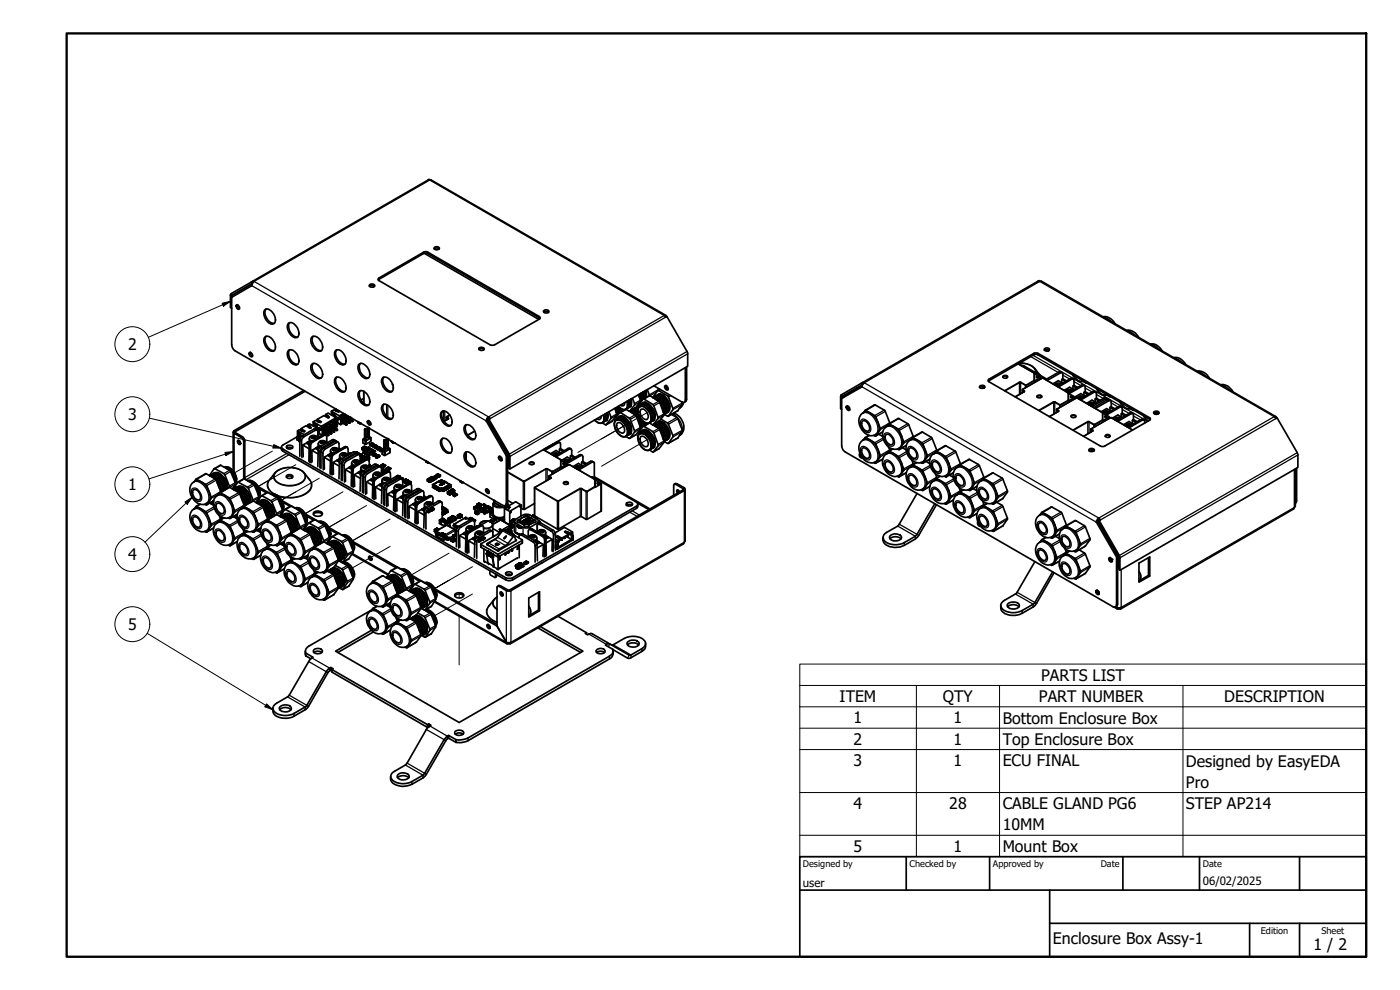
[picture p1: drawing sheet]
<svg xmlns="http://www.w3.org/2000/svg" width="420mm" height="297mm" viewBox="0 0 420 297" stroke-linecap="round" stroke-linejoin="round" font-family="sans-serif">
<defs><g id="words">
<g font-size="4.8">
<text x="38.4" y="105.1">2</text>
<text x="38.4" y="126.1">3</text>
<text x="38.4" y="147.1">1</text>
<text x="38.4" y="168">4</text>
<text x="38.4" y="189">5</text>
<text x="312.4" y="204.2">PARTS LIST</text>
<text x="252" y="210.6">ITEM</text>
<text x="283" y="210.7">QTY</text>
<text x="311.8" y="210.6">PART NUMBER</text>
<text x="367.4" y="210.7">DESCRIPTION</text>
<text x="256.2" y="217">1</text>
<text x="286.2" y="217">1</text>
<text x="300.9" y="217.1">Bottom Enclosure Box</text>
<text x="256.2" y="223.5">2</text>
<text x="286.2" y="223.4">1</text>
<text x="300.9" y="223.6">Top Enclosure Box</text>
<text x="256.2" y="229.9">3</text>
<text x="286.2" y="229.9">1</text>
<text x="300.9" y="229.9">ECU FINAL</text>
<text x="355.9" y="230">Designed by EasyEDA</text>
<text x="355.9" y="236.4">Pro</text>
<text x="256.2" y="242.7">4</text>
<text x="284.9" y="242.7">28</text>
<text x="300.9" y="242.7">CABLE GLAND PG6</text>
<text x="355.9" y="242.7">STEP AP214</text>
<text x="300.9" y="249.2">10MM</text>
<text x="256.2" y="255.6">5</text>
<text x="286.2" y="255.6">1</text>
<text x="300.9" y="255.6">Mount Box</text>
<text x="316" y="283.4">Enclosure Box Assy-1</text>
<text x="394.2" y="285">1 / 2</text>
</g>
<g font-size="3.4">
<text x="241" y="266">user</text>
<text x="361" y="265.5">06/02/2025</text>
</g>
<g font-size="2.7">
<text x="241" y="260.1">Designed by</text>
<text x="273" y="260.1">Checked by</text>
<text x="298" y="260.1">Approved by</text>
<text x="330.3" y="260">Date</text>
<text x="361" y="260">Date</text>
<text x="378.4" y="280.1">Edition</text>
<text x="396.6" y="280.1">Sheet</text>
</g>
</g></defs>
<!-- layer: Tweak Trail (ISO) -->
<g fill="none" stroke="#000" stroke-width=".3">
<path d="M81.7 135.4l-11.3 6.4M88.8 139.4l-11.3 6.6M194.2 123.8l-20.8 11.9M194.2 131.9l-13.7 8M95.8 143.5l-11.3 6.5M102.9 147.6l-11.3 6.5 4.2-2.4M110 151.7l-11.3 6.5M117.1 155.8l-11.4 6.5 4.3-2.5M117.1 163.9l-11.4 6.5M134.7 166l-11.3 6.5M137.8 178.2v1.2M141.8 170l-11.3 6.6 4.2-2.5"/>
<path d="M141.8 178.2l-11.3 6.5M137.8 184.9v14.6"/>
</g>
<!-- layer: Visible (ISO) -->
<g fill="none" stroke="#000" stroke-width=".51">
<path d="M128.5 54l-52.7 30.4h.5l-.5 .6-.2 .7-6.1 3.5M128.5 54l.3-.2 .2 .2M128.5 54h.5M129 54h.4l70.4 40.6M127.3 76l34.4 19.8M130.3 74.7l.6-.3 .9 .3M130.4 74.2l.2-.1a.78 .78 0 0 1 1.2 .5l-.2 .2a.92 .92 0 0 1-1.4-.3zM71.1 91.4l.7 .5v.9a.83 .83 0 0 1-.8-.5 .83 .83 0 0 1 .1-.9zM71.2 91.6l.2 .7 .5 .3M75.4 84.6l.4 .4M75.4 84.6l.4-.2 .1 .4M75.4 84.6l-6.1 3.5-.1 .5v3.7l.3 .2"/>
<path d="M75.7 85.1l-6.2 3.5v14.8l.2 .9 .5 .7 81.1 46.8a.59 .59 0 0 0 .7-.7v-14.3l-6.1-10.5M79.6 92.9a2.06 2.06 0 0 1 2.5 1.3 2.16 2.16 0 0 1 0 2.9 2.47 2.47 0 0 1-2.8-2.2 1.84 1.84 0 0 1 .3-2zM79.9 92.7a3.1 3.1 0 0 0 1.6 4.2l.9 .1M86.6 97a2.07 2.07 0 0 1 2.6 1.3l.3 .6a1.56 1.56 0 0 1-.7 2.4 3.2 3.2 0 0 1-2.2-4.3zM86.9 96.8a3 3 0 0 0 2.5 4.3M110.9 85.9l.5-.3 1 .3M110.9 85.5l.7-.3 .9 .4a.88 .88 0 0 1-.8 .6 .88 .88 0 0 1-.9-.6zM113.5 84l13.6-7.9 1-.2 34 19.7M113.7 83.4l13.4-7.7 1-.1 33.8 19.4 .2 .4-.2 .3-13.5 7.8h-1.3l-33.4-19.3-.3-.4zM163.2 93.6l.5-.2 1 .2M163.2 93.2l.7-.3 .7 .2 .1 .5-.6 .3a.78 .78 0 0 1-1-.5zM200 95.1l-.2-.5-.5 .1 .5 .5 .4-.2 6.2 10.8v4.1l-53.4 30.8"/>
<path d="M311.5 84.4l-52.6 30.4 .5 .1-.5 .5-.2 .7-6.1 3.5M311.5 84.4l.4-.2 .1 .2M311.5 84.4h.5M312 84.4h.5l70.4 40.6M331 95a3.6 3.6 0 0 1 3.6 2.1M338.1 99.1a3.7 3.7 0 0 1 3.7 2.1M74.8 105.8l.4-.1 .2 .2a.83 .83 0 0 1 .3 1.1l-.7-.3zM75.1 105.7l.2 .8 .5 .4M79.6 101.1a1.91 1.91 0 0 1 2.5 1.2 2.18 2.18 0 0 1 0 3 3 3 0 0 1-2.9-3.5zM79.9 100.9a3.1 3.1 0 0 0 1.6 4.2l.9 .1M86.6 105.1a1.95 1.95 0 0 1 2.6 1.3l.3 .6a1.56 1.56 0 0 1-.7 2.5 3.4 3.4 0 0 1-2.4-4zM86.9 105a3.1 3.1 0 0 0 2.5 4.3"/>
<path d="M91.2 117.1l-21.1 12.3-.1 .3 .3 .3 2.1 1.2 .7 .9 .1 11.6M91.6 117.4l-21.1 12.2 2.3 1.4 .6 .9v11.8M93.7 109.2a2.1 2.1 0 0 1 2.6 1.3 2.16 2.16 0 0 1 0 3 2.36 2.36 0 0 1-2.6-1.7 2.41 2.41 0 0 1 0-2.6zM93.7 101.1a1.95 1.95 0 0 1 2.6 1.2 2.18 2.18 0 0 1 0 3 3.1 3.1 0 0 1-3-3.5zM94 109.1a3.3 3.3 0 0 0 2.1 4.3l.4-.1M94 100.9a3.2 3.2 0 0 0 2.5 4.3M100.8 105.1a1.91 1.91 0 0 1 2.5 1.3 2.16 2.16 0 0 1 0 3 2.86 2.86 0 0 1-2.9-2.9v-.6zM100.8 113.3a2.03 2.03 0 0 1 2.5 1.3 2.18 2.18 0 0 1 0 3 3 3 0 0 1-2.9-3.5zM101.1 105a3.1 3.1 0 0 0 1.6 4.1l.9 .2M101.1 113.1a3.1 3.1 0 0 0 1.6 4.2l.9 .1M107.8 117.4a1.95 1.95 0 0 1 2.6 1.3 2.16 2.16 0 0 1 0 3 3 3 0 0 1-3-3.5zM107.8 109.2a2.1 2.1 0 0 1 2.6 1.3 2.16 2.16 0 0 1 0 3 2.36 2.36 0 0 1-2.6-1.7 2.41 2.41 0 0 1 0-2.6z"/>
<path d="M108.1 117.2a3.1 3.1 0 0 0 2.5 4.3M108.1 109.1a3 3 0 0 0 2.5 4.2M109.2 119.6l-.9 .4M109.2 117.4v3.6M114.9 113.3a2.07 2.07 0 0 1 2.6 1.3 2.18 2.18 0 0 1 0 3 3.1 3.1 0 0 1-3-3.5zM115.2 113.1a3.3 3.3 0 0 0 2.1 4.4l.4-.1M117.8 115.2l.1 .4M117.9 115.4h-.1M143.8 104.9a.97 .97 0 0 1 1.4 0M143.8 104.4l.7-.2 .8 .4a.77 .77 0 0 1-.9 .6 .77 .77 0 0 1-.6-.8zM189.2 119.9a1.7 1.7 0 0 1-.7 2.4M189.2 119.8a1.87 1.87 0 0 1-.4 2.4"/>
<path d="M189.3 119.7l.1 1.1M189.4 119.7l.1 1.5-.4 .8M189.8 119.5l.7 1.8-1.5 2M191.6 118.5l.6 1.8a5.4 5.4 0 0 1-3.2 3.1M191.8 118.3l.2 1.3M191.9 118.3l.2 1.4M192 118.2l.1 1.1M192.3 118a2.35 2.35 0 0 1-.1 2.2M192.4 118a2.15 2.15 0 0 1-.2 2.2M192.5 117.9l.1 1.1M192.8 117.7a1.63 1.63 0 0 1-.5 2.4M193 117.7a2.09 2.09 0 0 1-.5 2.4"/>
<path d="M193 119.8l-.2 .1M193 117.7l.2 1M193.4 119.5v.1M193.4 117.4a2.15 2.15 0 0 1-.2 2.2M193.5 117.4a2.06 2.06 0 0 1-.2 2.2M193.5 117.3l.2 1M193.9 117.1l.1 1.6-.4 .7M194.2 116.9l.7 1.8M194.8 118.7l3.1 1.8 1.4 3.9a5.7 5.7 0 0 1-3.3 3M194.8 118.7l-1.8 1M196.1 119.2a2.47 2.47 0 0 1 3.4 1.6l.5 1.1a1.65 1.65 0 0 1-.7 2.4 3.9 3.9 0 0 0-3-5.1l-.3 .1M196.2 115.7l8.5 4.9"/>
<path d="M196.3 119.1a2.23 2.23 0 0 1 2.9 1.2 2.67 2.67 0 0 1 .4 3.8M196.5 119.6l1.1 .7M196.7 118.9a2.15 2.15 0 0 1 2.9 1 3.1 3.1 0 0 1 .6 3.9l-.3 .1M196.8 119.8l.4 .3M196.8 118.8a2.23 2.23 0 0 1 2.9 1.1 2.76 2.76 0 0 1 .5 3.9M197 119.9a3.9 3.9 0 0 1 2.1 3.5M197.4 117.2l3.1 1.7 1.5 3.8-1.4 2.1-1.3-.5a3.8 3.8 0 0 0-2.3-5h-1zM197.6 119.6a4.2 4.2 0 0 1 2.1 3.4M197.6 116.6l.1 .4M197.9 118.3l-.5 .2M197.9 118.3l.8 .1 .8 .6a1.74 1.74 0 0 0-2.3-.3M197.9 118.3l-.4 .1"/>
<path d="M198.1 116.8l-.7 .3M198.1 119.2a3.9 3.9 0 0 1 2.1 3.5M198.6 118.9a3.9 3.9 0 0 1 2.1 3.5M199.5 115.8a.71 .71 0 0 1 .9 .3 .71 .71 0 0 1-.2 .9l-.7-.6zM199.5 119a3.6 3.6 0 0 1 1.2 4.5l-.4 .2M199.8 115.7l.3 .8 .4 .3M200 115.7h-.2M205.7 110.3v9.7l-.2 .6h-.8M206.1 110.1v9.7l-.2 .5-.5 .4M258.5 115l.4 .4M258.5 115l.4-.2 .2 .3M258.5 115l-6 3.5-.2 .4v3.8l.3 .2"/>
<path d="M258.7 115.7l-5.3 3.1-.3 .4M258.8 115.4l-6.2 3.7v14.7l.3 .9 .5 .7 80.6 46.6a.66 .66 0 0 0 .8 .1 .66 .66 0 0 0 .3-.7v-14.3l-6-10.4M294 116.3l.6-.3 .9 .3M294.1 115.8l.2-.1a.78 .78 0 0 1 1.2 .5l-.5 .3a.82 .82 0 0 1-1.1-.4zM296.6 114.3l13.7-7.8 .9-.2 34 19.6M296.8 113.8l13.5-7.8 .9-.1 33.8 19.4 .2 .4-.2 .4-13.5 7.7-.9 .2-33.8-19.5-.3-.3zM300.9 113.1l.5-.3h.6l.4 .3M301.1 112.8l.5-.2 .7 .2 .1 .3-.5 .4a.68 .68 0 0 1-1-.5zM305.6 109.1l4.8 2.8M305.9 109a5.7 5.7 0 0 1 4.7 1.6l1.5 2M306.3 109.5l1 .3 6.8 3.9M307.4 117.5l-2.7 1.5"/>
<path d="M310.3 111.9l.2 2.4 1.8-1.1-1.8-1.1M310.3 114.1l.2 .2M311.1 113l.2 .4 .3-.4M311.1 113h.5l-.3 .2zM311.2 119l.7-.3 .8 .3M311.3 118.7l.5-.2 .7 .2 .1 .4-.4 .3a.78 .78 0 0 1-1.1-.5zM312.3 113.2v.5M313.4 105.1l.6-.3 .9 .3M313.5 104.6l1-.2 .3 .2 .2 .4a.95 .95 0 0 1-1.6-.2zM313.6 105l.7 .3M316.5 115.5l.2 .1M317.2 115.9h.1"/>
<path d="M317.3 115.2v.2M317.4 115.4v.2M317.6 115.3v.2M317.8 115.4v.2l-.2-.1-.3 .2-.2-.1 .3-.2-.3-.2h.7h.2l-.2 .2 .1 .1M317.8 115.2v.2M318.4 115.2l-.6-.3-.7 .1-.4 .4v.2M318.6 113.8l1.1 .7M318.8 111.8l-.7-.3-4.3 2.4M318.9 115l-1.3-.8-1.6 1M319 113.7v-1.4l-.5-.6-4.2 2.5M319 113.7l-.4 .1v1M319 113.7l1.1 .6"/>
<path d="M319.9 117.5l.1-.2v.2M320.5 117.8l.2 .1-7.6-4.4h-.4l-5.8 3.3-.1 1M320.5 117.8l.2 2.5 1.8-1.1-1.8-1.2M320.6 117.1l-.1 .1 .2 .3M320.7 117.3l-.2 .2h.4M320.9 117.2l-.3-.1v.2M320.9 117.5l.2 .1M321.2 117.3v-.2l.2 .1-.3 .1M321.2 117.1l-.3 .4M321.3 118.9l.3 .4 .2-.4M321.3 117.5l-.2-.2v.2M321.4 118.9h.4l-.2 .2z"/>
<path d="M321.8 117.2l-1-.4-.7 .3v.5M321.9 112.5a2.79 2.79 0 0 0 3 1.9l.2-.1a1.78 1.78 0 0 1-2.5-.8l-.6-1M322 115.8l1.1 .6M322.1 113.8l-.3-.3-.6 .1-4 2.3M322.3 116.9l-1.3-.7-1.7 .9M322.3 115.6v-1.7l-.4-.2-4.3 2.4M322.3 115.6l-.3 .2v1M322.3 115.6l1.1 .7M323.3 119.4l-6.1 3.3-.1 1M323.3 119.4l7.6 4.4M323.3 119.4h.1M323.8 119.7h.2"/>
<path d="M324 119l.1 .5M324.1 119.3l-.3 .1 .2 .2 .3-.2M324.3 119.2l-.3-.2v.2M324.3 119.4l.2 .1M324.5 119.2v-.2l-.1 .3M324.5 119l-.2 .4M324.7 119.4l-.3-.1v.2M324.9 114.3l1.2 .6M325.1 119.1l-.6-.3a.75 .75 0 0 0-1 .7M325.3 117.7l1.2 .6M325.5 115.7l-.6-.3-.3 .2-4 2.2M325.6 118.9l-1.2-.8-1.9 1.1v.5"/>
<path d="M325.7 117.5v-1.4l-.5-.5-4.3 2.5M325.7 117.5l-.4 .2v1M325.7 117.5l1.1 .7M328.7 119.7l1.1 .6M328.9 117.7l-.4-.3-.5 .1-4 2.3M329.1 119.5l-.1-1.7-.4-.2-4.2 2.4M329.1 119.5l-.4 .2v.9M329.1 116.6a2.44 2.44 0 0 0 3.1 1.7l-.2 .1M329.1 119.5l1 .6M329.1 116.6a2.55 2.55 0 0 0 2.9 1.8M332 118.4l1.2 .6M332.3 119.6l-.7-.3-4.3 2.4"/>
<path d="M332.5 119.9l-.4-.3-.3 .1-4 2.3M345.1 103.2a3.9 3.9 0 0 1 3.7 2.1M352.2 107.3a3.6 3.6 0 0 1 3.7 2.1M359.3 111.4a3.7 3.7 0 0 1 3.7 2.1M366.3 115.4a3.5 3.5 0 0 1 3.7 2.2M70 129.7v11.6M71.3 132.2a.72 .72 0 0 1 .8 .3 .72 .72 0 0 1-.1 .9l-.7-.6zM71.6 132.1l.2 .6 .4 .4M84.5 134.1v.9l.4 .4 66.9 38.6 .8 .2 1.3-.2 37.1-21.5 .4-.4v-.9M86.1 134.5l.6-.3 1.1 .3M86.2 133.7h1.2l.5 .3a.97 .97 0 0 1-1 .7 .97 .97 0 0 1-.9-.7zM89.1 131.1l-4.2 2.4a.65 .65 0 0 0-.4 .6 .65 .65 0 0 0 .4 .6l67.2 38.8 1.8-.2 37.1-21.4a.65 .65 0 0 0 .4-.6 .65 .65 0 0 0-.4-.6l-12.6-7.3"/>
<path d="M89.1 131.7l.2 .3M89.1 131l.4-.2 .7 .4M89.3 132l.4 .3M89.3 130.2l.3-.2 .6 .4M89.3 131.9v.1M90 131.6l-.9-.6v.6l.6 .4v.4l.3 .2M90.3 128.6v.4l1 .5M90.9 133.5l.1 3.6M91.3 130.4l-2-1.1v.5l1 .9-1-.5v.7M92.1 133.1v-.3l-1.2 .7 1.9 1.2M92.1 132.9l-.1 .1 .8 .5M92.3 127.5l.2 .4 .8 .5"/>
<path d="M92.5 127.7v.2M92.7 132.8l.4 .1M92.7 127.7v.3M92.8 132.7l-.3-.1 .7 .2M92.8 128.1l-.1 .2 .4 .1M93 132.3l-.9 .5 .8 .4M93 132.4l-.4 .2M93.6 135.1l.1 3.5M93.7 131v-.2l-.3 .2 .5 .2M93.8 131.1l.1 .3M94 127.8v-.4l1.1 .7-.2-.5-.9-.5v-.6l2.4 1.4 .1 .9M94 127.4h.3l.6 .3"/>
<path d="M94.1 131.3l-.4 .3-.3-.2M94.2 131.3l.2 .3 .3-.2M94.3 131.1v.3M94.6 131l-.2-.2 .3 .2-.3 .2M94.8 128.8l.5-.2v.5M94.9 134.4v.2M95.1 128.3l.3 .3M95.1 128.4h.1M95.1 128.4l.2-.1 .1 .3M95.1 128.4l.3 .1M95.2 129l-.5-.3-.5 .1-3.5 2-.5 .5-.2 .7v4.9M95.2 128.4v.1"/>
<path d="M95.2 125.8v.4l1 .5M95.2 128.5l-2.3-1.3-.6 .3 .9 .6 .1 .2-.2 .2-1.3-.8-1.5 .9 1.3 .7-.3 .2-1.5-.5-.5 .3M95.2 128.5l.2 .1M95.2 131.3l.2 .1M95.3 131.4a1.23 1.23 0 0 0-1.6-.7 1.23 1.23 0 0 0-.6 1.7l.2 .2M95.3 128.8l.5 .3v1l.9 .5v-1.5l-.2-.3M95.3 129.3l.1 .1M95.3 128.5h.1M95.4 134.4h.4M95.4 130.5v-.6l.2-.1v1.4M95.4 128.5v.1M95.4 128.6h.1"/>
<path d="M95.4 129.3l.2 .5M95.4 131.3v-1.8l-.5-.5-4 2.3-.4 1 .1 5M95.5 135.1l-.8-.6 .2-.1-1.3 .7 1.8 1.1M95.5 134.3l-.3-.1 .3-.1 .3 .3M95.6 128.6h.1M95.6 128.5v.1M95.6 128.7v.1M95.6 128.6v.2M95.6 128.8h.1M95.7 133.8l-.8 .6 .7 .4M95.7 128.6v.1M95.7 128.6h.1"/>
<path d="M95.7 128.8h.1M95.7 128.7h.1M95.7 133.9l-.4 .3M95.8 128.9h.1M95.8 128.8h.1M95.8 128.8v.1M95.8 128.6h.1M95.8 128.7h.1M95.8 128.8l.1 .1M95.8 128.6l.1 .2M95.9 128.8h.1M95.8 128.8l.1 .2"/>
<path d="M95.8 130.1l-.2 .1M95.8 129.1l-.4 .2M95.9 128.8v.2M95.9 128.8v.1M96 129h.1M95.9 128.9l.1 .1M95.9 128.9v.1M96.1 132.9l.4 .2M96.3 132.6l.2-.3-.4 .2 .4 .2M96.5 128.8l.2-.2 .3 .4M96.5 132.7l.1 .3M96.6 128.1l4-2.3v.3l-4 2.3z"/>
<path d="M96.7 129.1l.3-.1v1.2l.5-.3v.3M96.7 132.9l-.3 .2M96.7 128.6l-.3 .1M97 129.8l.1-.1 .4 .2M97.1 132.7l-.1 .3M97.2 128.4l.3 .4v1.2l.8 .4 .3-.1-.9-.5v-1l-.2-.5-.3 .1 .1 .4M97.2 132.6v-.3l.3 .2-.5 .2M97.3 137.2v3.6M97.3 128.8l-.3 .2M97.3 129.3l-.3 .2M97.3 128.8v1M97.3 129.2l-.3 .2"/>
<path d="M97.5 132.9l-.3 .2-.4-.2M97.5 130.2l-.3 .2M97.5 130.2l.8 .5M97.7 130.5h-.5l-3.5 2-.7 .9v5.3M97.7 124.4l.2 .4 .8 .5M97.7 129.3l.3-.2 .4 .3M97.7 129.7h.2M97.9 130.6l-.4-.2h-.5l-3.5 2-.5 .6-.2 .7-.1 4.8M97.9 124.6v.2M98 132.8v-1.8v-.3l-.4-.2-4 2.3-.4 .7 .1 5.4M98 133a1.25 1.25 0 0 0-1.6-.8 1.25 1.25 0 0 0-.6 1.8l.2 .1M98 127.9l.4 .4v1.2l.8 .4 .2-.1-.8-.5v-1l-.2-.5-.4 .1 .1 .3"/>
<path d="M98.1 128.2l.1 .1M98.2 128.3l-.5 .3M98.2 124.6v.3M98.2 128.3v1M98.2 128.8l-.5 .3M98.2 128.7l-.5 .3M98.3 125.3v-.3l.3 .3M98.3 130.7h.3M98.4 129.7v-.3l-.5 .4M98.4 129.7l-.5 .2M98.4 129.7l.8 .5M98.6 136.8v-.3l-1.3 .7 1.8 1.1"/>
<path d="M98.6 136.6h-.2l.8 .5M98.6 130.5h.1M98.6 130.5l-.3-.1v.3M98.6 130.3l.1 .2M98.6 128.8l.3-.2 .4 .3M98.6 129.1h.1M98.9 127.4h.1M98.9 127.7h.1M99 136.3l.4-.3-.8 .4 .7 .5M99 127.4l.3 .5v1.1l.8 .4 .2-.1-.8-.5-.1-1.4h-.5v.3M99 127.7l-.4 .4M99 127.7l.1 1.1"/>
<path d="M99.1 136.4l.3 .1M99.1 128.3l-.5 .3M99.1 128.2l-.5 .2M99.2 136.4l-.3-.1 .3-.1 .3 .2M99.2 130.2h.2M99.3 129.1v-.2l-.6 .4M99.3 129.1l-.5 .3M99.3 129.1l.8 .6M99.4 130h.1M99.4 124.5v-.2l1.1 .6-.2-.5-.9-.5v-.5l2.5 1.4 .1 .8M99.4 124.3l.4-.1 .7 .4M99.4 130l-.2-.1v.3"/>
<path d="M99.4 129.8l.2 .2M99.5 128.3l.3-.2 .3 .3M99.5 128.6h.1M99.8 135.1l.3 .1M99.8 126.9l.3 .5v1M99.9 127.2l-.1-.3 .3-.1 .3 .4v1.1l.8 .5-.2 .1-.9-.5M99.9 127.2l-.5 .4M99.9 127.2v1.1M99.9 138.8l.2 3.5M99.9 127.8l-.4 .3M99.9 127.7l-.4 .2M100 134.7l.1-.3-.3 .2 .5 .2v.3"/>
<path d="M100.1 129.7h.2M100.1 128.6v-.2l-.5 .2v.2M100.1 128.6l-.4 .3M100.1 128.6l.9 .5M100.3 127l.3-.1 .2-1.6-4.4 2.6M100.3 129.5l-.2-.1v.3M100.3 129.3l.1 .2M100.4 129.5l-.1 .2zM100.4 135l-.3 .2M100.4 128.1h.1M100.4 135l.4 .2M100.5 126.9l.1 .8 .4 .2"/>
<path d="M100.5 125.8v.3l-3.9 2.2M100.5 126.1h.1M100.5 127.4h-.1M100.6 125.1l.3 .4M100.6 126.2l.1 .1M100.6 127.7l-.2 .1M100.6 127.4l-.2 .2M100.6 122.7v.3l1.1 .6M100.7 132.2l-.8-.3-3.7 2.1-.5 .5-.2 .7-.1 4.8M100.7 122.7l1.2 .7-.7 .1-1-.5-.8 .4M100.8 134.8l-.1 .3M100.8 132.4l-.6-.1-3.5 2-.5 .5-.2 .7v4.9"/>
<path d="M100.8 125.3l-2.3-1.4-.8 .5 1 .6v.3l-.2 .1-1.3-.7-2 1.1 1.3 .7-.3 .2-1.5-.5-.7 .3M100.8 125.3l-.2-.2 .3 .4M100.8 125.3v.2M100.8 125.5h.1M100.9 134.7l-.1-.3 .4 .2-.5 .2M101 127.9l-.5 .4M101 127.9v-1.2l.2-.1v1.4l-.6 .4M101 129.1h.2M101 125.4l.1 .1M101 125.3v.1M101 125.6h.1M101 125.5h.1"/>
<path d="M101.1 125.4h.1M101.1 125.4l.1 .1M101.1 125.5l.1 .1M101.1 125.5l-.1 .1M101.1 125.5h.1M101.1 125.5v.1M101.1 125.6v.1M101.1 125.4v.2M101.1 125.7h.1M101.2 135.1l-.4 .1M101.2 125.5h.1M101.2 125.6v.1"/>
<path d="M101.2 125.4l-.1 .1M101.2 125.4v.1M101.2 125.5v.2M101.2 125.7l.1 .1M101.2 138.3v-.3l-1.3 .8 2 1.1M101.2 138.2l.7 .5M101.2 126.6l-.2-.4-.3 .1 .3 .4M101.2 129h.1M101.2 125.7h.1M101.2 125.5l.1 .1M101.2 129l-.2-.1v.2M101.2 128.8l.1 .2"/>
<path d="M101.3 125.6v.1M101.3 125.7h.1M101.3 125.7v.1M101.3 125.5v.2M101.3 125.5v.1M101.3 125.9l-.5 .2M101.3 126.9l-.1 .1M101.4 125.7l.1 .1M101.5 125.8h.1M101.4 125.7v.1M101.5 132.7l-.5-.3h-.5l-3.7 2.3-.5 1v4.9M101.7 134.9v-1.8l-.4-.5-4 2.4-.4 .6 .1 5.4"/>
<path d="M101.7 138l.5 .1M101.7 135.1a1.25 1.25 0 0 0-1.7-.8 1.25 1.25 0 0 0-.6 1.8l.3 .2M101.8 134.8l.4-.1-.4 .2M101.8 134.5l.3 .2M101.9 138l-.3-.1 .3-.1 .3 .2M102 125.6l.2 .4v1.4l-.9-.5v-1l-.5-.2M102 125.6l.2-.1 .3 .3M102 137.5l-.8 .5 .8 .5M102.1 137.6l-.4 .2M102.2 126l.3-.2v1.2l.4-.3v.3M102.2 134.7v.1M102.2 125.5h-.3"/>
<path d="M102.5 136.6l.3 .2 .4-.2M102.5 126.6l.4 .1M102.7 125.3l.3 .4v1.1l.8 .4 .2-.1-.7-.4-.1-1.1-.3-.5-.2 .2v1.3M102.7 136.3l.1-.3-.3 .2 .4 .4M102.7 125.7l-.3 .1M102.7 126.2l-.2 .2M102.7 126l-.2 .2M102.9 127l.9 .5M102.9 127l-.7 .4M103.1 124.1l-1.2 .7M103.2 136.6l.3 .2 .3-.2M103.2 126.2l.3-.2 .3 .2"/>
<path d="M103.2 126.5h.1M103.4 124.2l-1.3 .8v.3l1.5-.9M103.4 136.4v.2M103.6 136.3l-.1-.3 .3 .2-.4 .2M103.6 124.8l.2 .3 .1 1.2 .8 .4 .2-.1-.8-.5v-1l-.3-.5-.2 .2v1.3M103.6 124.3l-1.5 .8M103.6 125.1l-.5 .3M103.6 125.7l-.4 .2M103.6 125.5l-.4 .3M103.8 126.5v-.3l-.5 .5M103.8 126.5l.9 .5M103.8 126.5l-.4 .2"/>
<path d="M103.8 127.5h.2M104 127.4h.1M104 127.4l-.2-.2v.3M104 127.1l.1 .2M104.1 134.2h-.5l-3.5 2-.5 .5-.2 .7v5M104.1 134.2l-.7-.1-3.5 2-.5 .5-.2 .7-.1 4.9M104.1 125.7l.3-.2 .3 .2M104.1 134.2h.1M104.1 126h.1M104.3 124.7l-.3 .2M104.3 136.5l.2 .1M104.4 136.6a1.23 1.23 0 0 0-1.7-.7 1.23 1.23 0 0 0-.5 1.8l.2 .1"/>
<path d="M104.5 136.6v-1.9l-.3-.5-.5 .1-3.7 2.2-.4 1 .1 5M104.5 125.1l-.4 .3M104.5 124.9v.7M104.5 125l-.4 .3M104.6 136.2l.4 .1M104.6 136.2v.1M104.6 136.2h.1M104.7 126v-.3l-.5 .5M104.7 136.2l.3 .1M104.7 126l.8 .5M104.7 127h.2M104.7 126l-.4 .2"/>
<path d="M104.7 125l.1 .7M104.8 136.2l-.3 .1M104.8 125.7v.1M104.9 126.9h.1M104.9 126.9l-.2-.2v.3M104.9 126.6l.1 .2M105 125.1v.5l.8 .5-.3 .1-.7-.4M105 125.5h.1M105.2 135.9l.3 .1M105.2 135.9l-.6 .2M105.3 139.9l.4-.2-.8 .4 .7 .5M105.3 125.3l-.2 .4"/>
<path d="M105.5 126.5h.3M105.6 125.5l-.4 .2M105.8 126.4h.1M105.8 126.4l-.3-.2v.3M105.8 126.1l.1 .2M106.2 138.7l.3 .2M106.4 138.4l.1-.3-.3 .2 .4 .2v.3M106.8 135.7l.3-.1 .4 .3-.2 .2 .3-.2-.1 .2M106.9 138.7l.3 .2 .3-.2M106.9 138.7l-.5 .2M107.1 135.7l.3 .2M107.1 135.9l-1.1-.3-3.7 2.2-.4 1.1-.2 4.8"/>
<path d="M107.1 135.6v.1M107.1 138.5v.3M107.2 136l-.6-.1-3.8 2.3-.4 .6v5.3M107.3 138.4l-.1-.3 .3 .2-.4 .2M107.4 126.5v.1M107.4 126.6h.1M107.4 126.5v.3l.5 .3M107.6 135.9l-.1 .2v-.2M107.8 136.3l.2-.1 .5 .2-.4 .3 .5-.3-.5 .5M107.9 126.8v.3l.2-.1M107.9 136.4l-.5-.3h-.5l-3.8 2.3-.4 1v4.9M108 136.3l.1-.2 .5 .3"/>
<path d="M108 136.2h.1M108 138.6l.1-2-.5-.3-4 2.4-.3 .6 .1 5.3M108 126.9v.1M108 126.9l.3 .1M108.1 136.7l.4-.2zM108.1 138.7a1.25 1.25 0 0 0-1.7-.7 1.25 1.25 0 0 0-.6 1.7l.2 .2M108.1 137.5l.6 .4v.5M108.1 136.8h.1M108.2 136.8h.1M108.2 138.6l-.1-.5 .2 .5M108.2 136.7h.1M108.2 136.7l-.1 .1"/>
<path d="M108.2 136.8h-.1M108.2 127.1h.1M108.3 136.7h.1M108.3 136.8h.1M108.3 136.7v.1M108.3 136.6v.1M108.3 136.6v.2M108.4 137.1l.5 .2M108.4 136.7l.1 .1M108.5 136.4h.1M108.5 137.1l-.1 .2 .4 .4v-.3M108.5 137.1h.1"/>
<path d="M108.5 137.1l.5-.3 .4 .2-.5 .3M108.5 136.4v.1M108.5 137.1l.4 .2M108.6 136.4l-.1 .4zM108.6 134.8l.1 .1M108.6 134.9l.5 .2M108.6 134.4v.5M108.7 134.4h-.1M108.8 134.3l.4 .2-.1 .6M108.8 137.4l.7-.4-.7 .6zM108.8 139.9l.4-.2-.1 .2M108.8 134.3l-.2 .1"/>
<path d="M108.8 139.9h.1M108.9 137.3l-.1 .4M108.9 139.9l.4 .4M108.9 137.3h.1M108.9 135.8l.2 .1M108.9 135.8h.1M109 136.8l.5 .2-.1 .3 .1-.3M109 137.3l.4-.3zM109 135.7v.1M109.1 135.9h-.1M109.1 135.1h.1M109.2 134l.5 .3v.4"/>
<path d="M109.2 134l.6 .2v.4M109.2 135.1l1.4-.9 1.5 .9 .1 .3-1.7 .8M109.2 135.1v.2M109.2 135h.1M109.2 134l-.4 .3M109.2 135.1l1.7 1M109.3 135.2l-.3 .5M109.3 135.2h.1M109.3 135.2l.2 .2-.4 .5M109.3 135.6l.3 .1M109.3 136.1h.1M109.4 135.6h.1"/>
<path d="M109.4 136h-.1M109.4 133.9h.1M109.4 134.9h-.1M109.4 131.4l-.5 .5 1 .4M109.4 136.1l.1 .1M109.4 135.4l.3 .2M109.4 136v.1M109.5 136.2h.1M109.5 137.8h.1M109.5 137.3v.5M109.6 137.3h-.1M109.7 128.7h.1"/>
<path d="M109.6 135.7l.3-.1-.4 .6M109.7 134.9h.1M109.6 134.9h.1M109.6 132.3v1M109.6 128.7l-.2 .1M109.6 135.7l-.2 .3M109.7 137.2l.5 .5M109.7 128.7v.2l.2-.1M109.7 137.2l-.2 .1M109.7 134.9l.1 .1M109.7 128.7l.2 .1M109.8 135h.1"/>
<path d="M109.9 135h.1M109.8 136.3h.1M109.8 135.8l.2 .1M109.8 136.4h.2M109.9 128.8v3.1l-.2 .1-.3-.1v-3.1l.3 .1v3.1M109.9 132.3v1M109.9 135.7l.2 .1M110 136.4h-.1M110 135h.1M110 135.9l.4-.1-.4 .6M110 135.9l-.2 .4M110.1 137l.4 .2"/>
<path d="M110.1 137l.5 .2M110.1 137h.1M110.1 139.9l-.4 .4M110.1 137l-.4 .2M110.1 139.9h.1M110.2 139.9l-.3-.2v.2M110.2 136.9h.1M110.2 136.9l-.1 .1M110.2 136.9l.5 .2M110.2 136.1l.3 .1M110.2 136.6l.2 .1M110.2 136.6h.1"/>
<path d="M110.3 136.5h-.1M110.3 126.4l.4-.2 .2 .2a.76 .76 0 0 1 .3 1.1l-.5-.1-.4-.5zM110.3 135.9l.3 .2M110.4 130.9l-.5 .3M110.4 136.7h.1M110.4 137.8h-.5l-3.5 2.1-.5 .5-.2 .7v4.9M110.4 137.8h-.7l-3.5 1.9-.5 .6-.2 .7-.1 4.8M110.4 134.7h.1M110.4 134.8h.1M110.4 137.8l.2 .1M110.4 134.7l.3 .2M110.4 134.7v.1"/>
<path d="M110.5 134.9h.2M110.6 134.8h.1M110.5 137.2h.1M110.5 136.2l-.3 .4M110.6 137.2v.5M110.6 137.7l-.1 .1M110.6 128.3v.1M110.6 134.2h.1M110.6 126.2l.1 .5 .6 .7M110.6 135l.2-.1zM110.7 137.2h.1M110.7 134.8l-.2 .1"/>
<path d="M110.7 137.7l-.3 .1M110.7 137.1v.6M110.7 136.3l.2 .1M110.7 137.7h.1M110.7 135h.3zM110.7 135h.2M110.7 135l.2 .1M110.8 131l.5 .3v1l-1.4 1h-.3l-.7-.4v-1M110.8 128.4v2.9l-.2 .1-.2-.1v-3l.2 .1v3M110.8 134.9l-.2 .1M110.8 136.1l-.4 .6M110.8 139.7l.3 .1"/>
<path d="M110.8 136.1h.1M110.9 139.5h.1M110.9 139.5l.4 .2M110.9 135.1v.1M110.9 136.4h.1M110.9 133.3l.5 .2M110.9 135v.1M110.9 135h.1M110.9 135.2h.1M111 133.3l-.1 .2 .5 .3v-.3M111 133.3h.1M111 135.1l-.1 .1"/>
<path d="M111 135.1h.1M111.1 133.2h.1M111.1 133.2l.5-.2 .4 .2-.5 .3zM111.1 139.8h.1M111.1 135.1h-.2M111.1 139.8v.3l.1-.3M111.3 131.4v1M111.3 139.8h.1M111.3 131.3l-1.4 1M111.3 139.7v.2M111.4 133.5l.2 .2-.2 .1M111.4 133.6l.7-.4-.7 .6z"/>
<path d="M111.4 133.5h.1M111.5 133.5l.5-.3zM111.5 133.5h.1M111.6 133l.4 .1M111.6 133h.1M111.6 136.4l.5 .5M111.6 135.1h.2zM111.6 135.1h.3M111.8 136.3l-.2 .1 .5 .2M111.8 136.3l.5-.3 .4 .3-.5 .3zM112 133.1v.1M112 133.8l-.1 .3 .5 .3v-.3"/>
<path d="M112 133.8h.1M112 133.8l.5-.3 .5 .3-.5 .3-.6-.3M112 133.8l.5 .2-.1 .4M112.1 133.1l-.1 .4v-.3M112.1 136.6l.2 .2-.2 .1zM112.1 135.1h.1M112.1 135.7h.1M112.1 136.6l.7-.3-.7 .5zM112.2 136.5v.1M112.2 136.6l.5-.3zM112.2 135.5l-.1 .2-1.2 .7M112.2 135.5l-1.5 .7"/>
<path d="M112.2 135.2l.1 .1M112.3 136h.1M112.3 135.3v.2M112.3 136l.5 .2M112.3 136.6h.1M112.3 135.4l.2 .1h-.3M112.3 135.3l.1 .1M112.3 135.3h.1M112.4 134.1l.7-.4v.3l-.7 .4zM112.4 136.6h.1M112.5 134l.5-.2zM112.5 136.5h.1"/>
<path d="M112.5 136.5v.1M112.5 136.6h.1M112.5 135.4h.1M112.5 135.5h.1M112.5 133.5l.5 .2M112.5 133.5h.1M112.5 134.3h.1M112.5 136.4v.1M112.5 136.4h.1M112.6 136.5h.1M112.5 136.4v.2M112.6 136.3h.1"/>
<path d="M112.7 137l.3 .1M112.7 137h.1M112.7 136.3l.1 .1-.2 .1zM112.8 136.9v.4M112.8 137l.4 .1M112.8 137.3h.1M112.9 137.1h.1M112.9 137.1l-.1 .2M112.9 134h.1M112.9 134.4l.5 .2M112.9 137.1v.2M112.9 137.3h.1"/>
<path d="M113 133.7v.1M113 134.4l-.1 .3 .4 .2v-.2M113 134.4h.1M113 134.4l.5-.3 .4 .3-.4 .2zM113 137.1v.3M113 137.4h.1M113 137.1v.3zM113 137.4l.2 .1M113.2 137.1h.1M113.1 133.7l-.1 .3v-.2M113.1 137.1h-.1M113.2 137.2v.3"/>
<path d="M113.2 137.1l-.1 .1M113.3 134.7l.7-.4-.7 .6zM113.4 134.6l-.1 .3M113.4 139.6l-1-.3-3.8 2.2-.4 1-.1 4.9M113.4 134.6h.1M113.5 134.8v.1M113.5 134.6l.4-.2zM113.5 134.1h.1M113.5 134.1l.5 .3M113.5 134v.1M113.5 139.7l-.3-.2-3.7 2.1-.7 .9v5.3M113.5 136.6h.1"/>
<path d="M113.7 136.7h.1M113.7 136.7l.2 .4-.7 .4M113.7 136.8l-.7 .3M113.7 136.7l-.4-.2-.5 .5M113.7 136.7l-.5 .4M113.8 136.8v.1M113.9 135l.5 .2M113.9 134.9v.3l.4 .3v-.3M113.9 134.9h.1M114 134.3l-.1 .3 .1-.3M114 134.9l.4 .3M114 134.9l.4-.3 .5 .3-.5 .3"/>
<path d="M114.4 139.6l.2 .3M114.4 135.2l-.1 .3M114.4 135.2l.5-.3zM114.4 139.6l.7 .5zM114.5 139.6l.1 .2M114.5 134.6l.4 .3M114.5 134.6h.1M114.5 139.6l.5 .3zM114.5 139.6l.4-.3 .5 .3-.4 .3zM114.5 139.6h.1M114.6 139.8h.1M114.9 121.5a2.1 2.1 0 0 1 2.6 1.2 2.16 2.16 0 0 1 0 3 2.47 2.47 0 0 1-2.8-2.3 1.76 1.76 0 0 1 .2-1.9z"/>
<path d="M114.9 139.3h.1M114.9 134.9h.1M114.9 139.3l-.4 .3M114.9 139.3v.1M114.9 134.9l-.5 .5 .3-.2M115 139.9l-.1 .2 .2 .1v-.3M115.2 121.3a3.2 3.2 0 0 0 2.5 4.3M115.2 134.8l-.5 .4 .6 .4h.3M115.3 132h.2zM115.3 132l-.1 .1M115.3 135.6v1M115.4 139.6l.2 .3-.5 .3"/>
<path d="M115.4 132.1h.2M115.5 132l.1 .1M115.6 139.7l-.6 .2M115.6 135.6v1M115.6 132.1v3.1l-.2 .1-.2-.1v-3.1l.2 .1v3.1M116.1 134.3l-.5 .2M116.5 134.3l.5 .3v1.2l-1.4 .8-.9-.3v-1.1M116.5 131.8v2.9l-.2 .1-.2-.1v-3.1l.2 .1v3.1M117 134.6l-1.4 1M117 134.7v1.1M117.5 132.3v.1M117.5 132.4h.1"/>
<path d="M117.5 132.4v.2l.5 .3M118 132.9h.1M118 132.6v.3M118.1 132.8l.2 .1M118.2 132.8l-.2 .1M118.3 132.9h.1M118.4 132.8l-.1 .1M127.8 138.3v.1M127.8 138.4h.1M127.9 138.4v.2l.4 .3M128.3 138.6v.3M128.4 138.7l.1 .1"/>
<path d="M128.4 138.7l.3 .1M128.5 138.8l-.2 .1M128.6 138.9h.1M132.6 123.5a2.01 2.01 0 0 1 2.5 1.3 2.16 2.16 0 0 1 0 2.9 2.53 2.53 0 0 1-2.8-2.2 1.92 1.92 0 0 1 .3-2zM132.6 131.7a1.87 1.87 0 0 1 2.5 1.3 2.16 2.16 0 0 1 0 2.9 2.91 2.91 0 0 1-2.5-4.2zM132.9 123.4a3.1 3.1 0 0 0 1.6 4.2h.9M132.9 131.5a3.1 3.1 0 0 0 1.6 4.2l.9 .1M134.6 125.7l-1.3 .7M135 124.5l-1 .5-.1 1M139.6 127.6a2.73 2.73 0 0 1 3.1 2.5 1.2 1.2 0 0 1-.2 1.6 1.2 1.2 0 0 1-1.6-.1 3.1 3.1 0 0 1-1.3-4zM139.6 135.7a2.1 2.1 0 0 1 2.6 1.3 2.16 2.16 0 0 1 0 3 2.36 2.36 0 0 1-2.6-1.6 2.41 2.41 0 0 1 0-2.7zM139.9 135.7v2.1"/>
<path d="M140 127.4a3 3 0 0 0 2.4 4.3M140 135.6a3.1 3.1 0 0 0 2.4 4.3M145.9 126.3l.3-.2 6.1 10.5M146.6 125.1l-.5 .5-.2 .7M146.6 125.5l-.4 .6M146.6 125.1l.5 .5-.6 .4 6.2 10.6v3.9l.3 .2v-3.7l-.2-.7-6.1-10.5M146.6 125.5l.3 .3M146.6 125.1v.4M147.7 128.3l.1 .1M147.8 128.3l.2 .1M148.1 128.8l-.2 .1M149.7 137a.74 .74 0 0 1 .8 .4 .74 .74 0 0 1-.1 .9l-.7-.7z"/>
<path d="M150 136.9l.1 .6 .6 .6M152 136.8l.3-.2v14.2l-.2 .6-.5 .3M152.7 138.9l-.4 .2M158.8 139.1l.5-.3h.6l.4 .3M158.9 138.8l.6-.3 .8 .4a.78 .78 0 0 1-.7 .6 .78 .78 0 0 1-.8-.5zM163.1 134.9l5.2 3M163.6 134.6v.1M163.8 134.5h.1M164.3 134.2v.1M164.7 134h.1M165.5 133.5h.1M165.8 136.4l.1 .1"/>
<path d="M165.9 133.3h.1M166.4 136.8h.2M166.5 136.1l.1 .5M166.6 136.4l-.2 .1 .1 .1 .3-.2M166.8 136.3l-.3-.2v.2M166.8 136.4l.2 .2M167.1 136.3v-.2l-.2 .3M167.1 136.1l-.3 .3M167.2 136.5l-.3-.1v.2M167.6 136.2l-.5-.3a.75 .75 0 0 0-1.1 .7M167.9 134.8l1.1 .6M168 132.8l-.6-.3-.3 .1-3.9 2.3"/>
<path d="M168.1 135.9l-1.2-.7-1.7 .9M168.2 137.9l.1 2.4 1.8-1v-.2M168.2 134.6v-1.4l-.4-.5-4.3 2.4M168.2 134.6l-.3 .2v.9M168.2 134.6l1.1 .6M168.3 138.1l1.8 1M169 139l.2 .4 .3-.4M169 138.9l.5 .1-.3 .1zM169.1 138.5l.2-.2v.3M169.9 138.2v-.2l.2 .2M169.9 138l-.2 .2 .3 .3M170 138.3l-.3 .2 .4-.1"/>
<path d="M170.1 138.4l.3 .1M170.2 139.2v.5M170.4 138.2v-.2l.2 .2-.3 .1M170.4 138l-.3 .4M170.6 138.4l-.3-.1v.2M171 138.2l-.2-.2a.82 .82 0 0 0-.9-.3 .82 .82 0 0 0-.5 .8l.5 .3M171.2 136.8l1.1 .6M171.4 134.7l-.4-.2h-.5l-4 2.4M171.5 137.8l-1.3-.7-1.7 1.1M171.6 136.6l-.1-1.7-.4-.2-4.2 2.4M171.6 136.6l-.4 .2v.9M171.6 136.6l1.1 .6"/>
<path d="M174.6 138.7l1.1 .6M174.8 136.6l-.7-.2-4.4 2.5M174.9 139.8l-1.3-.7-1.6 .9M174.9 138.5v-1.4l-.4-.5-4.4 2.5M174.9 138.5l-.3 .2v.9M174.9 138.5l1.1 .6M178.2 138.7l-1-.3-4 2.4M178.4 126a1.85 1.85 0 0 0 2.3 .9M178.5 126a1.97 1.97 0 0 0 2.2 .9M180.4 124.9a.8 .8 0 0 1-.4 .9 .8 .8 0 0 1-.9-.1M180.7 126.9h.1M181.1 124.5l.2 1"/>
<path d="M181.2 124.4l.1 1.1M181.3 125.5l-.1 .9-.5 .5M181.3 125.5a1.25 1.25 0 0 1-.6 1.4M181.5 124.3l.2 .5a1.46 1.46 0 0 1-.7 1.9M181.6 124.2a1.97 1.97 0 0 1-.4 2.4M181.7 124.1l.1 1.1M182.1 123.9a1.7 1.7 0 0 1-.6 2.5M182.2 123.9a2.09 2.09 0 0 1-.5 2.4M182.2 123.9l.2 1M182.3 125.7l-.3 .5-.6 .2M182.4 123.8v1.5l-.4 .8M182.8 123.6l.6 1.6-.1 .4-1.5 1.9-1.1-.6"/>
<path d="M184.5 126.2v-.5l1.6-1.9 2.9 1.8 1.5 3.9-1.5 2-1.2-.6M184.5 122.5l.7 1.9a5.9 5.9 0 0 1-3.3 3M184.7 122.4l.2 1.2M184.8 122.4l.2 1.4M184.9 122.4l.1 1M185 126.1a2.68 2.68 0 0 1 3.2 2.2l.1 1.3M185 125.7a2.82 2.82 0 0 1 3.5 2 2.19 2.19 0 0 1-.2 3M185.2 125.5a1.81 1.81 0 0 1 3.1 .5l1.1 1.6 .1 1.2-.1 1M185.3 126.9a1.58 1.58 0 0 1 2 1.4 1.07 1.07 0 0 1-.5 1.7 2.24 2.24 0 0 1-1.5-3.1zM185.3 122.1a2.29 2.29 0 0 1-.1 2.2 1.45 1.45 0 0 0 .7-1.9M185.3 125.4v.1M185.4 125.5a2.15 2.15 0 0 1 2.9 1 2.85 2.85 0 0 1 .5 3.8l-.3 .2 .5-.2 .4-.5-.3 .4"/>
<path d="M185.4 122a2.15 2.15 0 0 1-.2 2.3l.2 .1M185.4 122l.1 1M185.5 122a2.02 2.02 0 0 0 2.3 .8M185.5 121.9a1.95 1.95 0 0 0 2.3 .9M185.5 125.3a2.23 2.23 0 0 1 2.9 1.2 2.67 2.67 0 0 1 .4 3.9M185.9 123.9h-.2M186.1 122.7v-.3a1.46 1.46 0 0 1-.7 1.7M186.4 124.8h.2l-.5 .2M186.5 122.7l-.3 1M186.6 122.8l-.3 .8M186.8 124.9l-.9 .2M186.8 125.8a4.2 4.2 0 0 1 2.1 3.5"/>
<path d="M186.9 122.9l-.4 .6M187.3 125.5a3.9 3.9 0 0 1 2.1 3.5M187.5 120.8a.76 .76 0 0 1-.4 .9 .76 .76 0 0 1-.9-.1M187.5 122.9l-1.6 .9M187.8 122.8h.1M187.8 122.8l1.2 .5M188.2 120.4l.1 1.5-.5 .9M188.3 120.4v1M188.3 129.6l-.1 .8-.4 .5M188.3 129.6a1.36 1.36 0 0 1-.9 1.5 1.36 1.36 0 0 1-1.6-.7 3.7 3.7 0 0 1-.9-4.7 3 3 0 0 1 3.6 2.3l.3 1.3a1.3 1.3 0 0 1-.8 1.5M188.3 129.6a3.6 3.6 0 0 0-3.2-3.6 1.95 1.95 0 0 0-.4 2.8 2.64 2.64 0 0 0 3.1 2.1M188.7 120.2l.1 .9a1.3 1.3 0 0 1-.8 1.5"/>
<path d="M188.7 120.1a1.95 1.95 0 0 1-.4 2.4M188.8 120.1l.1 1M189 123.3a3.8 3.8 0 0 1 3.4 4.8l-.2 .2a3.1 3.1 0 0 0-.7-3.7l-1.5-1.2h-1.1l1.9 1.2 1.4 3.8a5 5 0 0 1-3.2 3.1M189.4 123.7l1.2 .7M189.4 121.6l-.9 .8M189.5 123a2.21 2.21 0 0 1 2 .7M189.5 123a2.03 2.03 0 0 1 2 .6M189.6 123h-.1M189.7 123.9l.4 .2M190 122.8l.7-.1 .7 .3M190 123.9a3.9 3.9 0 0 1 2.1 3.5M190.1 122.7h.6l.7 .2"/>
<path d="M190.5 123.6l1.3 1M190.6 122.4l.9 .1h-.9M190.9 124.8a4.3 4.3 0 0 1 1.2 3.1M191 125a4.7 4.7 0 0 1 1 2.7M191.1 123.4l.4 .2M191.3 121.7l.2 .1M191.6 122v-.4l1.5-1.9 3 1.8 1.4 3.9-1.4 2M191.6 122h.1M192 122a2.39 2.39 0 0 1 3.1 1.9l.4 1.6M192 130.2a2.41 2.41 0 0 1 3.1 1.8l.4 1.7M192.1 121.5h.1a2.54 2.54 0 0 1 3.1 1.7 2.5 2.5 0 0 1 0 3.4M192.1 129.7a2.23 2.23 0 0 1 2.8 1.2 3.3 3.3 0 0 1 .7 3.6l-.3 .2"/>
<path d="M192.2 120.2l.3 .2M192.2 128.4l.3 .1M192.3 122.9a1.58 1.58 0 0 1 2.1 1.4 1.02 1.02 0 0 1-.6 1.6 2.24 2.24 0 0 1-1.5-3zM192.3 131a1.95 1.95 0 0 1 1.9 .9 1.95 1.95 0 0 1 0 2.1 2.06 2.06 0 0 1-2.1-2.3zM192.4 121.4a2.47 2.47 0 0 1 3.4 1.5l.5 1.2 .1 1a1.04 1.04 0 0 1-.8 1.3M192.4 129.6a1.8 1.8 0 0 1 2.5 .5 3.4 3.4 0 0 1 1.1 4.3l-.4 .1M192.4 125.8l.2 1.3M192.4 121.3l-.1 .1a1.5 1.5 0 0 1 2.6 0 4.2 4.2 0 0 1 1.6 4.3M192.4 129.5l-.1 .1a1.5 1.5 0 0 1 2.6 0 4.1 4.1 0 0 1 1.6 4.2M192.6 121.2a2.99 2.99 0 0 1 3.5 2.2 2.19 2.19 0 0 1-.2 2.9M192.6 129.4a2.23 2.23 0 0 1 2.9 1.1 2.92 2.92 0 0 1 .5 3.9h-.1M193 127.9l3 1.6 1.5 3.8v.5l-1.4 1.8-1.2-.6"/>
<path d="M193 127.9l-1.4 1.9v.4M193 127.9l-.2 .1M193 126.4a1.45 1.45 0 0 1-.7 1.9M193.1 126.5a1.52 1.52 0 0 1-.6 1.7M193.2 129.1h.1M193.2 126.5v.4M193.6 126.8l-.4 .9M193.7 126.9l-.4 .8M193.7 120.7l-.2 .1M193.7 128.9l-.2 .1M193.7 120.8l-.5 .2M193.7 128.9l-.5 .2"/>
<path d="M193.9 120.8l-1 .3M193.9 121.7a3.7 3.7 0 0 1 2.1 3.5M193.9 129l-1 .3M193.9 129.8a3.9 3.9 0 0 1 2.1 3.5M193.9 127l-.3 .6M194.4 121.4a3.9 3.9 0 0 1 2.1 3.5M194.4 129.6a3.7 3.7 0 0 1 2.1 3.5M194.6 127l-1.6 .9M194.8 126.9h.1M194.9 126.9l.9 .5h.3M195.5 125.5l-.2 .9-.4 .5M195.5 125.5a1.29 1.29 0 0 1-.8 1.4 1.29 1.29 0 0 1-1.5-.3 4 4 0 0 1-1.4-4.8 2.33 2.33 0 0 1 3.3 1.2 3.1 3.1 0 0 1 .4 3.5l-.4 .2"/>
<path d="M195.5 125.5a3.9 3.9 0 0 0-2.9-3.6 1.41 1.41 0 0 0-1 2.2 3 3 0 0 0 3.2 2.8M195.5 133.7l-.2 .8-.4 .5M195.5 133.7a1.35 1.35 0 0 1-1 1.5 1.35 1.35 0 0 1-1.6-.7 3.9 3.9 0 0 1-1.1-4.5 1.97 1.97 0 0 1 3 .8 3.1 3.1 0 0 1 .7 3.9l-.4 .2M195.5 133.7a3.9 3.9 0 0 0-2.9-3.6 1.41 1.41 0 0 0-1 2.2 2.92 2.92 0 0 0 3.3 2.7M196.1 127.4h.1M196.2 126.1l.3-.4-.2 .3-.7 .4M196.2 134.2l.3-.4-.9 .8M196.5 127.7l1.1 .7M196.5 127.2a3.7 3.7 0 0 1 3.7 3.7v.4a1.01 1.01 0 0 1-.9 1.1 3.9 3.9 0 0 0-3-5l-.3 .1 2 1.4 1.3 3.7a5.7 5.7 0 0 1-3.3 3M196.6 127.1a3.7 3.7 0 0 1 3.3 5l-.3 .2M196.8 127.9l.4 .3M197 128a3.9 3.9 0 0 1 2.1 3.6"/>
<path d="M197.1 126.9a3.8 3.8 0 0 1 3.5 4.5l-.7 .7M197.2 126.8a3.9 3.9 0 0 1 3.5 4.3l-.5 .9M197.6 127.7a4 4 0 0 1 2.1 3.5M197.7 126.5l1 .1 .8 .6a1.89 1.89 0 0 0-1.9-.7M198 120.6a4.9 4.9 0 0 1 1.1 3.2M198 128.8a4.9 4.9 0 0 1 1.1 3.1M198.1 120.9a4.8 4.8 0 0 1 1 2.7M198.1 129a4.7 4.7 0 0 1 1 2.8M198.1 127.4a3.7 3.7 0 0 1 2.1 3.5M198.4 125.8l2.1 1.2 1.5 3.9-1.4 2.1-1.3-.6a3.7 3.7 0 0 0-1.8-4.7l-.7-.3h-.7M198.6 127.1a3.9 3.9 0 0 1 2.1 3.5M199.5 127.2a3.5 3.5 0 0 1 1.2 4.4l-.4 .3"/>
<path d="M200.5 123.6h-.1M200.5 131.7l-.1 .1M201.5 124.3l1.8 1.1 1.5 4.1a6.4 6.4 0 0 1-4.3 3.5M202.2 123.9a4.5 4.5 0 0 1 2.7 5.8l-1 1M204.7 120.6l.1 .7a6.9 6.9 0 0 1-4.3 3.6M205.2 120.8l-.7 1.3-.6 .4M254 121.9a.74 .74 0 0 1 .9 .4 .74 .74 0 0 1-.2 .9l-.7-.7zM254.8 122.2l.2 .2M255 122.9l-.4-.3-.2-.8v.6l.6 .6M258.1 136.1l-.2 .1a.81 .81 0 0 0 .1 .8 .81 .81 0 0 0 .8 .3M258.2 136.3l.4 .8M258.3 136.4l.3 .6"/>
<path d="M258.4 124.4a2.13 2.13 0 0 1 3.3-.1 4.6 4.6 0 0 1 1.6 5.7 2.95 2.95 0 0 1-4.5-.9 4 4 0 0 1-.4-4.7zM258.4 132.6a2.32 2.32 0 0 1 3.9 .4 4.5 4.5 0 0 1 1 5.2 3.2 3.2 0 0 1-4.9-1.4 3.6 3.6 0 0 1 0-4.2zM258.8 126.4a1.58 1.58 0 0 1 2.1 1.3 1.1 1.1 0 0 1-.6 1.7 2.24 2.24 0 0 1-1.5-3zM258.8 134.5a1.73 1.73 0 0 1 2.2 1.9v.5a.73 .73 0 0 1-1.1 .6 2.34 2.34 0 0 1-1.1-3zM259.1 123.9l.6-.8 2.8 1.6 .3 .4 1.4 3.6-1.4 2.1-.5-.2M259.1 132l.6-.8 1.5 .9a3.3 3.3 0 0 1 2.3 2.8l.7 2-1.4 2-.5-.1M259.7 123.1l2.7-1.6h.3l2.9 1.7 1.4 3.8M260.8 130.6l-1.1 .7M263.7 130.3l1.2 .6M264.9 129.6l-2.1 1.2M264.9 137.8l-2.1 1.2M265.2 128.8a2.39 2.39 0 0 1 4.2 .1 4.6 4.6 0 0 1 1 5.3 3.1 3.1 0 0 1-4.9-1.6l-.6-1.7v-1.2z"/>
<path d="M265.7 136.4l.4-.2a1.98 1.98 0 0 1 2.7 .4 4.6 4.6 0 0 1 1.6 5.7 2.95 2.95 0 0 1-4.6-1 3.7 3.7 0 0 1-.1-4.9zM265.9 130.4a1.66 1.66 0 0 1 2.1 1.4 1.05 1.05 0 0 1-.7 1.7 2.24 2.24 0 0 1-1.4-3.1zM265.9 138.6a1.66 1.66 0 0 1 2.1 1.4 .94 .94 0 0 1-.1 1.4 .94 .94 0 0 1-1.3-.1l-.4-.5a1.93 1.93 0 0 1-.3-2.2zM266.1 127.9l.7-.7 2.8 1.6 .3 .3 1.4 3.7-1.4 2.1-.6-.2M266.1 136.1l.7-.7 1.5 .7a3.3 3.3 0 0 1 2.3 2.9l.7 2-1.4 2.1M266.6 134l.4 1.2M266.7 127.2l3-1.6 2.9 1.7 1.5 3.8M267.8 134.7l-1.1 .7M270.8 134.4l1.2 .6M272 133.7l-2.1 1.2M272.5 132.6a2.32 2.32 0 0 1 3.9 .4 4.3 4.3 0 0 1 1 5.2 2.89 2.89 0 0 1-4.5-.9 4 4 0 0 1-.4-4.7zM272.9 134.5a1.79 1.79 0 0 1 2.2 1.9l-.1 .9a1.11 1.11 0 0 1-1.8-.5 1.93 1.93 0 0 1-.3-2.3z"/>
<path d="M273.2 132l.6-.8 2.9 1.6 .3 .4 1.3 3.9-1.3 1.8-.6-.1M273.7 138.1l.4 1.1M273.7 131.3l3.2-1.6 2.8 1.7 1.5 3.8M275 138.8l-1.3 .6M277.9 138.4l1.1 .7M279.1 137.8l-2.2 1.2M279.6 136.6a2.13 2.13 0 0 1 3.4 0 4.6 4.6 0 0 1 1.5 5.7 2.95 2.95 0 0 1-4.5-1 4 4 0 0 1-.4-4.7zM280 138.6a1.93 1.93 0 0 1 2.1 2.7l-.3 .3a2.14 2.14 0 0 1-1.8-3zM280.3 136.1l.6-.7 1.5 .7a3.3 3.3 0 0 1 2.3 2.9l.7 2-1.4 2.1-.5-.2M280.9 135.4l2.8-1.7 .2 .1 2.9 1.6 1.4 3.8M287.9 139.4l3.1-1.6 2.8 1.8 1.5 3.8M317.7 123.4l-2.8 1.6"/>
<path d="M320.5 120.1l.2 .1M321.4 125l.8-.4 .7 .4M321.5 124.6l.6-.2 .8 .4a.71 .71 0 0 1-.8 .6 .71 .71 0 0 1-.6-.8zM326.6 121.3l.2-.1v.2M326.8 135.2l.6-.2 1 .2M326.9 134.8l.6-.3 .9 .4a.88 .88 0 0 1-.8 .6 .88 .88 0 0 1-.8-.5zM327.2 121.7h.2M327.3 121v.1M327.5 121.2v.2M327.6 121.1v.2M327.8 121.2v.2M327.9 129.3l-2.7 1.6"/>
<path d="M327.9 121v.1M328 121.3l-.2-.1 .2-.1-.1-.1-.7 .1 .3 .1-.3 .2 .7 .1M328.5 121.1l-1-.4-.7 .3v.5M329 120.8l-1.3-.7-1.6 .9M330.8 123.8l.2 2.4 1.8-1.1-1.8-1.2 .2-.2v.4M330.8 126l.2 .1M331.6 124.9l.1 .3h.3l.1-.3M331.6 124.8h.5l-.3 .2zM331.7 130.9l.7-.4 .7 .4M331.8 130.6l.9-.2 .5 .3-.1 .2a.88 .88 0 0 1-1.4-.1zM331.8 123.5v.2M331.9 123.7v.3"/>
<path d="M332 123.7v.2M332.2 123.7v.3l-.6-.1 .3-.2-.3-.1 .2-.1 .2 .2 .3-.2 .1 .4M332.3 123.5v.2M332.8 125.1v.5M332.9 123.6l-.9-.4-.7 .3-.1 .4 .6 .4M333.1 122.2l1.1 .7M333.2 120.2l-.9-.3-4 2.4M333.4 123.3l-1.3-.7-1.6 1M333.5 122v-1.4l-.4-.5-4.4 2.4M333.5 122l-.4 .2v1M333.5 122l1.1 .7M334.4 125.8l.1-.1v.2"/>
<path d="M335 126.2h.2M335.2 125.5h-.2l.2 .4M335.2 125.7l-.2 .1 .2 .2 .2-.2M335.4 125.8h.4M335.4 125.6l-.2-.1v.2M335.7 125.7v-.2h.2l-.3 .2M335.7 125.5l-.3 .3M336.1 120.6a2.44 2.44 0 0 0 3.1 1.8l-.1 .1M336.2 120.7a2.71 2.71 0 0 0 2.8 1.8M336.2 125.6a1.04 1.04 0 0 0-1.7 .1l.1 .2M336.5 124.2l1.1 .6M336.6 122.1l-.6-.3-4.3 2.5"/>
<path d="M336.7 125.3l-1.2-.8-1.7 1M336.8 123.9v-1.6l-.4-.2-4.4 2.5M336.8 123.9l-.3 .3v.9M336.8 123.9l1.1 .7M337.8 127.7l.1-.1v.2M338.4 128.1h.1M338.5 127.4l-.2 .1 .3 .4M338.6 127.6l-.3 .2 .5-.1M338.8 127.7h.4M338.8 127.6l-.3-.2v.2M339 127.6l.2-.1-.2-.1v.2M339 127.4l-.2 .3"/>
<path d="M339 122.5h.1M339.1 122.5l.9 .6 .3-.1M339.6 127.5l-.6-.3h-.7l-.4 .4v.3M339.9 126.1l1 .6M339.9 129l-6.5-3.7-6 3.4-.1 1M340 124.1l-.8-.2-4.1 2.3M340.1 127.2l-1.3-.7-1.6 .9M340.2 125.9v-1.4l-.5-.5-4.2 2.4M340.2 125.9l-.3 .2v.9M340.2 125.9l1.1 .6M340.3 123.1h.1M343.2 124.7l1.3 1.7"/>
<path d="M343.2 124.8l1.4 1.6M343.3 126l-.5-.3-4.3 2.4M343.5 126.9l-.2-.9h-.5l-4 2.4M346.3 124l.5-.3 1 .3M346.3 123.6l.3-.2a.78 .78 0 0 1 1.2 .5l-.2 .2a.92 .92 0 0 1-1.4-.3zM346.4 123.9l.1 .3M346.5 123.9l.1 .4M346.9 123.7l.3 .6M347.1 123.7l.1 .6M347.6 123.9l.1 .2M347.7 123.9v.2M383.1 125.5l-.2-.5h-.5l.5 .6 .4-.2 6 10.4 .2 .7v3.8l-53.4 30.8"/>
<path d="M57.6 153.2a2.13 2.13 0 0 1 3.4-.1 4.9 4.9 0 0 1 1.7 5.6 2.94 2.94 0 0 1-4.7-.8 4 4 0 0 1-.4-4.7zM57.8 144.8l.7-.4a3.4 3.4 0 0 1 3.9 2.3 3 3 0 0 1-.1 4.2 3.1 3.1 0 0 1-4.6-1.7 3.4 3.4 0 0 1 .1-4.4zM58 147a1.58 1.58 0 0 1 2.1 1.4 1.07 1.07 0 0 1-.6 1.6 2.24 2.24 0 0 1-1.5-3zM58 155.2a1.93 1.93 0 0 1 2.1 2.7l-.3 .3a2.07 2.07 0 0 1-1.8-3zM58.3 144.5l.6-.8 2.8 1.6 .3 .4 1.4 3.6-1.4 2.1-.5-.1M58.3 152.7l.6-.8 1.5 .8a3.3 3.3 0 0 1 2.3 2.9l.7 1.9-1.4 2.1-.5-.2M58.9 143.7l3-1.5 2.9 1.7 1.4 3.8M60 151.2l-1.1 .7M62.9 142.7a2.94 2.94 0 0 1 3.5 2.3l.4 1.5-.3 1.1M62.9 150.9l1.2 .7M63.1 142.8a4.1 4.1 0 0 1 3.1 4.7M63.1 151l1 .2"/>
<path d="M63.1 142.9a4.1 4.1 0 0 1 3.1 4.5M63.1 151l1 .3M63.2 142.5a2.33 2.33 0 0 1 3.2 1.1 3.4 3.4 0 0 1 .6 3.6M63.3 150.7l.8 .1M63.4 150.7h.7M63.5 142.4a2.16 2.16 0 0 1 2.7 1 3.3 3.3 0 0 1 .9 3.8M63.8 142.2a2.27 2.27 0 0 1 3.1 1.1 3.1 3.1 0 0 1 .6 3.6M64 142.1a2.71 2.71 0 0 1 3.4 1.8l.5 1.5v.9l-.3 .6M64.1 150.4h-.3h.3M64.1 150.2l-2.1 1.3M64.1 158.4l-2.1 1.2M64.2 143.2a3.7 3.7 0 0 1 2.1 3.5"/>
<path d="M64.3 140.6l1.9-1 2.7 1.5M64.5 141.9h-.2a2.34 2.34 0 0 1 2.8 1.3M64.6 149.1a2.39 2.39 0 0 1 4 .4 4.6 4.6 0 0 1 1 5.3 3.2 3.2 0 0 1-4.9-1.5 3.6 3.6 0 0 1-.1-4.2zM64.6 157.3a2.39 2.39 0 0 1 4 .4 4.5 4.5 0 0 1 1 5.2 3.1 3.1 0 0 1-4.9-1.4 3.5 3.5 0 0 1-.1-4.2zM64.8 142.9a4.2 4.2 0 0 1 2.1 3.5M65.1 151.1a1.79 1.79 0 0 1 2.2 1.9v.5a.77 .77 0 0 1-1.1 .5l-.4-.3a2.04 2.04 0 0 1-.7-2.6zM65.1 159.2a1.66 1.66 0 0 1 2.1 1.4 1.05 1.05 0 0 1-.7 1.7 2.24 2.24 0 0 1-1.4-3.1zM65.2 144.8l.6 1.6M65.3 142.5a3.9 3.9 0 0 1 2.1 3.5M65.3 148.6l.7-.8 1.5 .8a3.3 3.3 0 0 1 2.3 2.9l.7 2-1.4 2M65.3 156.8l.7-.8 2.8 1.6 .3 .4 1.4 3.6-1.4 2.1-.6-.1M65.8 142.2a3.9 3.9 0 0 1 2.1 3.5"/>
<path d="M65.8 154.7l.4 1.1M65.9 147.9l3.1-1.7 2.8 1.7 1.5 3.7M66.2 155v.6M66.3 155l-.1 .6M66.5 155.7l.2-.5-.2 .5M67 155.4l-1.1 .6M67.3 140.2a2.72 2.72 0 0 1 3.1 1.6l.6 2.1a4.3 4.3 0 0 0-3.1-3.8zM67.8 140.4l1.1 .7M68 140.6l.5 .2M68.1 146.6a4.2 4.2 0 0 0-1-3.4 2.94 2.94 0 0 1 .6 3.6M68.5 140.7a4 4 0 0 1 2 3.9M68.5 155.4l.6 .1"/>
<path d="M68.9 146.2l-1.7-4.1-2.9-1.5-1.4 2.1a2.86 2.86 0 0 1 3.4 1.9l.6 1.9-.4 1M68.9 141.1l.3 .4M69.2 141.3a4.3 4.3 0 0 1 1.3 2.9M69.2 141.5l1.5 3.6-1 1.6M69.3 141.5a5.2 5.2 0 0 1 1.2 3M70 155l1.2 .7M70.1 146.7l-.1 .1a2.67 2.67 0 0 1 3.3 1.8l.4 1 .2 .9-.4 1.1M70.1 146.7a3.3 3.3 0 0 1 3.7 2.9l.1 .9-.3 1.1M70.1 146.9a4.1 4.1 0 0 1 3.2 4.7M70.1 155.1l1 .2M70.2 146.9a4.3 4.3 0 0 1 3 4.6M70.2 155.1l.9 .3"/>
<path d="M70.4 145.7l.1 .3M70.4 146.6a2.27 2.27 0 0 1 3 1.1 3.1 3.1 0 0 1 .6 3.6M70.4 154.8l.7 .1M70.4 154.8h.7M70.5 146.5a2.71 2.71 0 0 1 3.4 1.8l.5 1.5v.9l-.3 .6M70.7 145.3h.1M70.9 146.4a2.11 2.11 0 0 1 3 1 3.2 3.2 0 0 1 .7 3.6M71 143.9l-.3 1.1M71.1 146.2a2.37 2.37 0 0 1 3 1.4 3.2 3.2 0 0 1 .6 3.4M71.1 145.1l-.6 .4M71.2 154.4l-2.1 1.2M71.2 154.5h-.3"/>
<path d="M71.2 154.4l-.3 .1M71.2 144.8l.4-.1 2.8 1.6 1.5 4M71.2 144.8l-1.2 1.9M71.3 147.2a4.2 4.2 0 0 1 2.1 3.5M71.3 144.7l1.9-1.1 2.8 1.5M71.5 146h-.1a2.17 2.17 0 0 1 2.8 1.3M71.8 153.2a2.13 2.13 0 0 1 3.3-.1 5.5 5.5 0 0 1 2 5.1 2.69 2.69 0 0 1-4.6 .2 4.1 4.1 0 0 1-.7-5.2zM71.8 146.9a3.9 3.9 0 0 1 2.1 3.5M72.1 155.2a1.94 1.94 0 0 1 2.1 2.7 1.37 1.37 0 0 1-2.1-.9 1.62 1.62 0 0 1 0-1.8zM72.3 148.9l.5 1.6M72.3 146.6a3.9 3.9 0 0 1 2.1 3.6M72.5 152.7l.5-.8 1.5 .8a3.1 3.1 0 0 1 2.3 2.9l.7 2.1-1.3 1.9-.6-.2"/>
<path d="M72.9 146.4a4 4 0 0 1 2.1 3.4M72.9 158.7l.4 1.1M73 151.9l2.8-1.6 .3 .1 2.8 1.6 1.5 3.8M73.3 151.6v.2M73.3 159.8v.1M73.3 159.1l-.1 .6M73.4 159.1l-.1 .7M73.5 143.7l.9 .6a3.3 3.3 0 0 1 3.5 2.6l.2 1.2M73.8 159.3l-.3 .5M73.9 159.3l-.3 .5M74.1 159.4l-.1 .1M74.2 159.4l-1.2 .7"/>
<path d="M74.4 144.3a2.88 2.88 0 0 1 3.1 1.7M74.8 144.5l1.2 .6M75.1 144.6l.5 .3M75.1 150.7a4.4 4.4 0 0 0-.9-3.4 3 3 0 0 1 .5 3.6M75.5 144.8a3.7 3.7 0 0 1 2.1 3.5M76 145.1l.3 .4M76.2 145.3a4.6 4.6 0 0 1 1.4 3M76.3 145.6a4 4 0 0 1 1.2 3M76.3 145.5l1.4 3.5v.3l-.9 1.4M77.1 150.9a2.71 2.71 0 0 1 3.4 1.8l.5 1.5v.9l-.4 .6M77.1 159.1l1.1 .7M77.2 151a4 4 0 0 1 3.1 4.6"/>
<path d="M77.2 159.1l1 .3M77.2 151a4.2 4.2 0 0 1 3.1 4.6M77.2 159.2l1 .3M77.3 150l.2 .1M77.4 158.9h.8M77.5 146l.6 2.1M77.5 158.9h.7M77.5 146l4 2.3M77.6 150.5a2.37 2.37 0 0 1 3 1.4 3 3 0 0 1 .6 3.5 3.9 3.9 0 0 0-2.8-5l-1 .3M77.6 148.3v.4M77.8 146.6l2.1 1.3M77.9 150.4a2.51 2.51 0 0 1 3.4 1.5l.7 2.1-.3 1.1"/>
<path d="M78 158.5h.2l-.2 .1M78.1 148.1l-.4 .9M78.2 150.2a2.79 2.79 0 0 1 3.3 1.9l.5 1.5-.3 1.5M78.3 158.4l-2.2 1.2M78.4 151.3a3.9 3.9 0 0 1 2.1 3.5M78.4 148.8l2-1 2.7 1.4M78.5 150v.1a2.34 2.34 0 0 1 2.8 1.3M78.8 157.3a2.32 2.32 0 0 1 3.9 .4 4.4 4.4 0 0 1 1.1 5.2 3.1 3.1 0 0 1-4.9-1.4 3.5 3.5 0 0 1-.1-4.2zM78.9 151.1a3.7 3.7 0 0 1 2.1 3.4M79.2 159.2a1.58 1.58 0 0 1 2.1 1.4 1.07 1.07 0 0 1-.6 1.7 2.24 2.24 0 0 1-1.5-3.1zM79.3 153l.6 1.5M79.4 150.7a4 4 0 0 1 2.1 3.5"/>
<path d="M79.5 156.8l.6-.8 2.8 1.6 .3 .4 1.4 3.6-1.4 2.1-.5-.1M79.9 150.4a3.9 3.9 0 0 1 2.1 3.5M80.1 156l3-1.6 2.9 1.7 1.4 3.7M81 143.9a6.3 6.3 0 0 1 2.8-2.9 6.8 6.8 0 0 1 7.5 .9l1.6 2M81.5 148.3a3.2 3.2 0 0 1 3.3 2.3l.4 1.5M81.5 148.3a3.3 3.3 0 0 1 3.6 3.3l.1 .5M81.9 148.6l1.2 .6M82.2 154.8a3.8 3.8 0 0 0-.9-3.4 3.2 3.2 0 0 1 .6 3.6M82.2 148.7l.5 .3M82.6 148.9a4 4 0 0 1 2.1 3.9M83.1 154.4l-1.8-4.2-2.8-1.4-1.5 2.1a2.31 2.31 0 0 1 3 1.4 2.9 2.9 0 0 1 .6 3.4M83.1 149.2l1.7 3.8"/>
<path d="M83.3 149.4a5.7 5.7 0 0 1 1.4 3M83.4 149.7a4.8 4.8 0 0 1 1.2 2.9M84.1 154.9a2.83 2.83 0 0 1 3.4 1.9l.6 1.9-.3 1.1M84.3 155.1a4.1 4.1 0 0 1 3.1 4.7M84.3 155.1a4.1 4.1 0 0 1 3.1 4.6M84.4 154l.2 .2M84.5 154.8a2.48 2.48 0 0 1 3.4 1.6l.6 2-.3 1.1M84.6 150.2l3.9 2.2M84.7 154.6a2.76 2.76 0 0 1 3.3 1.9l.6 1.5-.3 1.4M84.8 153v.3l-.9 1.6M84.8 150.7l2.3 1.2M85 154.5a2.27 2.27 0 0 1 3.1 1.1 3.1 3.1 0 0 1 .6 3.6"/>
<path d="M85.2 152.1l-.4 1M85.2 154.4a3.2 3.2 0 0 1 3.8 2.7l.1 1.4-.3 .6M85.4 155.4a3.7 3.7 0 0 1 2.1 3.5M85.5 152.8l1.9-1 2.9 1.7 1.6 3.8-1 1.6M85.7 154.2h-.2a2.34 2.34 0 0 1 2.8 1.2M86 143.2l.9-.4 .9 .4M86 155.1a4.2 4.2 0 0 1 2.1 3.5M86 142.7l.7-.3a.94 .94 0 0 1 1.2 .5 1.06 1.06 0 0 1-1 .7 1.06 1.06 0 0 1-1-.7zM86.4 157.1l.6 1.6M86.5 154.8a3.9 3.9 0 0 1 2.1 3.5M87 154.5a3.9 3.9 0 0 1 2.1 3.5M87.4 159.8v.1"/>
<path d="M88.5 152.4a3.5 3.5 0 0 1 3.6 3.1l.1 .7M88.5 152.4a2.72 2.72 0 0 1 3.1 1.7l.6 2.1M89 152.6l1.1 .7M89.2 152.8l.5 .3M89.3 158.9a4.2 4.2 0 0 0-1-3.5 2.94 2.94 0 0 1 .6 3.7M89.7 153a4 4 0 0 1 2.1 3.9M90.1 158.5l-1.7-4.1-2.9-1.6-1.4 2.2a2.91 2.91 0 0 1 3.5 2.3l.4 1.4-.3 1.1M90.4 153.5a4.3 4.3 0 0 1 1.4 2.9M90.5 153.7a5.2 5.2 0 0 1 1.2 3.1M91.2 159.1a2.4 2.4 0 0 1 3.1 1.3 3 3 0 0 1 .5 3.4M91.3 159.1a4.1 4.1 0 0 1 3.2 4.7M91.4 159.2a4.1 4.1 0 0 1 3 4.6"/>
<path d="M91.4 158.1l.3 .1M91.6 158.9a2.27 2.27 0 0 1 3 1 3.1 3.1 0 0 1 .6 3.7M91.7 154.2l3.9 2.3M91.8 158.7a3.2 3.2 0 0 1 3.7 2.8l.1 1.4-.3 .6M91.9 154.8l2.2 1.3M92.1 158.6a2.14 2.14 0 0 1 3 1 3.3 3.3 0 0 1 .7 3.6M92.2 156.2l-.3 1M92.4 158.4a3.2 3.2 0 0 1 3.5 2.4l.3 1.4-.3 1M92.4 158.4h-.1M92.5 159.5a4.2 4.2 0 0 1 2.1 3.5M92.6 157l1.8-1.1 2.8 1.5M92.7 158.2l-.1 .1a2.17 2.17 0 0 1 2.8 1.3"/>
<path d="M93 159.2a3.9 3.9 0 0 1 2.1 3.5M93.5 158.9a3.9 3.9 0 0 1 2.1 3.5M93.9 140.6h.1M94 154.4a1.8 1.8 0 0 1 2.7 0M94.1 158.6a4 4 0 0 1 2.1 3.5M94.2 153.7a1.75 1.75 0 0 1 2.6 .5 1.64 1.64 0 0 1-2.8 0zM95.6 156.5a3.3 3.3 0 0 1 3.5 2.7l.2 1.1M95.6 156.5a3.3 3.3 0 0 1 3.7 3.3v.5M96 156.8l1.2 .6M96.3 156.9l.5 .2M96.6 142.1l.1 .1M96.8 157a4.3 4.3 0 0 1 2.1 3.5"/>
<path d="M97.2 157.4l1.7 3.7v.5l-.9 1.4M97.4 157.6a4.3 4.3 0 0 1 1.4 3.4M97.5 157.8a4 4 0 0 1 1.2 3M98.7 158.3l4 2.3M99 158.9l2.2 1.2M103.6 140.9l.1 3.5M104.9 140.1v.3M105.4 140.1l.4 .1M105.5 140.8l-.8-.5 .2-.1-1.3 .7 1.9 1.1M105.5 140.1l-.2-.1 .2-.1 .4 .2M106.3 142.5l.1 3.5M106.6 147.9l.1 .1"/>
<path d="M107.6 142v-.3l-1.3 .8 1.9 1.1M107.6 141.8l.7 .6M108.1 141.7l.4 .1M108.2 141.7l-.3-.2 .7 .2M108.4 141.2l-.8 .5 .7 .4M108.5 141.3l-.4 .2M108.8 140.3l.4 .1 .3-.1M109.3 149.5h.2M109.5 140.3h.1M109.5 140.3l.4 .1M110 144.6v3.5M110.2 140.3l-.3 .1"/>
<path d="M110.7 140.2l.1 .1M110.7 140.3a1.27 1.27 0 0 0-1.5-.7 1.27 1.27 0 0 0-.9 1.5l.5 .4M110.9 140.3l-.1-1.9-.2-.5-.6 .1-3.6 2.2-.5 1 .1 5M111.3 143.8v.3M111.8 143.8l.3 .1M111.9 144.5l-.8-.5 .2-.1-1.3 .7 1.9 1.1M111.9 143.7h-.3l.3-.1 .4 .2M112.1 143.3l-.8 .5 .7 .5M112.1 143.4l-.3 .2M112.5 142.4l.3 .1M112.6 146.2l.2 3.5M112.8 142.1v-.3l-.3 .2 .5 .2v.3"/>
<path d="M113 151.6l.1 .1M113.6 142.1l-.1-.3 .4 .2-.5 .2v.3M113.9 142.4l-1.1 .1M113.9 145.4l-1.3 .8 2 1M113.9 145.5l-.1 .1 .8 .4M113.9 145.3v.4M114.2 140.1l-.7-.4-.3 .1-3.7 2.2-.4 .7v5.2M114.4 142.3l.1-1.8-.5-.5-4 2.3-.4 1 .1 5M114.4 142.4a1.25 1.25 0 0 0-1.7-.7 1.25 1.25 0 0 0-.6 1.7l.4 .2M114.5 145.4l.4 .1M114.5 140.4l.7 .4M114.6 145.3l-.2-.1 .5 .1"/>
<path d="M114.7 140.8l.2 .1zM114.7 140.8h.2M114.7 144.9l-.8 .4 .8 .5M114.8 142.2h-.3M114.8 145l-.4 .1M115.1 145.1a1.1 1.1 0 0 1-.3-1.4 1.1 1.1 0 0 1 1.4-.5l1 .7-.2-2.3-.5 .1-3.5 1.9-.5 .6-.2 .7 .1 4.9M115.2 143.9l.3 .2 .4-.2 .4 .2M115.2 141.5l-.7 .4M115.2 140.8h.1M115.3 141.5h-.1M115.3 140.8v.3M115.3 141h.1"/>
<path d="M115.3 141.1v.2M115.3 141.1l-.8 .5M115.3 141.3l-.8 .4M115.3 141.3v.2M115.4 141v.1M115.4 141.1v.1M115.4 143.6l.1-.2-.3 .2 .4 .1v.3M115.5 141.1h.1M115.5 141.1l.1 .1h-.3M115.6 141.2h.1M115.6 141.2v.1M115.7 153.1l.1 .1"/>
<path d="M116 140.4l.1 .4v-.4M116 140.4l.6 .7-.6-.4zM116.1 140.5l.4-.2 .5 .2-.4 .3zM116.1 140.4v.1M116.5 140.3l-.4 .1M116.5 140.2v.1M116.5 143.6l-.3-.2 .1 .2M116.5 143.9l-.3 .2M116.5 143.5l-.4 .5M116.5 143.5v.1M116.6 140.8l-.5-.3 .5 .6 .1-.3M116.6 140.8h.1"/>
<path d="M116.8 141.5h-.5l-3.5 2.1-.5 .5-.2 .7v4.9M116.8 141.5h-.7l-3.5 1.9-.5 .5-.2 .7-.1 4.9M116.8 141.5l.2 .1M117 140.6l.2 .2-.5 .3M117 140.6h.1M117.2 140.6l-.6 .2M117.6 147.6l.7 .5M117.6 147.8v-.3l.8 .4M118.1 147.5l.5 .1M118.2 149.3l-1.9-1 .2 3.5M118.2 147.4h-.2l.3-.2 .3 .2M118.4 147l-2.1 1.3"/>
<path d="M118.5 147.1l-.4 .2M118.9 146l.3 .2 .3-.2M119.1 145.8l.1-.3-.3 .2 .4 .1M119.3 145.9v.2M119.4 155.2l.1 .2M119.5 146h.1M119.6 146l.4 .2M119.6 142.8h.1M119.8 143.2l-.5-.3-.5 .1-3.5 2-.5 .5-.2 .3-.1 5.3M119.8 142.9v.4M119.8 142.9l-.2 .3 .2-.3M119.8 142.9l-.4-.2-.4 .2"/>
<path d="M119.9 143.4l-.3-.2-.3 .1-3.5 2-.5 .5-.2 .7v4.9M120 145.8l-.1-.3 .3 .2-.4 .4M120.2 143.5l.2-.1 .4 .2-.2 .1 .3-.1-.1 .3M120.2 146l-.3 .2M120.3 149.1l-.2 .2 .9 .4M120.3 149.3v-.3l.7 .5M120.3 149.1l-1.2 .7M120.4 143.4l.6 .2M120.4 143.3l.1 .1M120.6 143.7l-.7-.3-3.8 2.1-.5 .5-.2 .7v4.9M120.7 146h.2l-.1-1.8v-.3l-.4-.2-3.8 2.1-.5 .5-.1 .7 .1 5M120.8 146.1a1.23 1.23 0 0 0-1.7-.7 1.23 1.23 0 0 0-.5 1.7l.2 .1"/>
<path d="M120.8 148.8l.4-.2-.9 .4M120.8 143.6h.1M120.8 149l.4 .1M120.9 143.6l.1 .2-.2 .1zM120.9 150.9l-1.8-1.1v3.5M121 149l-.3-.1 .6 .1M121.1 144.2v.5M121.1 144.2h.1M121.2 144.7l.5 .2M121.3 144.1l.4 .2M121.3 144.1l-.1 .1M121.6 147.6l.3 .2"/>
<path d="M121.7 143.9l.4 .2M121.7 144.3v.1M121.7 143.9l-.4 .2M121.7 144.4v.5M121.9 144.7h.1M121.8 147.3l.1-.2-.3 .1 .4 .2M121.8 143.8l-.1 .1M121.8 143.8h.1M121.9 144.6v.1M121.9 144.6h.1M121.9 143.8l.3 .3M122 145.2h.1"/>
<path d="M122 144.6h.1M122 144.7l-.3 .2M122 145.2l.1 .1M122 144.7v.5M122 144.7h.1M122 147.4v.1M122 156.8l.2 .1M122 147.5v.2M122.1 144.1v.5M122.1 144.6h.1M122.1 144.6l-.1 .1M122.2 144.6l.4 .4"/>
<path d="M122.2 147.6l-.3 .2M122.2 144h.1M122.2 147.6l.4 .2M122.2 144.1v.5M122.2 144.5v.1M122.4 147.5v.2M122.6 144.4l.4 .2M122.6 144.4l-.4 .2M122.7 147.3l-.1-.2 .3 .1-.4 .2M122.7 144.3l-.1 .1M122.7 144.3l.4 .3M122.7 144.3h.1"/>
<path d="M122.9 145.1h-.5l-3.4 2-.5 .5-.3 .7-.1 4.8M122.9 147.6l-.3 .2M122.9 145.1h.2M123 144.6v.5M123.1 144.5h.1M123.1 145.1l-.5 .1-3.7 2.2-.2 .4-.3 .6v4.9M123.1 145.1h.1M123.1 144.6v.5M123.1 145.1l.2 .2M123.4 147.6a1.23 1.23 0 0 0-1.6-.7 1.23 1.23 0 0 0-.6 1.7l.3 .2M123.4 147.5l.2 .1M123.6 147.6l-.1-1.9-.4-.5-4 2.4-.4 .6v5.3"/>
<path d="M124 151.3l.7 .5M124 151.4v-.2l.7 .4M124.5 151.2h.4M124.6 153l-1.9-1.1 .1 3.5M124.7 151.1l-.3-.1 .6 .1M124.8 150.7l-2.1 1.2M124.8 150.7l-.3 .2M125.3 149.7l.3 .2M125.5 149.4l.1-.3-.3 .2 .4 .5M125.9 149.7l-.4 .2M125.9 149.7h.1M126 149.7l.3 .2 .3-.2"/>
<path d="M126.1 149.6v.2M126.2 146.9l-.5-.3-.5 .1-3.5 2-.5 .5-.2 .7-.2 4.8M126.3 147.1l-.4-.2-.2 .1-3.5 2-.5 .5-.2 .7v4.9M126.4 149.4l-.1-.3 .3 .2-.4 .3M126.7 152.8l.6 .6M126.7 153v-.3l.7 .4M126.7 152.8l-1.3 .7M127 147.4l-.8-.3-3.7 2-.5 .6-.2 .7v4.9M127.1 149.8a1.21 1.21 0 0 0-1.6-.7 1.21 1.21 0 0 0-.6 1.6l.3 .2M127.1 149.7h.2M127.2 152.7l.4 .1M127.2 152.7l-.1-.1 .2-.2 .4 .3"/>
<path d="M127.3 149.7l-.3-2.3h-.5l-3.8 2.3-.3 .7v5.2M127.3 148.8l.3 .2M127.3 154.5l-1.9-1 .1 3.5M127.3 152.6l-.1 .1M127.4 149.5h.1M127.5 152.3l-.8 .4M127.5 149.5l-.2 .2M127.6 149h.1M127.6 152.3l-.4 .2M127.6 149l.1 .3M127.7 149.3v.1M127.7 149.3l-.4 .2"/>
<path d="M127.7 149.5l-.1-.2-.2 .2M128 151.3l.3 .2M128.2 151l.1-.3-.3 .2 .3 .2M128.2 151.4l.4-.2 .4 .2M128.3 144.3h.1M128.3 144.3l.1 .1M128.3 143.8h.1M128.3 151.1l.1 .3M128.4 144.4h.1M128.4 144.4l.4 .2M128.5 143.9l-.1 .5M128.7 153.7h.1"/>
<path d="M128.7 153.5l-.1 .2M128.7 153.5l.2-.2-.3 .5-.2-.1a.49 .49 0 0 1 .2-.5 .49 .49 0 0 1 .5-.1l-.1 .4M128.7 153.5l-.2 .1M128.7 143.6h.1M128.7 143.6l-.4 .2v.5M128.7 143.5h.1M128.8 143.6l-.3 .3M128.9 153.5h.1M128.8 143.6l.5 .3M128.9 143.6l-.4 .3M128.9 153.4h.1M128.9 153.3l-.2 .2"/>
<path d="M128.9 153.1h.1M129 153.1h-.2l-.3 .5 .2-.1M129 153.1v.3M129 153l-.4 .2-.1 .5M129 144.7h.1M129 151v-.3l.3 .2-.4 .2-.1 .3M129 153.1h.1M129.2 143.8h.1M129.2 143.2v.6M129.3 143.4v.5M129.3 143.9l-.5 .2v.5M129.3 143.9l.1 .5"/>
<path d="M129.3 151.3l-.3 .2M129.3 153.1h.1M129.3 153h.1M129.4 153.1h.1M129.3 153.1h.2M129.4 143.9v.1M129.4 144.4l-.6 .2M129.4 153.2h.1M129.4 153.1v.1M129.4 143.9l.3 .2M129.4 144.4h.1M129.5 148.8h-.7l-3.5 2-.5 .5-.1 .7-.2 4.8"/>
<path d="M129.5 148.8l-.5 .1-3.5 2-.5 .5-.2 .7v4.9M129.5 152.7l-.2 .3v-.2M129.5 152.6l-.2 .3zM129.5 153.1h-.1M129.5 153l-.2 .1M129.5 153v.1M129.5 153.1h.1M129.5 148.8l.2 .2M129.5 153h.1M129.6 152.6v.2M129.6 152.6h.1M129.6 152.8v-.2l.1 .2"/>
<path d="M129.6 153h.1M129.6 153.1h.1M129.6 152.8h.1M129.6 143h.1M129.7 152.6v.2M129.7 152.6v.1M129.7 152.6l-.1 .2M129.7 153h.1M129.7 153.1h-.1M129.7 152.7v.1M129.7 152.9v.2M129.7 143.1l-.4 .3"/>
<path d="M129.7 152.5v.1M129.7 143.1l-.5 .1M129.7 143.1l.4 .3M129.8 151.2l.1-1.8-.4-.5-3.8 2.1-.5 .6-.2 .7 .2 4.9M129.8 152.9l-.1 .1M129.8 152.8l-.1 .1M129.8 153h-.1M129.8 145.6h.1M129.8 146.2h.1M129.8 146.1h.1M129.8 144.2h.1M129.8 145.4h.1"/>
<path d="M129.9 151.3a1.25 1.25 0 0 0-1.7-.7 1.25 1.25 0 0 0-.6 1.7l.3 .1M129.9 152.4l-.1 .3zM129.9 152.5v.1M129.9 152.5l-.1 .2M129.9 152.5l-.1 .1M129.9 152.7v.3zM129.9 152.9h.1M129.9 152.7h.1M129.9 152.8v.1M130 145.4h-.1M130 146.3h-.1M130 143.3v-.2l.2 .3"/>
<path d="M130 143.1h.1M130 143.3v-.2l.7 .6M130 152.6v.3zM130 152.7v.2M130 152.7v.1M130 145.4l-.1 .2 2.6 1.3 2.4-1.3M130 143.3l.2 .1M130 145.3v.5M130 145.7h.1M130.1 146.3l.1 .1M130.1 143.1h.1M130.1 146.3h.1"/>
<path d="M130.1 146.2v.1M130.1 145.3h.1M130.1 145.3v.1M130.2 143.4l-.5 .2v.5l.6-.2M130.2 143.4l.1 .5M130.2 143.1l.4-.2 .5 .2-.5 .3zM130.2 145.9l.2 .1M130.2 145.2h.1M130.2 146.4h.1M130.2 145.3h-.1M130.3 143.4l.4 .3M130.3 145.7l-.4 .5 .3-.5 .2 .1"/>
<path d="M130.3 143.9h.1M130.4 159.5h.1M130.4 158.9v.5M130.4 146.5h.1M130.4 146.4v.1M130.4 158.9v.1M130.4 159.4l.3 .2M130.4 145.8l.2 .2M130.4 145.8l-.3 .5M130.5 146.4l-.1 .1M130.5 146.4h.1M130.5 146h.1"/>
<path d="M130.5 146l-.3 .4M130.5 146l.1 .2M130.5 146.6h.1M130.6 158.9l.4 .3M130.6 142.8l-.5 .3M130.6 158.9h-.2M130.6 146h.1M130.7 143.4h.1M130.6 143.4l-.5-.3 .5 .3M130.7 146.6l.1 .1M130.7 146.7h.1M130.7 146.5v.1"/>
<path d="M130.7 145h.1M130.7 143.4v.3M130.7 159.4l2.6 1.4-.2 1.3-2.2-1.3zM130.7 144.9v.1M130.7 146l.2 .1M130.7 146h.1M130.7 146.5h.1M130.7 146l-.2 .4M130.7 146.2l.2 .1M130.8 144.9h.1M130.8 146.7h.1M130.8 144.9v.1"/>
<path d="M130.9 146.1l-.5 .4M130.9 146.1l.1 .1M130.9 158.6l.5 .3M131.1 142.5h.1M130.9 142.5l.7 .4v.3l-.7-.4zM130.9 158.6l-.3 .3M130.9 146.8l.1 .1M131 146.7l-.1 .1M131 144.8h-.1M131 142.5v.1M131 146.2l.1 .1M131 146.2l-.2 .3"/>
<path d="M131 144.7v.1M131.1 143.2h.1M131.1 158.5l-.2 .1M131.1 146.4l-.3 .3M131.1 146.4l.1 .1M131.1 158.5h.1M131.1 146.9h.1M131.1 158.5l.5 .4M131.1 143.2l.1 .2-.5 .3v-.3M131.1 146.3v.1M131.1 146.3l.2 .1M131.2 142.8v.1"/>
<path d="M131.2 142.9h.1M131.2 142.8h.1M131.3 142.9h.1M131.2 143.2l-.5 .2M131.2 146.4l-.2 .5 .4-.5M131.2 142.4h.1M131.3 142.8v.1M131.3 147h.1M131.3 146.9v.1M131.4 142.9h.1M131.3 146.5l.2 .1M131.4 143h.1"/>
<path d="M131.4 142.9v.1M131.4 158.9v.2M131.4 146.4h-.2M131.4 146.4h.1M131.4 146.4l.2 .1M131.5 147.1v.1M131.5 147.1h.1M131.5 144.5h.1M131.6 142.9h.1M131.6 146.5l-.3 .6M131.6 144.4h.1M131.6 146.5h.1"/>
<path d="M131.6 147.2h.1M131.6 146.7l-.3 .3M131.6 146.5l.1 .1M131.6 159.9v.1M131.6 146.7l.2 .1M131.7 142.8l.1 .1M131.7 146.6l-.1 .1M131.7 146.6l.1 .1M131.8 142.9l-.2 .3M131.8 142.9h-.2M131.8 142.9v.2M131.8 143.1h.1"/>
<path d="M131.8 147.3v.1M131.8 147.2v.1M131.9 142.8l-.1 .1M131.9 142.8v.3M131.9 142.7h.2zM131.9 145.5l.3 .1zM131.9 156.1v.9M131.9 146.9h.1M131.9 146.8h.1M131.9 146.8l-.3 .4M131.9 157v.1M131.9 156v.1"/>
<path d="M131.9 147.4h.1M132 142.7l-.2 .2M132 142.6v.1M132 142.6l-.1 .1M132 146.8l-.2-.1-.2 .5M132 142.7l-.5-.5-.4 .2 .5 .5M132 142.7l-.4 .2M132 142.7v.3M132 157.1l.4 .2M132 146.8l.1 .1M132 145.5l.1 .1M132.1 146.9l-.2 .5 .4-.5"/>
<path d="M132.1 144.6h.1M132.1 144.6v.1M132.1 145.5h-.1M132.1 144.7h.1M132.1 144.5h.1M132.1 145.4l.3 .1zM132.1 145.5h.2M132.1 146.8l.2 .1M132.1 146.8v.1M132.1 147.1l.4 .1M132.2 144.5h.1M132.2 144.6h.1"/>
<path d="M132.2 144.6l-.1 .1M132.3 144.4v.1M132.3 144.6h.1M132.3 145.3l.2 .2zM132.3 144.5h.1M132.3 144.4h.1M132.3 146.9h.4M132.3 144.4h.2M132.3 146.5l.3-.1zM132.3 146.5h.3M132.3 144.5v.1M132.3 145.3h.2"/>
<path d="M132.4 144.5h.1M132.3 144.4v.2M132.4 144.4l.1 .1M132.5 145.3h.1M132.4 145.4l-.3 .1M132.4 145.3h-.1M132.4 144.5v.1M132.5 144.5h.1M132.5 157.3l.9 .5M132.5 156.3v1M132.5 144.4h.1M132.5 157.3h.1"/>
<path d="M132.5 144.4l-.1 .2M132.5 144l-2.4 1.3M132.5 147.2h.1M132.5 144h.1M132.5 150.6l-.7-.4-4 2.4-.5 1-.1 4.8M132.5 145.2v.1M132.5 145.2l.1 .1M132.5 145.2l.2 .1M132.5 145.3h.2M132.5 144l2.3 1.3M132.6 145.1h.2M132.7 146.9l.3 .5-.1-.5"/>
<path d="M132.7 145.2h.1M132.7 146.9h.2M132.7 145.1v.1M132.7 155.6v-4.5l-.4-.6-4 2.3-.2 .3-.3 .7v4.9M132.7 152.6h.1M132.7 152.6v.2M132.8 145.2h.1M132.7 145.2v.1M132.7 145.1v.2M132.7 152.6h.2M132.7 154.4h.3M132.7 152l1.3 .6"/>
<path d="M132.8 145.1h.1M132.8 145.1l-.1 .1M132.8 145.1l-.1 .2M132.8 145.1v.1M132.8 147.1l-.3 .1M132.8 152.2l-.1 .1M132.8 154v.2M132.8 154.2l.1 .1M132.8 145.1l.1 .1M132.9 154.5h.1M132.9 152.6h-.1M132.9 145.2h.1"/>
<path d="M132.9 145.1h.1M132.9 145.1h-.1M132.9 154.3l.1 .1M133 153.7l.3 .5M133 146.8v-.2l.4 .5M133 146.8l-.2 .1M133 153.7l-.3 .1 .1 .2M133 146.8h.1M133 147.4h.1M133 154.3h.1M133 154.4h.1M133 146.8l.4 .4"/>
<path d="M133 146.9h-.1M133.1 156.3h.1M133.1 153.8l-.3 .2M133.1 147.2l.1 .1M133.2 147.3l-.1 .1M133.2 156.3h.1M133.2 153.6l.1 .2M133.2 153.6l-.2 .1M133.2 156.3h.2M133.2 155.8l.1 .1M133.2 156.3v-.2l.2 .3M133.2 155.8l-.7 .5"/>
<path d="M133.2 155.8l1.2 .6M133.2 146.6h.1M133.2 146.6l-.1 .1M133.3 155.8v.1M133.3 156.4h.1M133.3 155.8l-.5-.3-.8 .5M133.3 144.4l.1 .1M133.3 153.8l.2 .3M133.3 156.3v.1M133.3 155.8l-.8 .5M133.3 147.2h.1M133.3 154.3h.1"/>
<path d="M133.3 144.4h.1M133.3 146.7l-.1 .1M133.4 147.1h.1M133.4 147.1v.1M133.5 156.4h.1M133.4 156.3l-.1 .1M133.4 153.5l.3 .4h.2M133.4 153.5l-.2 .1M133.5 154v.1M133.5 154.1v.1M133.5 156.3l-.2 .1M133.5 156.5h.1"/>
<path d="M133.5 156.4v.1M133.5 156.4h.2M133.5 154.2h-.2M133.6 156.4h.1M133.5 156.6h.1M133.6 156.5h.1M133.5 156.5v.1M133.5 146.4l.5 .5M133.5 156.6h.3M133.5 153.6l-.2 .2M133.6 147h.1M133.6 156.6h.1"/>
<path d="M133.6 156.5l-.1 .1M133.6 153.3l.1 .2M133.6 153.3l-.2 .2M133.6 146.5l-.1 .1M133.7 156.6h.1M133.7 156.4h.1M133.7 156.5v.1M133.7 156.5h.1M133.7 146.9l-.5-.4 .5 .5M133.7 156.5l-.1 .1M133.7 156.4v.1M133.7 146.9v.1"/>
<path d="M133.7 147h.1M133.7 156.4h-.1M133.8 156.6h.1M133.7 153.5l.2 .3M133.7 146.4l.3 .3M133.7 146.4l-.1-.1-.2 .2M133.7 154h.1M133.8 156.5v.1M133.8 156.6h-.1M133.8 156.4l-.1 .1M133.8 156.5h.1M133.8 146.3l.4 .4"/>
<path d="M133.8 146.3l.1-.1 .3 .5M133.8 146.3l-.1 .1M133.9 153.2l.3 .5M133.9 153.2l-.3 .1M133.9 146.9h.1M133.9 144.7l.1 .1M133.9 153.8h.1M133.9 153.9h.1M133.9 153.8v.1M133.9 146.4l-.2 .1M134 144.8h.1M134 153.3h.1"/>
<path d="M134 146.7v.1M134 152.7v.4M134 146.8v.1M134 153.1l.4 .5M134 153.3l-.3 .2M134 153l-.1 .2M134 146.7v.2M134 153v.1M134 157.5h.2M134 157.5l-3.3 1.9M134 153l-1.3 .7M134.1 157.6h.1"/>
<path d="M134.1 146.1l-.1 .1M134.1 146.7h.1M134.1 144.9h.1M134.2 157.5l2.1 1.3M134.2 146.2l-.2 .1M134.2 144.9v.1M134.2 153.8h.1M134.2 146.7h.1M134.3 145h.1M134.3 146.5v.1M134.3 148.1h.1M134.3 147.6l.1 .6"/>
<path d="M134.3 147.6h.1M134.4 153.5v.1M134.4 153.6v.1M134.4 146l.3 .4M134.4 156l.1 .3M134.4 155.9l.2 .2M134.4 156l.2 .1M134.4 155.9v.1M134.4 146h-.2M134.4 153.7h-.2M134.4 148.1v.1M134.4 147.7v.4"/>
<path d="M134.4 146.4l-.2-.4 .3 .5M134.4 146.4h.1M134.4 147.6v.1M134.4 148.1l.4 .3M134.4 146.4l.2 .1M134.4 156.3h.1M134.4 155.6v.3M134.4 146.6h.1M134.5 156.4l-1 .6v.8M134.5 145.8l-.1 .2M134.5 145.8l.3 .5M134.5 146l-.2 .2"/>
<path d="M134.5 146.4l.1 .1M134.6 146.5h-.1M134.6 156.1l-.1 .3M134.6 156.1l.5 .2M134.7 155.9h.1M134.7 155.8v.1M134.7 145.7l.3 .5zM134.7 146.4h.1M134.7 155.9v.1M134.7 145.3h.1M134.7 145.8h-.2M134.7 147.3h.1"/>
<path d="M134.7 145.2h.1M134.7 147.3l.2 .1M134.7 147.3l-.4 .3M134.7 145.9l-.1 .1M134.8 145.3h.1M134.8 146.2v.1M134.8 146.3h.1M134.8 155.9h.1M134.8 155.9l-.1 .1M134.8 146.3v.1M134.9 145.3v.2M134.9 147.4l-.5 .2"/>
<path d="M134.9 147.4h.1M134.9 156v.1M134.9 147.4l.4 .2M134.9 145.4l.1 .1M134.9 155.9v.1M134.9 156h.1M135 156.1h.1M134.9 156l.1 .1M134.9 156.1h.1M134.9 145.5v.1M134.9 157.8l-.2 .1M134.9 145.5v.2"/>
<path d="M134.9 145.7h-.1M134.9 145.7v.1M135 148.5h.1M135 156.7v.1M135 156.8v.9M135 156.8h.1M135 157.8h.1M135 146.3h.1M135 145.4h.1M135.1 156.3l-.2 .5-.4-.4M135.1 156.4v.3M135.1 156.6l.2 .2"/>
<path d="M135.1 145.4h.1M135.1 146.1h.1M135.1 146.2h.1M135.1 145.6h.1M135.2 147.1v.4M135.2 156.7l-.1 .1M135.2 147.1h.1M135.3 147.6l-.5 .3v.5M135.3 147.6h.1M135.3 156.8h.1M135.3 147.1v.5M135.3 155.4l.2 .1z"/>
<path d="M135.3 155.4h.1M135.3 147.6l.1 .1M135.4 147.7v.5M135.4 148.3l-.6 .1M135.4 147.6h.1M135.5 147.6h.1M135.4 147.6l.1 .1M135.4 155.4h.2M135.4 155.4l.1 .1M135.4 155.4h.1M135.4 147.7l.3 .2M135.4 148.2v.1"/>
<path d="M135.5 147.6h-.1M135.6 147.6h.1M135.5 147.7h.1M135.6 147.7h.1M135.5 147.6v.1M135.5 155.3l.1 .1M135.5 147.6l.1 .1M135.5 156.7h.1M135.6 147.8h.1M135.6 155.4h.1M135.6 155.3l.1 .1M135.6 146.8h.1"/>
<path d="M135.6 147.7v.1M135.6 155.2l.2 .2zM135.6 154.9l.9 .4zM135.6 155.4h.2M135.7 147.4v.5M135.7 154.9l.8 .3M135.7 154.9l.8 .4M135.7 147.4h.1M135.7 147.9h.1M135.8 146.9l-.5 .2M135.8 146.9l-.6 .2M135.8 146.9l.3 .2"/>
<path d="M135.8 154.7l-1.3 .9M135.8 148h.1M135.8 154.7h.1M135.9 154.7l.8 .5M136 148.4l.5 .2M136 148.4v.3l.4 .3v-.3M136 148.4h.1M136 157.7l.3 .1M136.1 148.4l.4-.3 .5 .3-.5 .2zM136.1 147.1l-.3 .3M136.1 157.8v-.2l1.3 .7M136.1 147.1h.1"/>
<path d="M136.1 157.8h.1M136.2 157.5h.1M136.2 147.1l.1 .1M136.2 157.6v.2M136.2 157.7l1.1 .7M136.3 158.9h.1M136.3 147.2h.1M136.3 158.9l.3 .1v1.3l.3 .3M136.3 147.2v.5M136.3 147.8l-.4 .1M136.3 147.7h.1M136.5 156.2h-.1"/>
<path d="M136.5 148.7v.1M136.5 148.7l.6-.4-.6 .7zM136.5 148.6h.1M136.5 148.6v.1M136.5 148.6l.5-.2zM136.5 155.2l-.1 .1M136.5 148.8v.1M136.5 148.9l-.1 .1M136.6 148.1l.4 .2M136.6 155.2h.1M136.7 155.2l.1 .4M136.7 155.9l-1.4 .9"/>
<path d="M136.7 156h.1M136.8 155.6l-1.5 .9-.2-.2M136.8 155.6l-1.5 .8-.2-.1M136.8 155.6h.1M136.8 155.6l-.1 .3M137 148.3h.1M137 148.3v.3l.1-.3M137 148.3v.1M137.3 155.1v.1M137.3 155.2l.4 .2M137.3 154.6h.1M137.5 154.5l.4 .3"/>
<path d="M137.5 154.5l-.2 .7M137.7 155.4h.1M137.9 154.4l.4 .2M137.9 154.9v.4M137.9 154.8v.1M137.9 155.3l-.2 .1M137.9 154.4l-.4 .1M138 155.1h.1M138 155.2h.1M138 154.2l-.1 .2M138 154.2l.4 .3M138 154.2h.1"/>
<path d="M138 155.1v.1M138 144.2l.1 .1M138.1 155.1h.1M138.1 144.3v.2l.5 .3M138.2 155v.1M138.2 155l-.1 .1M138.2 155.1h.1M138.3 154.6v.5M138.3 155.1h.1M138.3 155.1l-.4 .2M138.4 154.5h.1M138.4 154.5l-.1 .6"/>
<path d="M138.6 144.5l.1 .3M138.7 144.6v.1M138.7 144.6l.2 .2M138.8 144.7l-.1 .1M138.9 144.8h.1M139.6 155.6h.4M139.6 155.6h.4zM139.7 159.9l.4 .1M139.8 159.9l-.2-.1 .2-.1 .3 .2M140 159.4l-.8 .5M140.1 159.5l-.5 .3M140.5 158.5l.3 .2 .4-.2"/>
<path d="M140.7 155.6h.1M140.7 155.6l.4 .3M140.7 155.6l.5-.2 .4 .2-.5 .3M140.7 158.2l.1-.3-.3 .2 .4 .2v.3M140.7 155.6l-.2 .1M141 155.9h.1M141.1 155.9l.5-.3zM141.1 156l-1.3-.8-3.5 2v.8l.9 .5M141.2 155.4l.5 .2M141.2 155.3v.1M141.2 158.5l.3 .2 .3-.2M141.2 155.9l-3.5 2-.7 .9v5.3"/>
<path d="M141.2 155.9h.5l.5 .3M141.2 155.4h.1M141.4 158.3v.3M141.5 158.2v-.3l.3 .2-.4 .2M141.6 155.9l.1-.3-.7 .3M141.7 155.6l-.1 .3 .1-.3M141.7 155.6h.1M141.9 156l.1-.1 .5 .2-.3 .2M142 155.9l.6 .2h-.2M142 155.8v.1M142 155.9h.1M142.2 152.3l.3 .2"/>
<path d="M142.2 152.3h.1M142.3 152.4h.1M142.3 152.4l-.1 .2M142.3 152.3v.4M142.3 156.3l.3-.2-.2 .3M142.3 158.4l.1-1.8v-.3l-.5-.2-4 2.3-.4 .7 .2 5.4M142.3 152.3l.4 .2M142.3 152.4v.3M142.3 152.7h.1M142.4 158.5a1.25 1.25 0 0 0-1.7-.7 1.25 1.25 0 0 0-.6 1.8l.3 .1M142.4 152.4l.1 .4v-.3M142.4 152.4v.3"/>
<path d="M142.4 152.7l.2 .1M142.4 158.4h.2M142.5 153.9v.1M142.5 156.1l-.1 .3 .2-.3M142.5 154l.6 .2M142.5 152.4v.1M142.5 153.5v.4M142.5 153.4h.1M142.7 152.5h.1M142.6 152.5h.1M142.6 153.5l.1 .5M142.6 153.5h.1"/>
<path d="M142.6 152.6v.2M142.9 158.2h.1M142.9 158.2l-.2-.1v.2M143 153.2h.1M143.1 153.3l-.4 .2M143.1 153.3h.1M143.1 153.3l-.6 .1M143.1 153.3l.4 .2M143.1 152.1l-.4-.2-.4 .4M143.1 152.1l.2 .1M143.1 152.1l.1 .2M143.2 152.1l-.7 .4"/>
<path d="M143.2 151.3l.7 .6zM143.2 152.3l-.5 .2M143.2 154.4h.1M143.3 157.8l-.6 .2v.3v-.3M143.3 151.6h.1M143.3 151.3l.5 .3zM143.3 151.3l.5-.2 .5 .3-.5 .2zM143.3 152.2v.2l-.7 .4M143.4 159.8v-.3l-.3 .2 .4 .2M143.4 157.9l-.4 .3M143.5 153.1l.3 .1M143.5 153v.1"/>
<path d="M143.5 153.1h.1M143.5 153h.1M143.5 159.8l.1 .1M143.6 159.9v.2M143.6 153.5v.1M143.6 154.1l-.1-.6-.4 .2v.6M143.6 154.1l-.5 .2M143.6 154.1h.1M143.7 151.1h.1M143.8 151.1l-.6 .1 .1 .4-.1-.4M143.8 151.1h.1M143.8 153.3h.1"/>
<path d="M143.8 151.6l.1 .3v-.2M143.9 157.7a2.15 2.15 0 0 1 3.4-1.1l.6 .6v2.5M144 152.1l2.2 1.4 1.2-.7M144 152.3h.1M144 152.3v.1M144 152.1v.2M144 157.6l-3.5 2-.5 .5-.2 .7-.1 4.8M144 157.6h.7M144 159.9v.2M144.1 151.9l-.1 .2M144.2 151.4l.2 .2-.5 .3M144.3 151.9h.1"/>
<path d="M144.3 152.6l.5 .4M144.3 152.6l-.5 .6M144.3 153.5l.3 .2M144.3 153.6h.1M144.4 153.4h-.1M144.4 151.4l-.6 .2M144.4 152.5h.1M144.4 152.4h.1M144.4 152.5l.5 .3M144.4 152.4l-.3-.1-.6 .7M144.4 152.5l-.1 .1M144.5 159.7l-.4-.2 .2 .3"/>
<path d="M144.5 159.6l-.4 .2M144.5 152.4v.1M144.5 159.6v.1M144.6 153.7h.1M144.7 157.6l-.5 .1-3.5 2-.5 .5-.2 .7v4.9M144.7 157.6l.1 .1M145.1 153.1l.4 .3M145.2 151.2l-1.1 .7M145.2 153.9v.1M145.2 154h.1M145.2 153.9h.1M145.2 151.2h.1"/>
<path d="M145.2 151.9h.2M145.2 153l.5 .3M145.2 151.9l.1 .1M145.2 151.9h.1M145.2 153l-.3-.2-.6 .7M145.2 151.2l2.2 1.3M145.2 153l-.6 .7M145.4 152h.1zM145.4 151.9l-.1 .1M145.5 152h.1M145.4 151.9v.2M145.5 154.2h-.1"/>
<path d="M145.5 151.9v.1M145.5 152l.2 .1M145.6 152.1h.1M145.6 152.2h.1M145.6 152.1h-.1M145.6 152.2l.4 .1M145.7 152.2h.1M145.7 152.1l-.1 .1M145.7 152.1v.1M145.7 152.3h.1M145.7 152.1l.1 .1M145.7 153.3l.3 .2"/>
<path d="M145.7 153.3l-.5 .6M145.8 146.8a.74 .74 0 0 1 .9 .3 .74 .74 0 0 1-.2 1l-.7-.7zM145.8 152.2l-.1 .1M145.8 152.3h.1M145.9 152.3h.1M145.9 152.3h-.1M145.9 152.2l-.1 .1M146 152.3h.1M145.9 153.6l-.4 .5-.3-.1M146 152.4l.2-.1zM146.1 152.4h.1M146 152.4h.1"/>
<path d="M146 152.4h.2M146 153.5l-.1 .1M146.1 146.7l.1 .5 .6 .7M146.1 152.3l.1 .1M146.1 151.8h.3l1 .7M146.2 152.4h.1M146.2 152.4h-.2M146.4 156.3l-1.5 .2a.93 .93 0 0 0-.8 1M146.4 156.3h-.5a1.56 1.56 0 0 0-1.8 1.1M146.4 156.3l-1.9 1.2M146.4 151.8h.1M146.6 152.3l.1 .1"/>
<path d="M146.7 152.4h.1M146.7 152.3h.1M146.8 152.4h.1M146.9 156.3h.1M146.9 156.4h.1M146.9 156.3l.6 .5M146.9 152.4h.1M146.9 152.5h.1M146.9 152.3v.1M146.9 156.4l.5-.3 .5 .3-.5 .2-.5-.2 .5 .3zM147 152.5h.1M147 154h.1"/>
<path d="M147 152.4h-.1M147 152.4h.1M147.1 152.6h.1M147 152.6h.1M147 154l.3 .2M147 153.5v.1M147.1 154.3l1 .6M147.1 152.4h.1M147.2 153.5l.4 .2v.3M147.2 153.5h-.2v.5M147.3 156.1l-.4 .3M147.3 156.1h.1"/>
<path d="M147.4 152.5h.1M147.4 153.1h.1M147.4 153.1l-1.1 .7-.4-.2M147.4 152.5v.4M147.4 156.1h.1M147.5 156.7h.1M147.4 156.6h.1M147.4 152.9l-1.1 .7-.3-.1M147.4 152.9v.2M147.5 152.3v.1M147.5 152.5h.1M147.6 153.2l.4 .3"/>
<path d="M147.6 153.2l-.4 .3M147.7 159.4l-.5-.3h-.5l-3.4 2-.6 .6-.2 .7-.1 4.8M147.7 153.1l-.1 .1M147.7 153.1l.3 .2M147.7 153.2h.1M147.8 156.4h.1M147.9 156.4l-.4 .3M147.9 157.3l2.3-1.3 2.9 1.6M148 153.8l-.9 .5v.8l1.1 .7M148 154l.1 .9M148 156.4v.3l-.4 .2M148 155.9l.3 .2"/>
<path d="M148 154.4v.2M148.1 154.9v.6l.9 .5v-.6M148.1 155.4l.9 .5M148.1 150l.3 .5M148.1 154.9v.6M148.1 150.2h.1M148.1 150.1l.1 .1M148.3 150.8l2.1 1.2-.5 .1a1.35 1.35 0 0 1-1.6-1.3zM148.3 150.8l-.1 .3M148.3 155.8l-.3 .1 .3 .2M148.3 155.8h.1M148.3 155.8l.4 .1"/>
<path d="M148.6 150.3l-.6 .9v2.9l.5 .9M148.7 155.9l.7 .5M148.7 155.9l-.4 .2M148.7 156.1l-.4 .2M149.9 158.9l.4 .1zM149.9 158.9l.2-.2 .3 .2M150.2 155.9h.1M151 155.4h-2l1 .6M151.3 159.1h.5l4.9 2.9v.2l-7.2 4.1-5.2-3 6.3-3.7M151.4 155.8l-.4 .2v-.6l-1 .7M151.4 152.5l1.7 1-.1 3.6 1.4-.7M151.4 155.8l-.4 .1"/>
<path d="M151.4 156l-.6 .3M151.4 152.5v4.1l1.7 1M151.7 151.9v.6l.3 .3 .7-.1 .1-.8M151.7 152.3l-.3 .2M151.8 152.1v.2v-.2M151.8 159l.8 .6M152 151.6l.3-.2zM152 151.5v.2M152.2 151.3l-.2 .3 .4-.2-.1 .2M152.3 151.2v.2M152.3 151.6h.1M152.3 151.4h.1"/>
<path d="M152.3 151.3l.1 .3v-.3M152.3 150.1l1.6 1M152.4 159.5l-.6-.5 .3-.2 .6 .3 .3 .8M152.4 158.6l.7 .5 .3 1M152.5 158.8l-.2 .1M152.7 151.8l-.7-.2-.3 .3M152.7 151.8v.1M152.7 151.8l-1 .1M152.8 151.9l-.5 .4-.5-.2M152.8 151.9l-1 .2M153 157.1h.1M153 159.2l-.1 .2"/>
<path d="M153.1 157.6v1M153.1 157.6a.51 .51 0 0 1 .4 .8M153.1 158.3l.4 .1M153.1 153.5l.3-.2v.4l-.3 .2M153.1 158.4l-.2 .1M153.4 157.4v-.4l-.3 .1v.5M153.5 157.3a.51 .51 0 0 1 .4 .8M153.5 157.3l-.4 .3M153.5 156.4h.1M153.5 156.3v.1M153.6 156.3h-.1M153.6 156.3h.1"/>
<path d="M153.6 157.3h-.1M153.6 157.3h.1M153.7 156.1l-.2 .3M153.7 157.3l.4 .2-.2 .6M153.7 156.2l-.1 .1M153.7 156.1v.2M153.8 156.1l.1 .1M153.8 156.1l-.4 .2h.2M153.8 156.1l-.1 .2M153.9 156l-.1 .1M153.9 156.1l-.1 .1M153.9 156.1v.1"/>
<path d="M153.9 156.1h.1M153.9 156v.1M153.9 156h.1M153.9 156.1h-.1M153.9 155.9v.1M153.9 155.9h.1M154 155.9h.1M154 156.1h.1M153.9 158.1l-.4 .3M154 156v.1M154 156.1h-.1M154 155.9v.1"/>
<path d="M154.1 156v.1M154.1 155.9h.1M154.1 156.1h.1M154.1 155.9l-.2 .2M154.1 157.5v.1M154.1 155.9v.2M154.1 155.9l.1 .1M154.2 156h.1M154.1 155.8v.1M154.1 158h.1M154.2 155.9v.1M154.4 156.4v3.2l.4 .3 1.3 .6"/>
<path d="M154.6 156l2.4-1.5 .8-.2 .9 .1 2.5 1.4a.66 .66 0 0 1 .4 .6 .66 .66 0 0 1-.4 .6l-2.1 1.2-.9 .2-1.2-.2-2.2-1.2a.6 .6 0 0 1-.2-1zM155.2 157.7h.2l.2 .4M155.3 157.7v.2M155.3 157.8l.1 .1M155.3 158h.1M155.3 157.9v.1M155.4 157.9l.1 .1M155.4 158l-.2-.3 .4 .3M155.4 157.9v.1M155.4 157.9l-.1-.2 .2 .3M155.4 157.7l-.1 .1M155.4 158h.1"/>
<path d="M155.5 158l.1 .1M155.5 158h.1M155.6 158v.1M155.8 158h.1M155.7 158.1l.1 .1M155.7 158h.1M155.7 158.2h.1M155.8 158.1h.1M155.8 158.2h.1M155.8 158.2v.1M155.8 157.9l-.1 .1M155.8 158.1v.1"/>
<path d="M155.8 158v.1M155.8 158.3h.1M155.9 158h.1M155.9 158.1h.1M155.9 158.2v.1M156 158.4h.1M155.9 158.2l.1 .1M155.9 158l.1 .2M156 158v.2M156 158.3v.1M156 158.1v.1M156 158l-.1 .1"/>
<path d="M156 158.2h.1M156 158.3h.1M156 158.2v.1M156 158.2v.2M156 156l-.7 .4 .1 .3M156 158.2l.1 .1M156 158.3l.1 .1M156.1 158.3h.1M156 156.2v.6M156 151.6l.2 .2M156.1 155.9l-.7 .1-.2 .4a.78 .78 0 0 0 1 .4l1 .6M156.1 158.3v.1"/>
<path d="M156.1 158.2h.1M156.1 158.4h.1M156.3 158.5h.1M156.2 158.4h.1M156.2 152.1l-.2-.5-2.8 1.7h.2M156.2 151.8l.3-.2v.3l-.3 .2zM156.2 158.4l.1 .1M156.2 158.4l-.1 .1M156.3 155.6a2.51 2.51 0 0 1 3.6 .3 1.83 1.83 0 0 1-2.7 1.2 .95 .95 0 0 1-.9-1.5zM156.3 152.1v2.8M156.5 151.6l-1.8-1.1-2 1.3M156.5 156.5l.4-.2z"/>
<path d="M156.7 155.4h-.1a.87 .87 0 0 0-.6 .8 .87 .87 0 0 0 .6 .8l1.1 .3a1.72 1.72 0 0 0 2.3-1.3l-.7-.6M156.9 156.3l.2 .4 .2-.1M156.9 156.4l.2 .4 .3-.2M156.9 156.3l-.3 .2M156.9 156.4v.2M156.9 156.3l.1 .1M157 156.6v.1M157.2 155.2a1.05 1.05 0 0 1 1.7 0M157.2 156.1v.3M157.2 156.1l.6 .3M157.2 156.4h.6M157.2 156.1l.7 .2"/>
<path d="M157.2 156.1l-.1 .2M157.2 156.3l.5 .1h-.4M157.3 157.5l.2 .4M157.3 156.6l-.3 .1M157.3 156.6h.1M157.3 157.5v.2M157.4 155.1l.5-.2 .8 .2M157.7 155.8l.3 .5 .4-.2M157.7 155.8h.1M157.7 155.8l.4 .4M157.8 156.6l.3-.2 .3 .4zM157.8 156.3h.1"/>
<path d="M157.8 156.3l-.4-.2-.1 .3M157.8 156.6l.3-.2 .4 .3M157.9 156.6l.5 .1M157.9 156.6l.5 .2zM157.9 155.7l.5 .2M158.2 155.6l.6 .1M158.3 155.6h.1M158.4 155.6l.1 .4-.6-.3 .5 .2M158.4 155.6l.6 .1-.5-.3 .3 .3M158.4 156.1l-.3 .1M158.4 155.6l.2 .3M158.4 155.9h.1"/>
<path d="M158.4 155.4l.6 .3M158.4 156.4l.3 .2 .1-.2M158.5 156.2l.1 .3 .2-.1M158.5 156.2l-.4 .1h.3l.1 .3 .4-.2M158.5 156.2l-.4 .1M158.5 156.3l-.1 .1M158.5 156.2l.1 .1M158.7 157.5l-.1 .4M158.7 157.5v.2M158.8 155.7l-.6-.2 .2 .4M158.8 156.4h.1M158.9 157.4a.9 .9 0 0 1-.9 .6 .9 .9 0 0 1-.8-.6l.1 .1"/>
<path d="M158.9 155.9l.1 .4 .3-.1M158.9 155.9l-.4 .2 .3-.1 .3 .4 .2-.2M158.9 155.9l-.4 .2M158.9 157.4l-.2 .1M158.9 158.7l.5 .1 3.5 2 .5 .5 .2 .7v4.9M158.9 158.7h.7l3.5 2 .5 .5 .2 .7 .2 4.8M158.9 158.7l-.1 .2M159.3 156.2h.1M159.6 154.8l.4-.2 .8 .5M159.8 154.7l.8 .5zM159.8 154.7l.9 .4M159.8 154.7l.8 .4z"/>
<path d="M159.8 154.7l.8 .5M160 155.9l.6 .1 .2 .4a.78 .78 0 0 1-1 .4l-.9 .6M160 156l.6 .2v.5M160 156.2v.6M160.4 151.1l-3 1.7-1.1-.4M160.7 155.1l-.2 .1M160.8 155.1h.1M160.8 155.1l.1 .3M160.9 155.4l-.1 .2M160.9 155.4l-.1 .1M161.3 159.7a1.3 1.3 0 0 1 1.6-.8 1.3 1.3 0 0 1 .9 1.6l-.5 .3M161.4 159.6l-.2-1.8 .3-.5h.5l3.7 2.3 .4 .7-.1 5.2"/>
<path d="M161.5 157.3l1-.3 3.7 2.2 .5 1.1v4.8M161.6 157h.3M161.7 156.3l-.1 .9M161.7 156.4v.1M161.7 157.1h.1M161.7 156.3h.1M161.7 156.5v.1M161.7 156.5l.2 .5M161.9 156.9l-.1 .1M161.9 159.6l1 .2M161.9 156.9h.1M162.1 159.3l.1-.2-.3 .1 .4 .2v.3"/>
<path d="M163 159.3l-.1-.2 .3 .1-.4 .5M163.2 159.6l-.3 .2M164.7 143.8l.1-1 5.8-3.4h.3l7.7 4.4M165.3 143.4l-4.9 2.9v8.4l7 4.1 6.7-3.8h.4l1.6 .9 4.4-2.6v-8.2M166.6 159.9l2.8-1.7 2.4 1.4v.6l-.2 .1M168.2 140.1l.1 .2M169.1 145l.7-.3 .8 .3M169.2 144.7l.9-.2 .5 .3a.71 .71 0 0 1-.8 .6 .71 .71 0 0 1-.6-.7zM169.7 159.4v.4h.4l1 .5 .5-.3v.3M170.6 159.9l.2 .3v-.3M170.8 159.8v.3M171.8 159.6l-.7 .4-1.4-.6-.3 .2 1.2 .7-2 1.2-1.3-.7-.2 .1 .1 .3 .9 .6-.7 .4-.7-.4"/>
<path d="M172.5 140.3l.2 .1M173.1 140.7h.2M173.2 140v.2M173.4 140.3v.1M173.5 140.1v.2M173.7 141l4-2.3h.5l.2 .1v4.9M173.7 140.3v.1M173.7 140v.2M173.9 140.4l-.2-.1 .2-.2h-.9l.4 .2-.4 .1 .2 .1 .3-.2 .2 .1M174.4 140.1a1.03 1.03 0 0 0-1.7 .2v.1M177.4 143.2l.3-.1 .4 .1v.4M178.1 143.2l-.3 .2"/>
<path d="M178.4 143.1l16.7 9.6M178.4 143.8l.2 .1v2.3l1.9-1.1-1.9-1.1M178.4 146l.2 .2M179.3 144.9l.2 .4 .3-.4M179.4 144.8h.2v.2h-.3zM186.1 157.8l-1.2 .7M188 151.1l.9-.4 .7 .2 .3 .5-.9 .4a.82 .82 0 0 1-1.1-.5zM188 151.6l.7-.2 1 .2M191.3 150.9l3.5 2M202.2 148.6v-3.1l.2-.2h.5l2.2 1.4-.1 .3-52 30-.5 .1-2.3-1.3-.5-.1-.3 .2M202.4 145.3l.8-.2 2.2 1.3a.46 .46 0 0 1 .2 .4 .46 .46 0 0 1-.2 .4l-52 30-1.1 .1-2.4-1.4-.7 .2v11.7M203.4 147l.2 .8"/>
<path d="M204 147.6l-.5-.5h-.4l.2 .8M205.6 146.8v15.5l-.5 .9-51.9 30M269.3 142.9l.6 .2M272 141.8l-2.1 1.3M272.8 140.4a2.35 2.35 0 0 1 3.6 .7 4.5 4.5 0 0 1 1.2 5.1 2.88 2.88 0 0 1-4.7-.8 3.7 3.7 0 0 1-.1-5zM272.9 142.7a1.66 1.66 0 0 1 2.1 1.4 1.07 1.07 0 0 1-.6 1.6 2.22 2.22 0 0 1-1.5-3zM273.2 140.2l.6-.8 2.9 1.6 .3 .4 1.3 3.8-1.3 1.9-.6-.1M275.2 148.1l-5.5 9.5-3.6 2.2a1.76 1.76 0 0 0-1 1.9 1.76 1.76 0 0 0 1.7 1.4l2.4 .3a9.8 9.8 0 0 0 5.5-2.5l5.8-9.8M279.1 145.9l-2.2 1.3M279.6 144.8a2.32 2.32 0 0 1 3.9 .4 4.5 4.5 0 0 1 1 5.3 3.2 3.2 0 0 1-4.8-1.5 3.6 3.6 0 0 1-.1-4.2zM280 146.7a1.94 1.94 0 0 1 1.8 1 1.94 1.94 0 0 1 0 2 2.08 2.08 0 0 1-1.8-3zM280.7 142.2l.5 1.2"/>
<path d="M280.8 143.6l1.6 .7a3.3 3.3 0 0 1 2.3 2.9l.7 1.9-1.4 2.1-.5-.1M280.8 143.6l-.5 .7M281.1 151.4l-5.7 9.7-.7 .6-3.3 1.9a5.4 5.4 0 0 1-6-.6l-.4-.9v-.8M282 142.9l-1.1 .7M284.9 142.5l1.2 .7M286.1 141.8l-2.1 1.3M286.1 150l-2.1 1.2M287 140.4a2.35 2.35 0 0 1 3.6 .7 4.5 4.5 0 0 1 1.2 5.1 2.82 2.82 0 0 1-4.3-.3 3.9 3.9 0 0 1-.5-5.5zM287 148.6a2.38 2.38 0 0 1 3.6 .7 4.6 4.6 0 0 1 1.2 5.1 2.77 2.77 0 0 1-4.3-.4 3.8 3.8 0 0 1-.5-5.4zM287.1 142.7a1.66 1.66 0 0 1 2.1 1.4 1.05 1.05 0 0 1-.7 1.6 2.24 2.24 0 0 1-1.4-3zM287.1 150.9a1.79 1.79 0 0 1 2.2 1.9 .81 .81 0 0 1-.2 .9 .81 .81 0 0 1-.9 .1l-.4-.3a2.04 2.04 0 0 1-.7-2.6zM287.3 140.2l.7-.8 2.8 1.6 .3 .4 1.4 3.6-1.4 2.1-.6-.1"/>
<path d="M287.3 148.4l.5-.7 .4-.1 2.6 1.5 .3 .4 1.4 3.7-1.5 2.2-.5-.3M287.8 146.2l.4 1.2M289.1 146.9l-1.2 .7M292 146.6l1.2 .6M293.2 145.9l-2.1 1.3M293.2 154.1l-2.1 1.2M293.5 156.6l-.1 .7 .5 .5 .4 .1M293.8 144.8a2.32 2.32 0 0 1 3.8 .4 4.3 4.3 0 0 1 1 5.3 3 3 0 0 1-4.5-1 4 4 0 0 1-.3-4.7zM293.8 153a2.13 2.13 0 0 1 3.3-.1 5.6 5.6 0 0 1 2 5.1 2.72 2.72 0 0 1-4.6 .2 4.2 4.2 0 0 1-.7-5.2zM294.2 146.7a1.94 1.94 0 0 1 1.8 1 1.94 1.94 0 0 1 0 2 2.03 2.03 0 0 1-1.8-3zM294.2 154.9a1.58 1.58 0 0 1 2 1.4 1.07 1.07 0 0 1-.5 1.7 2.24 2.24 0 0 1-1.5-3.1zM294.4 144.3l.6-.8 2.9 1.6 .3 .4 1.4 3.6-1.4 2.1-.6-.1"/>
<path d="M294.4 152.4l.6-.7 2.9 1.6 .3 .4 1.4 3.6-1.4 2.1-.6-.2M294.9 150.3l.4 1.2M295 143.6l3.1-1.7 2.6 1.5 1.7 4.1a6.8 6.8 0 0 1-4.3 3.7M296.2 151.1l-1.2 .6M299.1 150.7l1.8 1.1 1.5 3.8a6.7 6.7 0 0 1-4.3 3.8M311.4 155.1a2.37 2.37 0 0 1 3.9 .3 4.5 4.5 0 0 1 1.1 5.2 3.1 3.1 0 0 1-4.9-1.4 3.5 3.5 0 0 1-.1-4.1zM311.8 157a1.58 1.58 0 0 1 2.1 1.4 1 1 0 0 1-.6 1.6 2.24 2.24 0 0 1-1.5-3zM312.1 154.5l.6-.8 2.8 1.6 .3 .4 1.4 3.6-1.4 2.1-.5-.1M312.7 153.7l3-1.6 2.9 1.7 1.4 3.9M318.3 159.4a2.39 2.39 0 0 1 4.1 .1 4.3 4.3 0 0 1 1 5.3 3.1 3.1 0 0 1-4.6-1 4.1 4.1 0 0 1-.5-4.4zM319.7 157.8h.3l2.8 1.8 1.5 3.6v.4l-1.3 1.9-.7-.2M319.7 157.8l-.5 .7"/>
<path d="M319.7 157.8l3.1-1.6 2.8 1.7 1.6 3.9a6.8 6.8 0 0 1-4.3 3.7M329.1 156.7l.3-.3 6 10.5M329.8 155.4l-.7 .9v.4M329.8 155.9l-.4 .5M329.8 155.4l.5 .6-.7 .3 6.1 10.5 .1 4.1 .3 .2v-4.1l-6.2-10.8M329.8 155.9l.2 .2M329.8 155.4v.5M331.4 159.4l-.1 .4 .2-.2M331.5 159.6l-.2 .1M388.7 140.7v11.1l-.5 .9-51.9 30M388.8 140.7l-.1 10M389.1 140.5v10l-.4 .4"/>
<path d="M71.2 162.5l-2.1 1.3M71.5 161.7a2.39 2.39 0 0 1 4.1 .1 4.3 4.3 0 0 1 1 5.3 3 3 0 0 1-4.5-1 4.3 4.3 0 0 1-.6-4.4zM72.1 163.3a1.95 1.95 0 0 1 1.9 .9 1.95 1.95 0 0 1 0 2.1 2.06 2.06 0 0 1-2.1-2.2zM72.9 160.1h.3l2.9 1.7 1.4 3.7v.3l-1.3 2-.6-.2M72.9 160.1l-.4 .7M78.3 166.6l-2.2 1.2M79.1 165.2a2.38 2.38 0 0 1 3.6 .6 4.5 4.5 0 0 1 1.1 5.3 2.95 2.95 0 0 1-4.6-.9 3.7 3.7 0 0 1-.1-5zM79.2 167.4a1.58 1.58 0 0 1 2.1 1.4 1.1 1.1 0 0 1-.6 1.7 2.29 2.29 0 0 1-1.5-3.1zM79.5 165l.6-.8 1.5 .8a3.3 3.3 0 0 1 2.3 2.8l.7 2-1.5 2.1-.4-.2M79.9 162.8l.4 1M80.3 163.8l.1 .2M80.4 163.1l-.1 .7"/>
<path d="M80.5 163.2l-.2 .6M80.8 163.4l-.2 .5M80.9 163.4l-.3 .4M81.2 163.6l-1.1 .6M84.1 163.2l1.2 .6M84.3 163.2l1 .3M84.3 163.2l1 .4M84.5 163l.8 .1M84.6 162.9l.7 .1M85 162.7h.3M85.1 162.6h.2M85.3 162.5l-2.1 1.3"/>
<path d="M85.3 170.7l-2.1 1.2M86.2 161.1a2.38 2.38 0 0 1 3.6 .7 4.6 4.6 0 0 1 1 5.3 3.2 3.2 0 0 1-4.9-1.5 3.6 3.6 0 0 1 .3-4.5zM86.2 169.3l.3-.2a1.98 1.98 0 0 1 2.7 .4 4.6 4.6 0 0 1 1.6 5.7 3.1 3.1 0 0 1-4.9-1.5 3.6 3.6 0 0 1 .3-4.4zM86.3 163.3a1.95 1.95 0 0 1 1.9 .9 1.95 1.95 0 0 1-.1 2.1 2.06 2.06 0 0 1-2.1-2.2zM86.3 171.5a1.66 1.66 0 0 1 2.1 1.4 1.05 1.05 0 0 1-.6 1.6 2.24 2.24 0 0 1-1.5-3zM86.6 160.8l.6-.7 2.8 1.6 .4 .3 1.3 3.7-1.3 2.1-.7-.2M86.6 169l.6-.7 2.8 1.5 .4 .4 1.3 3.6-1.3 2.1-.7-.1M87 166.9l.4 1M87.1 160.1l3.1-1.6 2.8 1.7 1.5 3.6M87.4 167.2v.6M87.4 167.9v.2M87.5 167.2l-.1 .7"/>
<path d="M87.7 167.9l.2-.4-.1 .4M88.3 167.6l-1.2 .7M91.2 167.2l1.2 .7M91.3 167.3l1 .3M91.4 167.4l.9 .2M91.6 167.1h.7h-.7M92.1 166.7h.3M92.1 166.7l.3-.1-2.1 1.2M92.4 174.7l-2.1 1.3M93 165.5a2.32 2.32 0 0 1 3.8 .3 4.6 4.6 0 0 1 1.2 5.1 2.88 2.88 0 0 1-4.7-.7 4 4 0 0 1-.3-4.7zM93 173.7a2.32 2.32 0 0 1 3.8 .3 4.3 4.3 0 0 1 1.1 5.3 2.97 2.97 0 0 1-4.6-1 3.9 3.9 0 0 1-.3-4.6zM93.3 167.4a1.66 1.66 0 0 1 2.1 1.4 .93 .93 0 0 1 0 1.4 .93 .93 0 0 1-1.4-.2 2.04 2.04 0 0 1-.7-2.6z"/>
<path d="M93.3 175.6a1.9 1.9 0 0 1 2.3 1.9l-.2 .9a1.44 1.44 0 0 1-2.1-1.1 1.66 1.66 0 0 1 0-1.7zM93.5 161.1l.5 1.6M93.7 165l.4-.7 .3-.1 2.7 1.5 .3 .4 1.3 3.9-1.4 1.9-.5-.2M93.7 173.1l.5-.8 2.9 1.6 .3 .4 1.3 3.8-1.3 1.9-.6-.1M94.1 171l.5 1.1M94.2 164.2l2.8-1.7 .3 .1 2.8 1.7 1.4 3.6M94.5 163.8l.1 .2M94.6 171.3l-.2 .6M94.6 171.4l-.1 .5M95 171.6l-.3 .4M95.1 171.6l-.3 .4M95.2 171.8l-1 .5"/>
<path d="M96.3 162.9a4.4 4.4 0 0 0-.9-3.3 3.2 3.2 0 0 1 .6 3.6M97.2 162.5l-1.8-4.1-2.8-1.5-1.4 2.2a2.67 2.67 0 0 1 3.3 1.8l.4 .9 .2 1-.4 1.1M98.2 163.2a2.54 2.54 0 0 1 3.2 1.5 2.73 2.73 0 0 1 .2 3.4M98.2 163.1l1.5-2.1 3 1.7 1.6 3.8-1.4 2.1-.2 .1M98.3 163.1a2.23 2.23 0 0 1 2.9 1.2 2.76 2.76 0 0 1 .4 3.8M98.3 171.4l1.6 .9 1.6 3.8M98.4 163.2a4 4 0 0 1 3.1 4.7M98.4 171.4a4.1 4.1 0 0 1 3.1 4.7M98.4 163.2a4.2 4.2 0 0 1 3.1 4.6M98.4 171.4a4.1 4.1 0 0 1 3.1 4.6M98.6 162.2l.1 .2M98.6 163a2.5 2.5 0 0 1 3.4 1.5l.5 1.2a1.55 1.55 0 0 1-.6 2.2"/>
<path d="M98.6 171.2a3.9 3.9 0 0 1 3.5 4.3l-.5 .8M98.7 171.1a3.9 3.9 0 0 1 3.5 3.5l-.2 1.2-.4 .5M98.9 162.8a2.8 2.8 0 0 1 3.4 2.2 2.07 2.07 0 0 1-.2 2.8M99.2 162.7a2.43 2.43 0 0 1 3.3 1.5 2.18 2.18 0 0 1-.1 3.4M99.2 170.9a3.9 3.9 0 0 1 3.5 3.7l-.1 .8-.7 .7M99.3 170.8a3.8 3.8 0 0 1 3.1 5l-.3 .2M99.3 160.3l-.4 1M99.4 162.5h.1M99.4 162.5a2.54 2.54 0 0 1 3.2 1.6 2.5 2.5 0 0 1 0 3.5M99.6 163.6a3.9 3.9 0 0 1 2.1 3.5M99.6 171.8a3.9 3.9 0 0 1 2.1 3.4M99.6 161l2-1 2.7 1.5"/>
<path d="M99.7 170.5a3.9 3.9 0 0 1 3.5 3.8l-.3 1.1-.5 .4M99.8 170.5a4 4 0 0 1 3.3 4.7l-.5 .5M99.8 162.3l-.1 .1a2.34 2.34 0 0 1 2.8 1.2M99.9 170.4a2.62 2.62 0 0 1 2.6 1.4M100.1 163.2a3.9 3.9 0 0 1 2.1 3.6M100.1 171.4a3.9 3.9 0 0 1 2.1 3.5M100.5 165.3l.7 1.5M100.5 173.4l.7 1.6M100.6 163a4 4 0 0 1 2.1 3.5M100.6 171.1a4.2 4.2 0 0 1 2.1 3.5M100.6 169.7l2.1 1.1 1.6 3.9-1.4 2.1-1.3-.5M101.2 162.7a3.7 3.7 0 0 1 2.1 3.5"/>
<path d="M101.2 170.8a3.9 3.9 0 0 1 2.1 3.5M101.5 167.9l.1 .2a6.4 6.4 0 0 1-4.3 3.8M101.5 176.1l.1 .2a6.8 6.8 0 0 1-4.3 3.8M101.6 168.1l1.1 .6M101.6 168.2l2.7 1.5M102 167.9h.5zM102 176.1h.5zM102.7 160.6a3.7 3.7 0 0 1 3.7 3.4v.4M102.7 160.6a3.3 3.3 0 0 1 3.5 2.7l.2 1.1M102.7 168.7v.1M102.9 167.4a2.72 2.72 0 0 0-.4-3.8 3.3 3.3 0 0 1 .4 4.2l-.4 .1M102.9 175.5l.3-.2 .2-1.3-.3-1.1-.6-1.1a3.3 3.3 0 0 1 .4 4.1l-.4 .2"/>
<path d="M102.9 168.7a3.8 3.8 0 0 1 3.5 3.8M103 168.6a3.8 3.8 0 0 1 3.4 3.9M103.1 160.8l1.2 .7M103.1 169l1.2 .7M103.4 161l.5 .3M103.4 169.1l.5 .3M103.8 161.1a3.8 3.8 0 0 1 2.1 3.9M103.8 169.3a4 4 0 0 1 2.1 3.9M104.3 161.5l1.7 4a4.8 4.8 0 0 1-3.1 3.2M104.3 169.7l1.7 4a4.8 4.8 0 0 1-3.1 3.2M104.5 161.7a5.7 5.7 0 0 1 1.4 2.9M104.5 169.8a5.2 5.2 0 0 1 1.4 3"/>
<path d="M104.6 161.9a4.8 4.8 0 0 1 1.3 3M104.6 170.1a4.8 4.8 0 0 1 1.3 3M105.6 166.3l10.9 6.2M105.8 162.4l14.6 8.4M106 162.9l12.9 7.5M106.4 164.4l-.4 .9M106.4 172.5l-.4 1M110.6 175.7a2.37 2.37 0 0 1 4 .4 4.6 4.6 0 0 1 1 5.2 3.2 3.2 0 0 1-4.9-1.4 3.6 3.6 0 0 1-.1-4.2zM110.7 167l.2-.1 .5 .2 .2 .7-.2 .3a.86 .86 0 0 1-.7-1.1zM111 166.9l.1 .6 .5 .4M111.1 177.6a1.94 1.94 0 0 1 1.8 .9 1.94 1.94 0 0 1-.1 2.1 1.98 1.98 0 0 1-2-2.2zM111.3 175.1l.7-.7 1.5 .8a3.3 3.3 0 0 1 2.3 2.8l.7 2-1.4 2-.6-.1"/>
<path d="M111.9 174.4l3-1.6 2.9 1.7 1.5 3.6M116 173.3a2.35 2.35 0 0 1 3 1.4 3.2 3.2 0 0 1 .6 3.4M116.1 173.4a4.2 4.2 0 0 1 3.2 4.7M116.1 173.5a4.3 4.3 0 0 1 3.1 4.5M116.5 173a2.63 2.63 0 0 1 3.3 1.9l.6 1.4v.9l-.4 .6a3.7 3.7 0 0 0-1.4-4.3l-1.3-.6-1 .3M116.8 172.9a2.13 2.13 0 0 1 3.1 1.1 2.99 2.99 0 0 1 .6 3.5M117 172.7a2.71 2.71 0 0 1 3.4 1.8l.6 2-.4 1M117.2 173.8a3.9 3.9 0 0 1 2.1 3.5M117.3 171.2l1.9-1 2.8 1.5M117.5 172.5l-.2 .1a2.12 2.12 0 0 1 2.8 1.2M117.7 179.8a2.32 2.32 0 0 1 3.9 .3 4.6 4.6 0 0 1 1.2 5.1 2.77 2.77 0 0 1-4.3-.3 3.9 3.9 0 0 1-.8-5.1zM117.8 173.5a4.2 4.2 0 0 1 2.1 3.5"/>
<path d="M118.2 175.4l.6 1.6M118.3 173.2a3.9 3.9 0 0 1 2.1 3.4M118.4 179.2l.5-.7h.3l2.7 1.5 .3 .4 1.3 3.7-1.5 2.1-.5-.2M118.8 172.9a3.7 3.7 0 0 1 2.1 3.5M118.9 178.5l2.9-1.7 .2 .1 2.8 1.6 1.6 3.9a6.4 6.4 0 0 1-4.3 3.8M119.3 178.1v.2M120.3 170.8a3.3 3.3 0 0 1 3.6 2.7l.2 1a4.1 4.1 0 0 0-3.5-3.8zM120.8 171.1l1.2 .6M121 171.2l.5 .2M121.1 177.2a4.1 4.1 0 0 0-1-3.4 2.94 2.94 0 0 1 .6 3.7M121.5 171.3a4 4 0 0 1 2.1 3.9M121.9 176.8l-1.7-4.1-2.9-1.5-1.3 2.1a2.48 2.48 0 0 1 2.9 1.4 3.3 3.3 0 0 1 .6 3.5"/>
<path d="M122 171.7l1.7 4-1 1.6M122.2 171.9a4.3 4.3 0 0 1 1.4 3M122.3 172.1a4 4 0 0 1 1.2 3M123.1 177.4a2.23 2.23 0 0 1 2.8 1.1 3.3 3.3 0 0 1 .7 3.7l-.2 .2M123.1 177.5a4 4 0 0 1 3.2 4.7M123.2 177.5a4.1 4.1 0 0 1 3 4.6M123.3 176.5l.2 .1M123.4 177.3a1.8 1.8 0 0 1 2.5 .5 3.4 3.4 0 0 1 1 4.3l-.3 .1M123.5 172.6l3.9 2.3M123.6 177.1a2.23 2.23 0 0 1 2.8 1.1 2.85 2.85 0 0 1 .5 4M123.8 173.2l2.1 1.2M123.9 177a2.47 2.47 0 0 1 3.4 1.5l.5 1.1a1.55 1.55 0 0 1-.7 2.3"/>
<path d="M124.1 174.5l-.4 1.1M124.1 176.8h.1M124.2 176.8a2.77 2.77 0 0 1 3.4 2.1 2.19 2.19 0 0 1-.2 2.9M124.3 175.4l.3-.1 2.8 1.7 1.6 3.6v.4l-1.4 2.1-1.2-.7a3.2 3.2 0 0 0-1-4.3l-.9-.6a1.26 1.26 0 0 0-1.5 0zM124.3 177.8a4.2 4.2 0 0 1 2.1 3.5M124.4 175.3l2-1 2.6 1.5M124.5 176.6a2.34 2.34 0 0 1 2.8 1.3M124.8 177.5a3.9 3.9 0 0 1 2.1 3.6M125.3 179.6l.6 1.5M125.3 177.3a3.7 3.7 0 0 1 2.1 3.5M125.9 177a4 4 0 0 1 2.1 3.5M127.4 174.9a3.2 3.2 0 0 1 3.5 2.6l.2 1.2"/>
<path d="M127.4 174.9a3.3 3.3 0 0 1 3.7 3.3v.5M127.8 175.1l1.2 .7M128.1 175.2l.5 .4M128.6 175.4a4.3 4.3 0 0 1 2.1 3.5M129 175.8l.3 .3M129.2 175.9a5.2 5.2 0 0 1 1.5 3M129.3 176.2a4.5 4.5 0 0 1 1.3 3M129.3 176.1l1.5 3.7a4.8 4.8 0 0 1-3.2 3.2M130.6 176.7l18.6 10.7M130.7 178.9l-.1 .4M130.8 177.2l18.3 10.6M131.1 178.7l-.4 .9"/>
<path d="M131.6 160l1.5 .9v.2l-1.5-.8zM131.6 160.3h.1M131.6 160.3l1.5 1h.2M131.6 160.3l.2 .3M132.5 160l.2 .1M132.6 160l.2 .1M132.6 160.1h.1M132.7 160.1l-.2-.2 .3 .3M132.7 160.1h.1M132.7 160.2h.1M132.8 160.1h-.1M132.8 160.3h.1"/>
<path d="M132.8 160.1l-.1 .1M132.8 160.1h.1M132.9 160.1l-.2 .1M132.9 160.3h.1M132.9 160.2h.1M132.9 160.2v.1M133 160.3h.1M133 160.2h.1M133 160.1v.1M133 160.4h.1M133 160.2l.1 .1M133 160.2h.2"/>
<path d="M133.1 161.1l.2 .1-.2 .1M133.1 160.3h.1M133.1 160.3l.1 .1M133.1 160.2v.1M133.1 160.2h.1M133.1 160.4h.1M133.1 160.3v.1M133.2 160.3h.1M133.2 160.4h.1M133.2 160.2l-.1 .1M133.2 161.3v.1M133.2 160.8l-.1 .1"/>
<path d="M133.2 161.5h.1M133.3 160.3h.1M133.3 160.4l-.1 .1M133.3 161.3l-.1-.5-2.4-1.2 .2 1.2 2 1.2 .2-.6M133.3 161.3l-.1 .1M133.7 161.8l.2 .1M133.9 161.2l-.2 .5-.6 .4M134 161h.1M134 161.1l-.1 .8M134 161.7l.4 .4 .2-.2M134 161.8l-.1 .1M134 161l.1 .7"/>
<path d="M134.1 161l-.8 .5M134.1 161.7l.5 .2M134.7 161.5v-.3l.1 .3M134.7 161.5l.2 .2M134.7 161.4l.1 .1M134.7 161.4v.1M134.9 161.7l-.3 .2M135.3 162.3v.1M135.3 161.8v.5M135.3 161.8h.1M135.4 162.3l.4 .2M135.5 161.7a.51 .51 0 0 1 .5 .8"/>
<path d="M135.5 161.7l-.1 .1M135.8 162.5h.1M135.9 161.5l.4 .2M135.9 161.5l.6 .2M135.9 161.5l-.4 .2M136 160.6l.5 .4M136 162.5h-.2M136 160.5v.3M136 160.6l-1.2 .9M136.1 162.2l-.1 .1M136.1 162.2h.1M136.1 162.2v.1"/>
<path d="M136.1 162.3h.1M136.2 162.2h.1M136.3 162.2h.1M136.3 162.2h-.1M136.3 161.7v.5M136.3 162.2l-.3 .3M136.5 178.8l.2-.3a1.84 1.84 0 0 1 2.4 .3M136.5 162.2h-.2M136.5 160.8v.2M136.5 161.7v.5M136.5 161.7h.1M136.5 162.1v.1"/>
<path d="M136.7 178.2l.8-.4a1.37 1.37 0 0 1 1.7 .9 1.64 1.64 0 0 1-2.7 0zM136.9 160.6l-.5 .3-.3-.4-.1 .1M136.9 160.7l-.4 .3M136.9 160.6v.2M139.2 160.2v-.3l.7 .5M139.8 161.8l-1.9-1.1 .1 3.5M139.8 160.6l-.8-.5h.2l-1.3 .6M140.9 167.8h.1M141.9 161.6l-.2 .1 .9 .5M141.9 161.8v-.3l.7 .4M141.9 161.5l-1.3 .7M142.4 161.5v-.2l.5 .2"/>
<path d="M142.4 161.5l.4 .1M142.5 163.4l-1.9-1.2 .1 3.6M142.5 161.4l-.1 .1M142.7 161l-.8 .5M142.7 161.1l-.3 .2M143.1 160.1l.3 .2 .4-.3 .4 .3M143.6 169.3h.2M143.7 162.5h.1M143.8 162.4h.1M143.9 162.2l-.2 .2M144.1 161.8v.2M144.1 162l-.2 .2"/>
<path d="M144.1 162.2l.2-.4a.43 .43 0 0 0-.5 .2 .43 .43 0 0 0 0 .5l.3-.5-.2 .2M144.1 162l-.1-.2-.4 .6 .3-.2M144.1 162v.2M144.1 161.8l-.5 .4v.3M144.2 161.9l-.1 .3M144.2 161.8h.1M144.5 160.1l-.4 .2M144.5 161.7h.1M144.5 161.5v.2M144.5 161.7v.1M144.5 161.9v.1M144.5 161.8v.2"/>
<path d="M144.7 161.5h.1M144.6 161.9h.1M144.6 161.9v.1M144.6 161.8h.1M144.6 161.8v.1M144.7 161.6v.1M144.7 161.5v.2M144.7 161.8l-.1 .1M144.7 161.8v.1M144.7 161.9l-.1 .1M144.7 161.8h.1M144.7 161.9v.1"/>
<path d="M144.7 161.9h.1M144.8 161.5h.1M144.8 161.4l-.1 .1M144.8 161.8h-.1M144.8 161.7v.1M144.8 161.3v.2M144.8 161.3v.2zM144.8 161.3h.1M144.8 161.7h.1M144.8 161.8h.1M144.9 161.3l-.1 .2M144.9 161.6v.2z"/>
<path d="M144.9 161.7l-.1 .1M145 161.5l-.1 .2M145 160l.1 .1M145 160.1a1.23 1.23 0 0 0-1.6-.7 1.23 1.23 0 0 0-.6 1.7l.3 .2M145 161.2v.3zM145 161.3h.1M145 161.3l.1 .1M145 161.2v.3M145 161.5v.2zM145 161.7h.1M145.1 161.5v.2M145.1 161.5h.1"/>
<path d="M145.2 160l-.1-1.8-.4-.5-4 2.3-.5 1 .1 5M145.2 161.4l.2 .1-.2 .2zM145.2 164.7v3.8M145.3 161.5v.1M145.3 161.4l-.1 .3M145.5 168.7v-.2l1.1 .6v.2M146 166.2l1.8 1.1zM146 166.2l1.8 1.1M146 166.2l1.8 1zM146 166.2l1.8 1-1.8-1M146 166.1l1.8 1.1zM146 166.1l1.8 1z"/>
<path d="M146 166l1.8 1.1M146 166l1.8 1zM146 165.9l1.8 1.1M146 166h.1M146 165.9h.1M146.1 165.7l1.8 1zM146.1 165.7l1.8 1-1.8-1M146.1 165.6l1.8 1.1zM146.1 165.9l1.7 1zM146.1 165.9l1.7 1M146.1 165.9l1.8 1zM146.1 165.8l1.8 1.1z"/>
<path d="M146.1 165.8l1.8 1zM146.1 165.7l1.8 1.1-1.8-1-.1 .3M146.1 165.7l1.8 1M146.1 165.9l-.1 .1M146.2 165.6l1.7 1M146.2 165.5l1.8 1.1zM146.2 165.5l1.8 1zM146.2 165.5l1.8 1M146.2 165.4l1.8 1.1zM146.2 165.4l1.8 1zM146.2 165.3l1.8 1.1-1.8-1M146.2 165.3l1.8 1.1z"/>
<path d="M146.2 165.4v.2M147 171.2l.2 1.3 1.3 .8 .5-.3v-.6M147.8 167.2h.1M147.8 167l-1.8-1 1.8 1.1M147.8 166.9v.1M147.9 160.8v.2M147.9 161.1v-1.5l-.4-.3-4.1 2.4-.3 .6v5.3M147.9 166.7h.1M147.9 166.7v.1M147.9 160.5l.4 .3M148 166.6h.1M148 166.5h.1"/>
<path d="M148 166.4h.1M148 166.4l-.1 .8 .3 2.7-1.8-1-.4-2.6 1.8 1 .4 2.6M148 170.2v-.2l1.2 .6v.2M148.3 160.8v.1M148.3 160.8h.1M148.7 163.2l.3 .3 .6-.2M148.7 172.2v1M148.8 163.2l.5-.1 .2 .2M148.8 163.2l.4-.1 .4 .1-.5 .3zM148.8 163.2l.3-.1 .4 .2-.3 .2zM149 161.5l-2.1 1.2M149.2 179.1l-.9 .8-1.6 2"/>
<path d="M149.5 167.1v3.9M150 166.9v1h-.2v-.9M150.1 177.7h.4l.4 .5v.5l-.2 .2-.6-.7zM150.1 166.8l-.1 1.1M150.4 177.6a.9 .9 0 0 0 .6 1M151 178.4l-.3 .1M151.8 171.9l.5-.3a1.03 1.03 0 0 1 1.4 .7 1.08 1.08 0 0 1-1.1 .5 1.08 1.08 0 0 1-.8-.9zM151.8 165.8v.6l-.2 .1v-.5M151.8 160.8l-.4 .8-.2-.1zM151.9 172.5l.6-.2 1 .2M151.9 165.7l-.1 .7M152 160.9l-.6 .7-.2-.1"/>
<path d="M152.9 165.2l-.2 .5-.4 .2M153 165.1l-.1 .6-.4 .3h-.2v-.5M153.3 160l-.2-.8-.7-.4 .3-.4a1.85 1.85 0 0 1 1.2 1.7l.4 .3-.2 .1M153.7 164.7l-.2 .7v-.6M153.9 164.6v.6l-.2 .1M154.3 160.4l-.1 .2M154.4 160.9l-3.1-1.8-.5 .1a7.9 7.9 0 0 1-4.4 3.8l-.2 .4M154.7 169.6v.1M154.7 169.7h.2M154.7 169.9l.1 .2zM154.7 161.8l.2 .4-5.4 3.1-3.5-2 .5-.3M154.7 169.6l.1 .4"/>
<path d="M154.8 162.2l-.4-1.3-.4 .2a7.9 7.9 0 0 1-4.4 3.7l-.2 .5M154.9 170.3l-.1 .2 .5 .2-.5-.3M155.1 169.8h.1M154.9 169.7h.1M155 169.4l1.1-.6 .9 .5-.3 .2 .1 .3M155 169.5l-.3 .1 .4 .2M155.1 170.1h.1M155.1 170.1l.2 .1M155.1 169.8v.3M155.2 160.1l.1-.1 .3 .3M155.3 170.3l-.5-.3v.2l.8 .5 1.1-.5v-.3l-.6 .4v.2M155.3 170.3l.3 .4"/>
<path d="M155.3 167.6v-.2l-5.4 3.1v.2M155.3 170.2h.1M155.5 170h.1M155.4 169.9l.3 .2 .3-.1M155.4 169.9l-.1 .3M155.4 169.9v.1M155.4 170h.1M155.4 170l-.1 .3M155.4 169.3l.2 .4M155.4 169.3v.2l.4 .2h.5v-.4M155.4 169.3a.52 .52 0 0 1 .9 0M155.4 163.7v1l-.1 .1v-1"/>
<path d="M155.4 170.6l-.1 .1M155.4 169.4v.1M155.5 170l.2 .2M155.5 170.6l-.2 .1M155.6 170.4v.2l.3-.1M155.6 160.1v.2M155.6 170.4v.2M155.6 163.6v1l-.2 .1M155.7 170.2l.3-.2zM155.7 160.2l-.1 .1M155.7 170.1v.5M155.8 161.4v-.8l.7-.1 3.7 2.2 .4 .7v5.2"/>
<path d="M155.8 163.5v3.8M155.9 169h.1M155.9 170.5v.1M155.9 170.5h.1M155.9 170.4h.1M156 169.1h.1M156 169h.1M156 160.5l.7-.4 .3 .2 3.4 1.9 .5 .6 .3 .6 .1 4.9M156 170v.3M156 170h.1M156 170.3l-.4 .1M156 169h.2h-.2"/>
<path d="M156 168.9h.1M156 168.9v.1M156 170.4v.1M156 170.3v.1M156.1 169h-.1M156.1 169h.1M156.2 169h-.2M156.3 168.9v.1M156.3 169.3l-.1 .4M156.3 169.4l.1 .1M156.7 169.9h.1M156.8 169.5l.2-.1z"/>
<path d="M156.8 162l-.1 1-7.2 4.1-5.2-2.9v-.9M156.8 169.8h.1M156.8 170l-.1-.2-.7 .7M156.8 170h.1M156.9 169.8h-.1M157 169.8l-.3 .3M157 169.4l.1 .3-.3 .1M157 169.3v.1M157 169.7l-.2 .3M157.2 168.8l.6 .2-.1 .3M157.4 168.8l-.2 .2 .5 .3v-.2M157.4 168.8h.1"/>
<path d="M157.4 168.8l.5-.3 .4 .2-.5 .3zM157.7 169.1l.7-.4-.7 .6zM157.8 169l.5-.3zM157.9 168.5l.4 .2M157.9 168.5h.1M158.2 169l.2-.1-.1 .1M158.4 168.6v.3l-.1-.2M158.5 161.1l.1-1.8 .4-.5 3.8 2.1 .5 .5 .1 .8-.1 4.9M158.6 161.2a1.23 1.23 0 0 1 1.7-.7 1.23 1.23 0 0 1 .5 1.7l-.2 .2M158.7 161.1h-.1M159.2 161.2l.3 .1M159.4 160.9l.1-.3-.3 .2 .4 .2v.3"/>
<path d="M160 170.4l-.1 .1M160.3 160.9l-.1-.3 .3 .2-.4 .2v.3M160.5 161.2l-1.1 .1M160.8 162.6l.3-.2 .3 .1-.1 .1M161.2 164.5l1.9-1.1-.2 3.5M161.2 162.5l.1 .1M161.3 162.6l-.5 .1M161.3 162.4l-.4-.2 .9 .4M161.6 177.8v5.3M161.8 162.7l-.7 .6M161.8 162.9v-.3l-.8 .5M161.8 162.7l1.3 .7"/>
<path d="M162.8 168.8l-.2 .1M163.5 161l.6-.1-.3 .1M163.6 160.6l2.1 1.2M163.6 160.6l.4 .2M163.8 162.9l1.9-1.1v3.5M164 161.1h-.4M164.5 161.2l.2 .1-.9 .4M164.5 161.3v-.2l-.7 .4M166.7 163.7l.4-.2-.2 .7-.2 .1zM166.7 163.2l.4 .3M166.7 162.7l.7 .4M166.7 162.4l.7 .3"/>
<path d="M166.7 162.4l.8 .5M166.9 163.8l.2 .1v.9l-.4-.3M167.1 163.7l.2 .2-.2 .2M167.3 164.1v.5M167.3 161.1l1.3 .9M167.3 164.6l-.2 .2M167.3 160.8v.3M167.4 162.2v.5M167.5 162.9v.1M167.6 162.4l-.2 .3M167.6 162.4h.1M167.6 162.5h.1"/>
<path d="M167.8 162.5h.1M167.8 162.2v.2M168.1 161.8v.2l-.5 .4M168.1 161.9l.3 .1M168.5 161.7l.1 .2M168.7 162h.1M168.6 161.5v.3M168.7 161.7v.1M169.1 161.5h.2M169.3 161.4l.2 .1M169.4 161.3l.1 .1M169.6 161.5h.1"/>
<path d="M169.5 161.2l.1 .1M170.1 161l1.4 .8-4 2.4M170.1 160.9l.3 .1M170.2 160.8l.2 .1M170.5 161h.1M170.4 160.7l.1 .1M170.6 160h.1M170.6 160.3v.3l-2 1.2-1.4-.7M170.9 160.3l.6 .3v1.2l.2 .2M171.1 160v.3M171.3 160.2l.5 .3v1.5M171.4 160.2l.2 .1"/>
<path d="M171.5 160.6h.2M171.8 162l-4.5 2.6M171.8 160.8l.2-.2v.6M171.8 160.5l-.1 1.5-4.2 2.3v-1.3l-.1 1.6M171.8 161l.2 .2M171.8 160.6h.2M172 161.3v.7h-.2M172 161.2l-.2 .2M267.1 161.7a2.55 2.55 0 0 1 3.3 0M267.3 160.6a2.37 2.37 0 0 1 3.3 .5 2.08 2.08 0 0 1-3.6 .4v-.6zM310.6 168.5l-5.5 9.5-3.7 2.1a1.61 1.61 0 0 0-1.1 1.6 1.61 1.61 0 0 0 1.1 1.5l.7 .3a5.8 5.8 0 0 0 4.7-.3l3.3-1.9 .5-.5 5.3-9.2M311.4 163.2a2.37 2.37 0 0 1 3.9 .4 4.6 4.6 0 0 1 1.1 5.2 2.95 2.95 0 0 1-4.6-.9 4 4 0 0 1-.4-4.7z"/>
<path d="M311.8 165.1a1.58 1.58 0 0 1 2.1 1.4 1.02 1.02 0 0 1-.6 1.7 2.29 2.29 0 0 1-1.5-3.1zM312.1 162.7l.6-.8 1.6 .8a3.3 3.3 0 0 1 2.2 2.8l.7 2-1.5 2.2-.4-.3M313.8 161.2l-1.1 .7M316.4 171.8l-5.6 9.7-.7 .6-3.3 1.9a4.9 4.9 0 0 1-6.4-1.1v-1.2M316.7 160.9l1.2 .6M317.9 160.2l-2.1 1.3M317.9 168.4l-2.1 1.2M318.8 167a2.35 2.35 0 0 1 3.6 .7 4.5 4.5 0 0 1 1.2 5 2.82 2.82 0 0 1-4.3-.2 3.9 3.9 0 0 1-.5-5.5zM318.9 161a1.95 1.95 0 0 1 1.9 .9 1.95 1.95 0 0 1-.1 2.1 2.06 2.06 0 0 1-2.1-2.2zM318.9 169.2a1.66 1.66 0 0 1 2.1 1.4 1.05 1.05 0 0 1-.6 1.7 2.24 2.24 0 0 1-1.5-3.1zM319.2 166.7l.6-.7 2.8 1.6 .4 .3 1.3 3.9-1.3 1.9-.7-.2M319.6 164.6l.4 1.2"/>
<path d="M320.9 165.3l-1.2 .7M323.8 165l1.8 1 1.6 3.9a6.7 6.7 0 0 1-4.3 3.8M328.9 177.2a.7 .7 0 0 1 .8 .4 .7 .7 0 0 1-.1 .8l-.5-.3zM329.7 177.4l.1 .3M329.9 178.2l-.6-.6-.1-.5 .2 .8 .5 .3M332.1 161.1h.3M332.1 161.2h.4zM332.2 160.8l-.3 .1 .3-.1M332.2 160.8l-.2 .1M332.8 167.4l.4-.1 .2 .2a.76 .76 0 0 1 .3 1.1l-.7-.3zM333.1 167.3l.1 .5 .6 .7M333.1 162.4l-.2 .1"/>
<path d="M333.2 167.3v.5l.6 .6M333.2 162.6l-.2 .2M333.6 167.6l.2 .3M333.7 163.4l-.3 .2M334.1 164l-.3 .1M335.1 167.1l.3-.2v14.6l-.6 .6M335.1 166.4l.4 .2M335.4 166.9h.3M344.7 167.3v5.3M345.1 172.8v-5.7l-3.3 1.9v5.7l3.3-1.9-.4-.2-2.9 1.7M91.6 195.4l.2 1.4M91.8 195.9l2.2 1.3-1.1 .8-6.1 10.6-.5 .5-3.3 1.9a1.61 1.61 0 0 0-1.1 1.5 1.61 1.61 0 0 0 1.1 1.5l1.4 .6 1.6 .1a9.8 9.8 0 0 0 5.6-2.6l.3-.2 6.3-10.8 1.1-.8 .7 .3-.4 .3"/>
<path d="M91.8 195.9v.9M91.8 196.8l1.5 .9M94.2 195l.7-.4a1.16 1.16 0 0 1 1.8 1 1.9 1.9 0 0 1-2.7 0zM94.2 195.8l1.2-.4 1.2 .4M110.6 183.9a2.08 2.08 0 0 1 3.4-.1 4.6 4.6 0 0 1 1.6 5.7 3.1 3.1 0 0 1-4.9-1.5 3.5 3.5 0 0 1-.1-4.1zM111.1 185.8a1.58 1.58 0 0 1 2 1.4 1.07 1.07 0 0 1-.6 1.6 2.24 2.24 0 0 1-1.4-3zM111.3 183.3l.7-.8 2.7 1.6 .4 .4 1.4 3.6-1.4 2.1-.6-.1M111.6 183l-18.9 10.9a1.73 1.73 0 0 0-.9 2M112.1 189.6l-10.7 6.2M113 181.9l-1.1 .6M116 181.5l1.1 .7M116.1 181.6l1 .2"/>
<path d="M116.1 181.7l1 .2M116.8 181h.3M117.1 181.3h-.8l.8 .1M117.2 180.9l-2.2 1.2M117.2 181h-.3M117.2 189l-2.2 1.3M117.7 187.9a2.32 2.32 0 0 1 3.9 .4 4.3 4.3 0 0 1 1 5.3 3 3 0 0 1-4.6-1 3.8 3.8 0 0 1-.3-4.7zM118.1 181.7a1.66 1.66 0 0 1 2.1 1.4 .94 .94 0 0 1 0 1.4 .94 .94 0 0 1-1.4-.1l-.4-.5a1.93 1.93 0 0 1-.3-2.2zM118.1 189.9a1.9 1.9 0 0 1 2.2 1.9v.5a.81 .81 0 0 1-.6 .6 .81 .81 0 0 1-.9-.4 2.1 2.1 0 0 1-.7-2.6zM118.4 187.4l.6-.8 3 1.7 1.5 4-1.3 2M118.8 185.3l.5 1M119.3 185.6l-.1 .6"/>
<path d="M119.3 186.3v.1M119.3 185.7v.6M119.5 186.3l.3-.4-.2 .4M120 186l-1.1 .7M121.5 194.2l.7 .1M123.1 185.7l1.7 1 1.5 3.7M123.1 185.7a4.1 4.1 0 0 1 3.2 4.7M123.2 185.7a4 4 0 0 1 3 4.6M123.4 185.5a3.7 3.7 0 0 1 3.5 3.4v.9l-.5 .8M123.4 185.4a3.9 3.9 0 0 1 3.5 3.5v.8l-.5 .9M123.9 185.2a3.8 3.8 0 0 1 3.5 3.7l-.1 .8-.7 .7M124 185.1a4 4 0 0 1 3.4 4.4l-.5 .8"/>
<path d="M124.3 186a4.2 4.2 0 0 1 2.1 3.5M124.5 184.8a3.9 3.9 0 0 1 3.5 3.8l-.2 .8-.7 .7M124.5 184.8a3.8 3.8 0 0 1 3.2 5l-.3 .2M124.7 184.6a2.62 2.62 0 0 1 2.6 1.5M124.8 185.7a3.9 3.9 0 0 1 2.1 3.5M125.3 187.7l.6 1.6M125.3 185.4a3.9 3.9 0 0 1 2.1 3.5M125.4 183.9l2 1.2 1.6 3.9-1.3 2.1-1.3-.5M125.9 185.1a4.2 4.2 0 0 1 2.1 3.5M126.3 190.4l.1 .2a6.8 6.8 0 0 1-4.3 3.8M126.4 182.5l2.6 1.4M126.7 182.2h.6h-.6"/>
<path d="M126.7 190.4h.6zM127.5 183l-.1 .1M127.6 181.7a2.72 2.72 0 0 0-.3-3.8 4.1 4.1 0 0 1 .7 3.8l-.7 .5M127.6 181.6h.1M127.7 183a3.8 3.8 0 0 1 3.4 3.5v.3M127.7 189.8h-.1a2.64 2.64 0 0 0-.3-3.7 3.5 3.5 0 0 1 .4 4.1l-.4 .2M127.8 182.9a3.8 3.8 0 0 1 3.3 3.9M127.8 183.2l1.2 .7M128.1 183.4l.5 .3M128.6 183.6a4.3 4.3 0 0 1 2.1 3.5M129 183.9l1.8 4a4.8 4.8 0 0 1-3.2 3.3M129.2 184.1a4.3 4.3 0 0 1 1.4 3.4"/>
<path d="M129.3 184.4a4.5 4.5 0 0 1 1.3 3M130.4 180.6l21.7 12.6M131.1 186.8l-.4 1M146.2 187.4a.72 .72 0 0 1 .8 .4 .72 .72 0 0 1-.1 .8l-.7-.6zM146.5 187.4a.9 .9 0 0 0 .6 1M149.2 187.8l2.8 4.8M152 192.6l.3 .2 1.1-.1-.2 .5-.5-.1M152 192.7l.4 .5 .3-.4M161.4 188.4l12.8 7.4M161.9 183.2v-5.7l-3.2 1.9v5.8l3.2-2-.3-.1-2.9 1.7M162.2 188l12.7 7.4-37.1 21.4-37.1-21.4 10.8-6.3M167.4 184.9l8.6 5"/>
<path d="M176 189.9l-.4 .1 .7 .5 .8-.4 .6 .1 11.1 6.4 .6-.1 3.3-1.9a1.61 1.61 0 0 0 1.1-1.5 1.61 1.61 0 0 0-1.1-1.5l-1.4-.5-1.7-.2a10.1 10.1 0 0 0-5.6 2.6h-.5M176 189.9v.3M179.1 195a1.4 1.4 0 0 1 1.4-.5 1.4 1.4 0 0 1 1 1.1 1.9 1.9 0 0 1-2.6 0zM179.1 195.8l1.1-.4 1.2 .4M183 193.2h-.6l-.7 .3 2.2 1.3a1.62 1.62 0 0 1-1 2.1l-42.4 24.5-2.1 .6-1.6-.1M184 195.4a2.24 2.24 0 0 1-1.1 2.3l-42.4 24.5-2.1 .6-1.6-.1M188.3 192.7a2.43 2.43 0 0 1 3.5 .3 1.71 1.71 0 0 1-2.3 1.1 1.14 1.14 0 0 1-1.2-1.4zM188.3 193.5a2.55 2.55 0 0 1 3.4 0M193.7 193.1a1.99 1.99 0 0 1-1 2.3l-3.3 1.9-.7 .2-4.8-2.6M302.4 181.3a2.43 2.43 0 0 1 3.5 .2 1.71 1.71 0 0 1-2.3 1.2 1.14 1.14 0 0 1-1.2-1.4zM302.5 182.1a2.38 2.38 0 0 1 3.3 0M334.3 182.1l1 .6"/>
<path d="M334.9 182l.2 .2zM335 182.2l.1 .3 .4 .2h.3v-.3M335.1 182.2l.7 .2 .7-.2-.2 .5h-.5M83.9 213a2.38 2.38 0 0 1 3.4 0M83.9 212.1a2.37 2.37 0 0 1 3.5 .3 1.86 1.86 0 0 1-2.8 1l-.7-.6zM99.3 200.3v.8M99.6 201.3a.93 .93 0 0 0-1.2 .5l-6.1 10.5-4 2.6a5.4 5.4 0 0 1-6.1-.7l-.2-.4-.1-1.3M99.6 200.9v.8l28.7 16.5M99.6 200.9l28.7 16.5M128.7 217.2v.8l-.4 .2v-.8l.4-.2 .6 .4-1.3 1.3-5.8 10.1-.5 .5-3.3 1.9a1.61 1.61 0 0 0-1.1 1.6 1.61 1.61 0 0 0 1.1 1.5l1.4 .5 1.6 .1a9.8 9.8 0 0 0 5.5-2.5l6.4-10.7 1.3-1.3M136.6 219.4l.8-.3a1.16 1.16 0 0 1 1.7 1l-.6 .4a1.36 1.36 0 0 1-2-.7zM119.3 233.3a2.55 2.55 0 0 1 3.4 0"/>
<path d="M119.6 232.3a2.37 2.37 0 0 1 3.2 .5 1.89 1.89 0 0 1-2.8 1l-.5-.3a.75 .75 0 0 1 .1-1.2zM134.6 221.5l-.6 .4-6.4 10.9-.7 .6-3.3 1.9a5.4 5.4 0 0 1-6-.6l-.4-.9v-.8M134.6 220.6l2.2 1.3v.8l-2.2-1.2zM136.7 220.3l1.1-.4 1.2 .4"/>
</g>
<!-- layer: Visible Narrow (ISO) -->
<g fill="none" stroke="#000" stroke-width=".38">
<path d="M127.1 75.7v.4M128.4 75.7v.4M69.3 88.1l.3 .5M75.6 85.7l70.3 40.6M75.6 85.2l-6.1 3.6-.3-.2M76.3 84.4l52.7-30.4 70.3 40.7-52.7 30.4zM113.7 83.4v.4M161.9 95v.4M199.8 95.2l-52.7 30.4M331.2 95.1l1 .4 1.1 .9M338.2 99.2l1.1 .4 1.1 .8M109.2 117.4v3.7"/>
<path d="M197.1 117.6l-3.8 2.1M197.7 116.8l-2.8 1.7M197.7 116.6v.4M198.2 116.9l-.5 .3M200.1 115.8l-.3 .1M200.9 118.4l-.6 .3M201.3 118.7l-.7 .4M206.1 119.8l-.4 .2M206.2 105.5l-53.6 30.9M206.4 106.2l-53.4 30.8-.3-.2M252.5 118.5l.2 .4M253.4 118.8l.3 .1"/>
<path d="M258.7 116.1l70.4 40.6M258.8 115.6l-6.2 3.5-.3-.2M259.4 114.9l52.6-30.5 70.4 40.6-52.6 30.4zM294.7 116l.6 .4M296.8 113.8v.4M301.6 117.3l4.3-2.4v3.4M305.5 109.2l4.8 2.7v2.2l-2.3 1.4M305.9 109a4.6 4.6 0 0 1 4.9 2.3v.5M305.9 114.7h.5M305.9 114.7v.2h.4l.1-.2M305.9 114.7l-4.5 2.5M306.4 114.7l1.4 .8"/>
<path d="M306.9 116.8h.1M307 116.8v.2M307 117h-.2M307 117l.5 .2M307.3 117.4l-.4-.3v.7M307.3 117.4l.2 .1M307.3 117.4l.1 .1M307.5 117.2v.3M307.5 117.2l-.2 .2M307.5 117.5l-2.8 1.6M307.7 116.4v-.8l-1.4-.7v3.2M307.8 115.5h.2"/>
<path d="M307.8 115.5l-.1 .1 .2 .1 .2-.1-.1-.1M309.3 107l8.3 4.7M310 106.6l34.4 19.8M310.3 106v.5M310.5 114.3l-2.4 1.3v.6M310.6 110.6l.4 1.3M311.5 106v.5M311.7 112.1l.7 .6M312.2 113.3v.5M312.7 113.5h.1M312.8 113.5h.2M312.8 113.5l-5.8 3.3"/>
<path d="M313 113.5l7.5 4.3v2.3l-2.3 1.3M313 113.5h.1M317.8 111.6l.5 .3M319 112.6l2.1 1.1M321.2 113.6l.4 .2M322.3 114.5l2.1 1.2M322.5 119.2v.5M323 119.4h.1M323.1 119.4h.1M323.1 119.4l-5.9 3.4M323.2 119.4l7.6 4.4v2.2l-2.3 1.3M323.3 119.4h-.1"/>
<path d="M324.6 115.6l.4 .1M325.7 116.4l2 1.2M328 117.5l.4 .2M329.1 118.3l2 1.3M331.3 119.4l.5 .3M332.3 119.9l.4 .4M345.2 103.3a2.93 2.93 0 0 1 2.3 1.3M352.4 107.4l1 .3 1.1 .9M359.4 111.4l1.1 .4 1.1 .9M366.5 115.5l1.1 .4 1.1 .9M66.3 139.6l-1.8 1M70.3 129.2l.4 .3v.3l-.4 .2v11.7"/>
<path d="M72.8 131l-.4 .2M73.5 132.3l-.3 .2M84.9 134.7v.7M86 136.1l-12.5 7.2M86.7 136.4l-12.8 7.5M89.3 131.9v.1M90 132l.5 .3M90.7 130.8l.5 .2M92.8 133.7l.4 .1M92.8 131.6l.3 .4 .7 .3M93 127.9v.3M93.4 131l.4 .2-.4 .2z"/>
<path d="M93.5 131.4h.4M93.5 132.4l.4 .2M93.7 130.9l.3 .2v.3l-.1-.2M93.7 130.8h.7l-.3 .2zM93.7 131.6l.4-.2 .3 .2zM94 131.3h.2M94.2 131.1h.1M94.2 128.8l.5 .3M94.4 131.4h.2M94.4 131.2l.3-.2 .2 .2-.2 .2zM94.6 130.9l-.4 .2v.3l.2-.2M95.4 128.6h.1"/>
<path d="M95.5 133.1l.3 .5 .7 .2M95.5 135.2l.5 .3M95.6 128.6h.1M96.1 132.5l.4 .2-.4 .2zM96.2 134l.5 .3M96.3 133l.2-.2v.2M96.3 132.4l.4 .2v.3l-.2-.2M96.3 135.7l.6 .3M96.5 132.3h.7l-.4 .2zM96.5 133.1l.3-.2 .4 .2zM96.7 132.9h.1M96.8 132.6h.1"/>
<path d="M97 130.4l.3 .2M97 133h.1M97 132.7v.1M97 132.8l.3 .2M97 132.8h.1M97.1 132.7l.4-.2v.2v.2zM97.1 134.5l.4 .2M97.2 132.4l-.4 .2 .2 .4M97.5 128.3l-.3 .1M97.7 128.8l-.2 .1M97.7 129.8l-.2 .1M97.8 129.8l-.3 .2"/>
<path d="M98.4 127.8l-.3 .1M98.4 124.8v.3M98.6 129.3l-.2 .1M98.6 128.3l-.2 .1M98.7 129.3l-.3 .2M99.2 135.2l.3 .5 .7 .2M99.2 137.3l.4 .2M99.3 127.3l-.3 .1M99.5 128.8l-.2 .2M99.5 128.8l-.2 .1M99.5 127.7l-.2 .2M99.7 132l.5 .3"/>
<path d="M99.8 134.6l.3 .3-.3 .2zM99.9 136.1l.4 .2M99.9 135.1l.3-.2v.2M100 134.5l.4 .3-.1 .1M100.1 126.8l-.2 .1M100.1 134.4h.7l-.3 .3zM100.1 135.2l.4-.2 .3 .2zM100.2 134.8v.1M100.2 134.9h.1M100.4 135.1h.1M100.4 134.7l.1 .1zM100.4 128.3l-.2 .1"/>
<path d="M100.4 128.3l-.3 .1M100.4 127.2l-.3 .2M100.5 132.4l.5 .4M100.7 134.8l.3 .3M100.8 134.9l.4-.3v.5zM100.9 134.5l-.4 .3 .1 .3M101.1 125.5l.1 .1M101.9 138.9l.5 .3M101.9 136.8a.89 .89 0 0 0 1 .7M102.5 136.2l.4 .2-.4 .2zM102.6 136.7l.3-.2v.2M102.6 137.7l.5 .3"/>
<path d="M102.7 139.4l.6 .3M102.7 136.1l.4 .2-.2 .2M102.8 136h.7l-.3 .2zM102.8 136.8l.4-.2 .3 .2zM102.9 136.4v.1M102.9 125.1l-.2 .2M103.1 136.6h.1M103.3 136.3h.1M103.2 125.6l-.2 .1M103.3 126.6l-.3 .2M103.4 134.1l.3 .2M103.4 136.5l.3 .2"/>
<path d="M103.4 136.4v.1M103.4 138.1l.5 .3M103.5 136.4l.3-.2 .1 .2-.1 .2zM103.6 136.1l-.3 .2 .1 .4M103.8 124.6l-.2 .2M104.1 126.1l-.2 .1M104.1 125.1l-.3 .1M104.1 126.2l-.2 .1M104.6 136.2l-.1 .1M105 125.6l-.2 .2 .2-.1M105.1 135.9h.1M105.2 135.9l.2 .1"/>
<path d="M105.2 135.9l-.5 .2M105.5 138.9l.4 .5 .7 .2M106 135.6l.6 .3M106.2 138.3l.3 .2-.3 .2zM106.2 139.7l.4 .3M106.3 138.8l.3-.2v.2M106.4 138.2l.3 .2v.3l-.1-.2M106.5 138.1h.7l-.4 .3zM106.5 138.9l.3-.2 .4 .2zM106.7 138.7h.2M106.9 138.4h.1M106.9 136.1l.5 .3"/>
<path d="M107.1 138.5l.3 .3M107.1 138.5l.4-.2v.4zM107.3 138.2l-.4 .2 .1 .4M107.4 126.6v.1M107.4 126.8l.6 .3M108 126.9l.3 .1M108.1 137.6l.5 .2M108.2 138.2l-.1 .1M108.6 134.4l.7-.4 .5 .2-.7 .4zM108.6 134.4l.5 .2v.5l-.5-.2zM108.6 137.8l.1 .2M108.6 137.8l-.5 .4"/>
<path d="M108.7 138v.4M108.7 138l-.4 .2M108.8 139.9l.4 .2-.4 .2zM109 135.7l.2 .1zM109 135.7l.1 .2zM109.1 139.8l.3 .5-.2-.2M109.1 135.9h.1M109.1 135.6l.1-.2v.3M109.1 135.8h.1M109.1 135.6l.1 .1M109.1 135.6l-.1 .1M109.2 139.7h.7l-.4 .2z"/>
<path d="M109.2 135.3l.1-.4 1.6 .9v.6l-.2-.1M109.2 135.7l.1-.2v.2M109.2 135.7v.1M109.2 135.7h.1M109.3 135.7l-.1 .2M109.3 135.2l-.1 .2M109.3 135.2l.1 .1M109.3 135.2h.1M109.3 134.9l1.3-.7 1.5 .9-1.2 .6zM109.3 134.9h.1M109.4 136l.1 .2zM109.4 135.3l-.1 .2"/>
<path d="M109.4 135.3v.1M109.5 135.9l.1 .2zM109.5 135.4l-.2 .1M109.5 135.9l.1-.2 .1 .2M109.5 136.1h.1M109.5 137.3h.1M109.5 137.8h.1M109.5 135.9h.2M109.5 135.9h.1M109.7 134.3l-.6 .3 .1 .5M109.7 134.3l.1 .3M109.7 135.9l-.1 .2z"/>
<path d="M109.7 135.9h.1M109.7 135.7v.2zM109.7 135.5l-.1 .2-.3-.1M109.7 135.5l.2 .1M109.7 137.8l.3 .2M109.7 135.5h.1M109.8 136.3l.1 .1M109.8 136.3h.1M109.8 134.2h.1M109.9 136.3h.1zM109.9 135.6l-.2 .1 .2-.1M109.9 135.6h.1"/>
<path d="M109.9 135.6v.1M109.9 139.8l-.3 .5 .2-.2M109.9 135.6l-.1 .1M110 137.5h.1M110 136.4h.1M110 136.1v-.2l.1 .3M110 136.3h.1M110 136.1l.1 .1M110 136.1l-.1 .1M110.1 137l-.6 .3 .6 .2M110.1 137.5l-.1 .2-.5-.4 .1 .5M110.1 137.5l.6-.3v.5l-.3 .1"/>
<path d="M110.1 137l.6 .1-.6 .4M110.1 136.2h.1M110.1 136.2l-.1 .1M110.2 136.2l-.2 .2M110.2 136v.2zM110.2 135.7l-.2 .2-.2-.1M110.2 135.7l.1 .1M110.2 135.7h.1M110.2 136.1h.5M110.2 136.5l.2 .2M110.2 136.5h.1M110.3 136.5l.2 .1z"/>
<path d="M110.3 135.8l-.1 .2zM110.3 135.8v.1M110.4 136.7h.1M110.4 136.6h.1M110.4 136.4v.1M110.4 135.9l-.2 .1M110.4 136.4l.1-.2 .1 .2M110.4 136.4h.2M110.6 136.4l.1-.1-.1 .1M110.6 136.4h.1M110.6 136.4l-.1 .2M110.7 136.1h.1"/>
<path d="M110.7 137.1v.1M110.7 136.1v.1M110.8 139.5l.5 .2-.4 .3M110.8 136.1l-.1 .2M110.9 135.8h.1M110.9 136.4h.1M110.9 135.8l1.2-.7v.6l-1.2 .7zM111.1 139.9l-.2 .2M111.2 139.9l.1 .1M111.3 139.8h.1M112.1 135.1h.1M112.3 135.4v.1"/>
<path d="M112.3 135.5h.1M112.3 135.4h.2zM112.3 135.4h.2M112.3 135.3v.2M112.4 139.3l.5 .3M112.5 135.4l-.1 .1zM112.8 136.8l.4 .3M112.8 136.8v.2M112.8 136.8h.1M112.9 136.8l.4-.3 .4 .2-.4 .3zM113.3 137h.1M113.2 139.8l.5 .3"/>
<path d="M113.3 136.5h.1M113.3 137v.1M113.7 136.8v.1M113.7 136.8l-.4 .2M113.7 136.7v.1M116 121.4v3.5M116.4 121.6v3.6M117.5 132.3v.1M117.5 132.6l.5 .2M118 132.8h.4M118 132.8v.1M127.8 138.3l.1 .1"/>
<path d="M127.9 138.6l.5 .3M128.4 138.7l.2 .1M128.6 138.9h.1M128.7 138.8h.1M133.1 123.3v2.9M133.5 123.4v3M134 125l.1 .1M134.1 125.1h.1M134.1 125.1l-.1 .2-.1-.1M134.1 125.1l.5 .3M134.5 125.6v.1M134.5 125.6l-.5-.3v.7"/>
<path d="M134.6 125.4v.3M134.6 125.4l-.1 .2M134.6 125.7l-1.3 .8M134.9 124.4v.2M135 124.6l-.9 .5M140 135.6v2.4M142.4 129.3l-2.1 1.2M142.5 129.5l-2.1 1.2M147.7 128l-.1 .3M147.8 128.4l-.2 .1M148.1 128.8l-.2 .2M150 137h.1"/>
<path d="M152 135.6l-.2 .1M152.1 135.7l-.2 .2M152.7 139l-.4 .2M163.1 134.9l5.1 3v2.2l-2.3 1.3M167.1 132.6l.4 .2M170.1 139.3v.4M170.5 134.5l.4 .2M170.6 139.4h.1M170.7 139.4h.2M170.7 139.4l-5.8 3.4M170.9 139.4l7.5 4.4v2.2l-2.3 1.4M170.9 139.4h.1"/>
<path d="M173.9 136.5l.3 .2M177.2 138.4l.5 .3M181.3 125.2l.4 .1M183.7 126.4l-1.7 1M185.1 124.2l-1.7 1M185.1 124.6l-1.8 1M188 122.9l-1.8 .9M188.3 121.1h.5M188.3 129.3h.5M190.6 124.4l-1.8 1.1M190.8 122.3l-1.8 1M190.8 130.5l-1.8 1"/>
<path d="M190.9 124.8l-1.7 1M192.2 128.3l-1.8 1M192.2 120.1l-1.8 1M192.2 120.5l-1.8 1M192.2 128.6l-1.8 1.1M192.3 120.3h-.1M195 126.9l-1.7 1M195.4 125.2l.5 .1M195.4 133.4h.5M197.7 120.4l-1.7 1M197.7 128.5l-1.7 1M197.9 126.4l-1.8 1"/>
<path d="M197.9 134.5l-1.8 1.1M198 120.8l-1.8 1M198 128.9l-1.8 1M199.3 124.2l-1.8 1M199.3 124.6l-1.8 1M199.3 132.3l-1.8 1M199.3 132.7l-1.8 1.1M199.4 124.3l-.1 .1M201.9 124.1a5.6 5.6 0 0 1 2.9 5M203.1 125.3l-2.8 1.6M203.5 123.2l-2.9 1.6M203.5 125.7l-2.9 1.6"/>
<path d="M203.5 131.4l-2.9 1.6M204 122.4l.7-1.1-2.8 1.6M204 130.6l.6-.6 .1-.5-2.8 1.6M204.8 120.7v.3M204.8 120.9l-2.9 1.6M204.8 129.1l-2.9 1.6M258.4 126a1.66 1.66 0 0 1 2.5 1l.2 .6a1.38 1.38 0 0 1-.6 2.2 2.98 2.98 0 0 1-2.1-3.8zM258.4 134.2a1.9 1.9 0 0 1 2.7 1.5 1.42 1.42 0 0 1-.6 2.3 3 3 0 0 1-2.1-3.8zM259 123.9a3.1 3.1 0 0 1 3.7 2.2 3.9 3.9 0 0 1 .4 4l-.4 .3M259 132.1a3.2 3.2 0 0 1 3.7 2.2 3.4 3.4 0 0 1 0 4.3M261 130.7l-1.1 .6M262.7 121.5l-2.8 1.7"/>
<path d="M264.9 129.6l-2.1 1.2M264.9 137.7l-2.1 1.2M265 131.4l-2.5 1.4M265.1 131.9l-2.3 1.3M265.4 123l-2.9 1.7M265.5 130.1a1.64 1.64 0 0 1 2.4 1 1.87 1.87 0 0 1 0 2.7 2.25 2.25 0 0 1-2.4-1.7 1.99 1.99 0 0 1 0-2zM265.5 138.3a1.66 1.66 0 0 1 2.4 .9 1.93 1.93 0 0 1 0 2.8 2.79 2.79 0 0 1-2.4-3.7zM265.7 123.4l-2.9 1.7M266.1 128a2.89 2.89 0 0 1 3.2 1.5 4.4 4.4 0 0 1 .9 4.7l-.4 .3M266.1 136.2a2.68 2.68 0 0 1 3.2 1.5 4.4 4.4 0 0 1 .9 4.7l-.4 .3M266.4 127.6l-2.2 1.3M266.4 135.7l-2.2 1.4"/>
<path d="M267 126.9l-2.8 1.6M267 135l-2.8 1.6M268 134.7l-1 .7M269.7 125.6l-2.7 1.6M272 133.7l-2.1 1.2M272 135.5l-2.4 1.5M272.2 136l-2.3 1.3M272.4 127.1l-2.8 1.7M272.6 134.2a1.7 1.7 0 0 1 2.4 1 1.93 1.93 0 0 1 0 2.8 2.75 2.75 0 0 1-2.4-3.8zM272.7 127.5l-2.8 1.6M273.1 132.1a2.94 2.94 0 0 1 3.3 1.5 3.7 3.7 0 0 1 .5 5M273.5 131.7l-2.3 1.3"/>
<path d="M273.5 139.8l-2.3 1.3M274.1 130.9l-2.9 1.7M274.1 139.1l-2.9 1.6M275.1 138.9l-1.1 .6M276.9 129.7l-2.9 1.6M279.1 137.7l-2.1 1.2M279.1 139.6l-2.4 1.4M279.5 131.2l-2.8 1.6M279.7 138.3a1.66 1.66 0 0 1 2.4 .9l.2 .6a1.38 1.38 0 0 1-.6 2.3 2.98 2.98 0 0 1-2-3.8zM279.8 131.6l-2.8 1.6M280.2 136.2a3.1 3.1 0 0 1 3.7 2.2 3.9 3.9 0 0 1 .4 4l-.4 .3M280.5 135.7l-2.2 1.4"/>
<path d="M281.1 135l-2.8 1.6M283.9 133.8l-2.8 1.6M286.6 135.3l-2.9 1.7M286.9 135.7l-2.9 1.6M287.6 139.8l-2.2 1.3M288.2 139.1l-2.8 1.6M291 137.8l-2.8 1.7M293.6 139.4l-2.8 1.6M293.9 139.7l-2.8 1.7M311.9 123.2l4.3-2.4v3.5M316.1 120.6h.6M316.1 120.6l.1 .2 .5-.2"/>
<path d="M316.1 120.6l-4.4 2.5M316.7 120.6l1.4 .8M317.2 122.7v.1M317.2 122.8v.1M317.2 122.9h-.1M317.2 122.9l.5 .2M317.6 123.3l.1 .1zM317.6 123.3l-.5-.3v.7M317.7 123.1l.1 .3-2.8 1.6M317.7 123.1l-.1 .2M318 122.3v-.7l-1.5-.8v3.3M318.1 121.4h.1"/>
<path d="M318.1 121.4l-.1 .2h.3l-.1-.2M320.7 120.2l-2.4 1.4v.5M322.1 129.1l4.4-2.4v3.5M326.4 126.5h.5M326.4 126.5l.1 .2h.3l.1-.2M326.4 126.5l-4.5 2.5M326.9 126.5l1.5 .8M327.4 128.7h.1M327.5 128.7v.1M327.5 128.8h-.2M327.5 128.8l.5 .2M327.5 135l.7 .4"/>
<path d="M327.9 129.2l-.5-.2v.7M327.9 129.3h.1M327.9 129.2v.1M327.9 129.2v.2M328 129v.3M328 129l-.1 .2M328 129.3l-2.8 1.6M328.2 128.2v-.7l-1.4-.8v3.3M328.4 127.3h.1M328.4 127.3l-.2 .2 .2 .1 .2-.1-.1-.2M331 126.1l-2.4 1.4v.5M332.7 125.2v.4"/>
<path d="M333.2 125.3h.1M333.3 125.3h.1M333.3 125.3l-5.8 3.4M333.4 125.3l6.5 3.7M333.4 125.3h.2M333.5 120.9l2 1.2M335.8 122l.3 .2M336.8 122.9l2.1 1.2M339.2 123.9l.3 .2M340.2 124.8l2.1 1.2M342.5 125.8l.3 .2M343.5 126.7l.2 .1"/>
<path d="M345 125.3v.5M382.9 125.6l-52.6 30.4M389.3 135.8l-53.6 31M389.5 136.5l-53.4 30.9-.3-.3M57.7 146.7a1.57 1.57 0 0 1 2.3 1 1.87 1.87 0 0 1 0 2.7 2.23 2.23 0 0 1-2.3-1.8 2.02 2.02 0 0 1 0-1.9zM57.7 154.9a1.59 1.59 0 0 1 2.3 .9 1.93 1.93 0 0 1 0 2.8 2.8 2.8 0 0 1-2.3-3.7zM58.2 144.6a3.8 3.8 0 0 1 4.1 2.9 2.81 2.81 0 0 1-.4 3.6M58.2 152.8a3.1 3.1 0 0 1 3.7 2.1 3.9 3.9 0 0 1 .4 4l-.4 .3M60.2 151.3l-1.1 .6M61.9 142.2l-2.8 1.6M64.1 150.2l-2.1 1.2M64.1 158.4l-2.1 1.2"/>
<path d="M64.2 152.1l-2.5 1.4M64.3 152.6l-2.3 1.3M64.6 143.7l-2.9 1.6M64.7 150.7a1.75 1.75 0 0 1 2.4 1.1l.3 .5a1.47 1.47 0 0 1-.7 2.3 3 3 0 0 1-2-3.9zM64.7 158.9a2.15 2.15 0 0 1 2.9 2.2 1.07 1.07 0 0 1-.3 1.5 1.07 1.07 0 0 1-1.5-.2l-.8-.9a2.43 2.43 0 0 1-.3-2.6zM64.9 144.1l-2.9 1.6M65.3 148.6a2.9 2.9 0 0 1 3.2 1.6 3.7 3.7 0 0 1 .5 5M65.3 156.8a3.3 3.3 0 0 1 3.7 2.2 3.9 3.9 0 0 1 .4 4l-.4 .3M65.6 148.3l-2.2 1.2M65.6 156.4l-2.2 1.3M66.2 147.5l-2.8 1.6M66.2 155.7l-2.8 1.6"/>
<path d="M67.2 155.4l-1 .7M68.9 141.1l-1.7 1M69.2 141.5l-1.7 1M70.4 145.6l.2 .2M70.5 143.9h.5M70.5 143.9h.1M70.6 145.3l-4.4 2.6M70.6 144.8l-1.8 1M71.2 154.3l-2.1 1.2M71.2 156.2l-2.4 1.4M71.4 156.6l-2.3 1.4M71.6 147.8l-2.8 1.6"/>
<path d="M71.8 154.9a1.61 1.61 0 0 1 2.4 .9 1.93 1.93 0 0 1 0 2.8 2.72 2.72 0 0 1-2.4-3.7zM71.9 148.2l-2.8 1.6M72.3 152.8a2.78 2.78 0 0 1 3.3 1.4l.5 .7a3.9 3.9 0 0 1 .4 4l-.4 .3M72.7 152.3l-2.3 1.4M73.3 151.6l-2.9 1.6M73.3 159.8l-2.9 1.6M73.3 143.7l-1.7 1M74.4 159.5l-1.2 .6M76 145.1l-1.8 1.1M76.1 150.4l-2.9 1.5M76.3 145.5l-1.8 1M77.5 149.7l.2 .1"/>
<path d="M77.6 148l.5 .1M77.7 149.3l-1.7 1M77.7 149l-1.8 1M78.3 158.4l-2.1 1.2M78.7 151.9l-2.8 1.6M78.9 158.9a2.15 2.15 0 0 1 2.8 2.2 1.07 1.07 0 0 1-.2 1.4 1.07 1.07 0 0 1-1.5-.1l-.8-.9a2.43 2.43 0 0 1-.3-2.6zM79 152.3l-2.8 1.6M79.4 156.8a3.7 3.7 0 0 1 4.1 3 2.81 2.81 0 0 1-.4 3.5M79.8 156.4l-2.3 1.3M80.3 155.7l-2.8 1.6M80.4 147.8l-1.7 1M81 143.9a2.8 2.8 0 0 0 1.6 4.4"/>
<path d="M81.4 143.4a2.71 2.71 0 0 0-1.2 2.6 2.71 2.71 0 0 0 1.8 2.2M82.5 141.9a2 2 0 0 0 .9 3.1 6.7 6.7 0 0 0 8-.9 1.84 1.84 0 0 0-.1-2.2M82.8 141.7a6.4 6.4 0 0 1 8.3 .1 1.93 1.93 0 0 1-.9 3.1 6.4 6.4 0 0 1-7.7-1.1 1.78 1.78 0 0 1 .3-2.1zM83.1 149.2l-1.8 1M83.4 149.6l-1.8 1M84.5 153.8l.3 .1M84.6 152.1h.6M84.8 153.4l-4.5 2.7M84.8 153l-1.8 1M85.8 155.9l-2.9 1.7M86.1 156.3l-2.9 1.7M87.4 159.8l-2.8 1.6"/>
<path d="M87.5 151.9l-1.8 1M90.2 153.3l-1.8 1.1M90.4 153.7l-1.7 1M91.6 157.8l.2 .2M91.8 156.1l.4 .1M91.8 157.5l-4.4 2.6M91.8 157.1l-1.8 1M92.5 143.4a2.76 2.76 0 0 1-.7 4.8 10.5 10.5 0 0 1-8.2 .8M92.9 143.9a2.75 2.75 0 0 1-1.5 4.3 10 10 0 0 1-8.3 .3M94.6 155.9l-1.8 1.1M97.2 157.4l-1.8 1M97.5 157.8l-1.7 1"/>
<path d="M105.5 141l.4 .2M108.2 142.5l.6 .4M108.3 140.4l.2 .5 .7 .2M109 140.4l.3-.2v.2M109 141.3l.5 .3M109.1 143.1l.5 .2M109.2 140.4l.3-.1 .4 .1zM109.4 140.3h.1M109.4 140h.2zM109.7 140.4v-.2l.3 .2M109.8 141.8l.5 .3M109.9 140.1l.3-.2v.2v.2z"/>
<path d="M111.9 144.6l.4 .3M112 142.6l.2 .5 .7 .2M112.5 142l.3 .2-.3 .2zM112.6 142.5l.3-.2v.2M112.6 143.4l.4 .2M112.8 141.9l.3 .5-.2-.2M112.8 141.8h.7l-.3 .2zM112.8 142.5l.4-.1 .3 .1zM113.2 142.4h.1M113.2 142v.2zM113.5 142.2l.4-.2v.2v.2zM113.5 142.2l.2 .3"/>
<path d="M113.6 141.9l-.3 .2 .1 .4M114.5 140.4l.7 .4-.7 .4M114.6 144.1l.3 .5 .7 .2M114.6 146.2l.5 .3M115.2 143.6l.4 .1-.4 .2zM115.2 140.8h.1M115.3 141.5h-.1M115.3 144h.4M115.3 141.1v.4l-.8 .4M115.3 141.1v-.2l-.8 .4M115.3 141l.1 .3M115.3 145l.5 .3"/>
<path d="M115.3 141.2l.1 .1M115.3 141h.1M115.4 141.3h.1M115.4 143.4l.4 .3v.2l-.2-.2M115.4 141.2h.1M115.4 141.2v.1M115.4 146.7l.6 .3M115.5 143.4h.7l-.3 .2zM115.5 144.1l.4-.2 .3 .2zM115.5 141.1h-.1M115.5 141.2h.1M115.8 143.9h.2"/>
<path d="M116 143.7h.1M116.1 141.5l.4 .2M116.1 144h.3M116.1 145.5l.5 .3M116.2 143.7l.3-.1 .1 .1-.1 .2zM116.3 143.4l-.3 .3v.2l.1-.2M118.2 148.3l.5 .3M118.3 146.3l.3 .4 .7 .3M118.8 143l.5 .3M118.9 145.7l.4 .1-.4 .2zM119 142.9l.4-.2 .4 .2-.4 .2M119 146.2l.3-.2v.2"/>
<path d="M119 147.1l.3 .2M119.1 145.6l.4 .2v.2h-.2M119.2 146.2l.4-.2 .3 .2zM119.2 145.5h.7l-.3 .2zM119.3 145.8v.2M119.3 145.9v.1M119.4 142.7h.1M119.4 146h.2M119.6 145.8h.1M119.6 143.5l.5 .2M119.8 142.9h.1M119.8 146.2v-.2l.3 .2"/>
<path d="M119.8 145.8v.1M119.8 142.9v.2M119.8 142.9l-.3 .2M119.9 145.8l.3-.1 .1 .1-.1 .2zM120 145.6l-.4 .2 .2 .2M121 147.8l.5 .6 .4 .1M121 149.9l.5 .3M121.1 144.2l.4 .2v.6l-.4-.3zM121.1 144.2h.1M121.1 144.7h.1M121.5 144.4h.1M121.5 145h.1"/>
<path d="M121.6 147.2l.3 .2-.3 .2zM121.7 147.7h.3M121.7 148.7l.5 .3M121.7 144.4v.5M121.8 144.6v.1M121.8 147.1l.4 .3v.2l-.2-.2M121.8 143.8h.1M121.8 150.4l.6 .3M121.9 144.6h.1M121.9 147.8l.3-.2 .4 .2zM121.9 147.1h.7l-.4 .1zM122 144.7h.1"/>
<path d="M122.1 144.1l.1 .5M122.1 144.1l-.3-.3-.6 .4 .3 .2 .2-.1M122.1 144.6l-.4 .2M122.1 144.1l-.4 .3M122.2 144.6l.5-.3 .3 .3M122.2 144.6l.2 .4 .6-.4M122.2 145.3l-.2-.1v-.5l.8 .6M122.3 147.4h.1M122.2 147.6h.1M122.4 145h.1M122.5 147.7h.3M122.5 149.1l.5 .4"/>
<path d="M122.6 147.4l.3-.2v.4zM122.7 147.1l-.4 .3v.2l.2-.2M123 144.6l.1 .5M123 144.6l-.5 .5M124.7 149.9l.5 .6 .4 .1M124.7 152l.3 .3M125.2 146.7l.5 .3M125.3 149.3l.3 .2-.3 .2zM125.3 149.8l.4-.1v.1M125.3 150.8l.4 .2M125.5 149.3l.4 .2-.2 .2M125.6 149.9l.3-.2 .4 .2z"/>
<path d="M125.6 149.1h.7l-.4 .2zM125.7 149.5v.1M126 149.5h.1M125.9 149.7h.1M126 147.2l.5 .2M126.2 149.8v-.1l.3 .1M126.2 149.5l-.1 .1M126.2 149.5l.4-.2 .1 .2-.1 .2zM126.4 149.3l-.4 .2 .1 .2M127.3 148.8l.3 .2-.3 .1M127.3 149.3l.3-.3 .1 .4M127.3 153.6l.5 .2"/>
<path d="M127.4 151.5l.2 .4 .7 .3M127.4 149.5h.1M127.5 149.5h.1M127.6 149h.1M127.6 149.3l.1 .2M127.6 149.4l-.1 .1M128 150.9l.3 .2-.3 .2zM128.1 151.4l.3-.2v.2M128.1 152.3l.5 .3M128.2 150.8l.3 .4-.2-.1M128.3 151.5l.3-.3 .4 .3zM128.3 150.7h.7l-.4 .2z"/>
<path d="M128.6 150.9l.1 .2zM128.6 151.2h.1M128.8 144.6l-.5-.3v-.5l.7 .4-.2 .4M128.8 151.4v-.2l.4 .2M128.8 148.8l.4 .2M128.9 151.1l.4-.2v.4zM129 144.2l.4-.3v.5l-.4 .3zM129 150.8l-.3 .4 .2-.1M129.2 143.2v.1M129.2 143.9l-.5-.3-.4 .2 .7 .4 .3-.3M129.3 143.4l-.1-.2 .4-.1 .5 .3M129.3 143.4v.5"/>
<path d="M129.3 143.4l.6 .3-.2 .4M129.3 143.9l.4 .2M129.3 143.4l.6 .3 .3-.3M129.9 143.7l.4-.3v.5l-.4 .3zM129.9 146.2h.1M129.9 145.5h.1M130 146.1h.1M129.9 145.6h.1M129.9 145.5l.1 .1M130 145.6h.1M130 145.5v.1M130 145.5l2.5 1.2v.5l-.3-.3"/>
<path d="M130 145.3h.1M130 146.1v.1M130 145.4l-.1 .1M130 145.6v.2M130.1 146.3h.2zM130.1 146.3l.1 .1zM130.1 145.8l-.1 .3zM130.1 145.3h.1M130.1 145.3l2.4-1.3 2.3 1.3-2.3 1.4zM130.2 145.8l-.2 .3zM130.2 145.3h.1M130.2 146.2h.1"/>
<path d="M130.2 146.2l.2-.3-.1 .3M130.2 146.4h.1M130.2 145.7l.2 .1M130.2 145.7l-.1 .1M130.2 145.7v.1M130.2 145.8h.1M130.2 145.7h.1M130.3 146.2h.1M130.3 146.2l.2-.2-.1 .3M130.3 146.2l.1 .1M130.4 159.4h.1M130.4 146.3l-.1 .1"/>
<path d="M130.4 146.5h.1M130.6 146.4h.1M130.5 146.5h.1M130.4 158.9v.1M130.4 145.8v.1M130.4 145.8h.1M130.5 146.4l.2-.3-.1 .3M130.5 146.4h.1M130.6 145.8l.1 .2M130.6 146.4v.1M130.7 146.6h.2zM130.7 146.6l.1 .1z"/>
<path d="M130.8 145h.1M130.7 146.7h.1M130.7 146.2l-.1 .2zM130.7 144.9h.1M130.7 146h.2M130.7 146l.2 .1M130.7 146.2l.2 .1M130.8 159.4l-.4-.4v.4l.3 .2M130.9 159.2h.1M130.8 146.7h.1M130.9 146.5h.1M130.9 146.5l.1-.2-.1 .3"/>
<path d="M130.9 146.5v.1M130.9 146.3l-.1 .2zM130.9 159.5l-.1 .1M130.9 146.6v.1M130.9 146.2v.1M131 159.1l-.1 .2M131.1 146.7h.1M131.1 146.9h.1M131 146.7h.1M131 146.2h.1M131 146.2l-.1 .1M131.1 142.5l.4 .4"/>
<path d="M131.1 142.4v.1M131.1 146.8h.1M131.1 146.7l.2-.2-.2 .2M131.1 144.8h-.1M131.1 158.5h.1M131.1 142.5v.1M131.1 146.2l.1 .3M131.1 146.2h.1M131.1 146.3h.1M131.1 142.4l.3-.2 .5 .3-.4 .2zM131.1 146.7v.1M131.1 146.7l.2-.2-.1 .2"/>
<path d="M131.1 146.2l-.1 .1M131.2 159.7l-.4 .2M131.2 146.7l-.1 .2M131.3 147.1h.1M131.3 147h.1M131.4 146.9h.1M131.3 142.9h.1M131.3 146.3v.1M131.3 159.8l-.4 .2M131.3 146.9h.1M131.3 146.5h.1M131.3 146.4h.1"/>
<path d="M131.3 146.4h-.1M131.4 158.9h.1M131.4 158.9l-.3-.4-.7 .4 .6 .2M131.4 146.9l.2-.3-.2 .3M131.4 158.9l-.4 .2M131.4 146.9l.2-.3-.1 .3M131.4 142.2h.1M131.4 159.8l-.5 .3M131.4 146.4l-.1 .1M131.4 146.4v.1M131.5 158.8h.1M131.5 142.7h.1"/>
<path d="M131.5 150.4l.5 .3M131.5 146.9l-.1 .1M131.7 147.1h.1M131.6 147.2h.1M131.6 142.7v.2M131.6 146.5h-.3M131.6 146.5h.1M131.6 147.1h.1M131.6 147l.3-.2-.2 .3M131.6 144.4v.1M131.6 146.5l.2 .3M131.6 147v.1"/>
<path d="M131.6 147l.2 .1M131.6 146.5l.1 .1M131.7 147.1l.2-.3-.1 .3M131.8 147.1l-.1 .1M131.8 146.7l.1 .1M131.9 147.4h.1M131.9 142.5h.1M131.9 147.3h.1M132 147.2h.1M131.9 147.2h.2M131.9 157l.6 .3M131.9 156.1h.1"/>
<path d="M132 142.7v-.2l-.4 .2M132 156.1l2 1.2v.2M132 147.2l.1-.3-.1 .3M132 156h.1M132 146.7l-.1 .1M132 156.1v1M132 156v.1M132 156l1.6 1M132.1 147.2l-.1 .1M132.1 147v.2zM132.1 146.8l-.2 .1M132.1 146.8l.1 .1"/>
<path d="M132.1 146.8l.2 .1M132.2 146.9l-.1 .1M132.2 146.9h.1M132.4 157.2l1.1 .6M132.5 146.7h.1M132.5 147.2h.1M132.5 144h.1M132.7 146.9h.1M132.7 154l.1 .2M132.7 147l.2 .2zM132.7 154.3l.1 .1M132.7 154.4h.1"/>
<path d="M132.7 146.9v.1M132.7 154.2v.1M132.7 153.8l.1 .2M132.7 146.9l.1 .1M132.8 152l1.1 .6-1.2 .7M132.8 154.4h.2zM132.8 154.4l.1 .1zM132.8 155.5h.1M132.8 155.5l.5 .3M132.8 155.5l-.8 .5M132.8 154.2l.1 .1M132.8 154.2l-.1 .1"/>
<path d="M132.8 145.1h.1M132.9 154.4h.1M132.9 147.2h.1M133 153.7v.1M133 153.7l.1 .1zM133 146.7v.1M133 147.2h.1M133 147.2v.1M133 146.8l-.3 .1M133 147.2l-.2-.3 .2 .3M133.1 147.3h.1M133 146.7h.1"/>
<path d="M133.1 154l.1 .2M133.1 154v-.2l.1 .2M133.1 153.8l-.3 .2M133.1 154h.1M133.1 153.5l.1 .1M133.1 146.7h-.1M133.1 146.7h.1M133.2 153.6l.1 .2M133.2 154v.1M133.2 153.6l-.2 .1M133.2 147.1v.1M133.2 154.1h.3z"/>
<path d="M133.2 154.1l.1 .1zM133.2 147.1h.2zM133.2 147.1h.1M133.2 147.1l-.2-.3 .2 .3M133.2 146.6h.1M133.2 146.5h.1M133.3 154v-.2l-.1 .2M133.3 144.4v.1M133.3 147.2h.1M133.3 147l-.1-.3v.4M133.3 147.1h.1M133.3 155.9l1.1 .6"/>
<path d="M133.3 154h-.1M133.3 154h.1M133.3 146.5l.1 .1M133.3 146.5v.1M133.3 146.5v.2M133.3 147v.1M133.3 147l-.1 .1M133.3 154.2h.1M133.3 146.6l.2 .3zM133.4 147.2h.1M133.3 146.7l-.1 .1M133.4 153.4l.1 .2-.2 .1"/>
<path d="M133.4 144.4v.1M133.4 153.3v.2M133.4 153.5l.1 .1M133.5 146.9h.1M133.5 153.8l.2 .1M133.5 153.8v-.2l.1 .2M133.5 153.3l.2 .2M133.5 146.4v.1M133.5 146.9v.1M133.5 153.8h.1M133.5 153.3l-.1 .1M133.5 153.3h.1"/>
<path d="M133.5 146.5h.1M133.6 146.9h.1M133.6 146.9l-.3-.3 .2 .3M133.7 147h.1M133.6 153.8h.1M133.6 146.3l-.1 .1M133.6 146.9h-.1M133.6 146.5l-.1 .1M133.7 153.8h.2zM133.7 153.8l.1 .2zM133.7 153.7v-.2l-.2 .1 .1 .2M133.7 146.7l-.1-.2 .2 .2"/>
<path d="M133.7 153.7l-.1 .1M133.7 153.7l.1 .1M133.7 146.7h.1M133.7 146.7l.1 .2M133.8 153.9h.1M133.8 146.7h.2zM133.8 146.8h.1M133.8 146.2h.1M133.8 146.7v.1M133.8 146.3h.1M133.8 146.2l.1 .1M133.9 144.8h.1"/>
<path d="M133.9 146.7l-.2-.3 .1 .3M134 146.9h.1M133.9 153.1v.2l-.2 .2M133.9 146.2v.2M133.9 146.2h.1M133.9 146.7h.1M133.9 146.7h-.1M133.9 146.4h-.4M134 157.1h.1M134 152.6v.1M134 153.5l.1 .2M134 153.5l-.1-.2 .1 .2"/>
<path d="M134 153.1l.1 .2M134 153.1v.2M134 146.7h.1M134 153.5h.1M134 153v.1M134 153.1v-.4l-1.3 .7M134 146.5l-.1-.2 .3 .2M134 146.5l-.1-.2 .1 .3M134 146.5v.1M134 153.5l.1 .1M134 146.5h.2M134 146.6l.1 .1"/>
<path d="M134.1 157.5v-.2l.8-.5v1l-.2 .1M134.1 153.6h.3zM134.1 153.6h.1M134.1 146h.1M134.2 146.5h.1M134.1 146.6h.1M134.1 157.6l2.2 1.3M134.1 157.6l-3.2 1.8M134.1 146l.1 .2M134.2 153.5l-.1-.2-.1 .2M134.2 153.7h.1M134.2 145h.1"/>
<path d="M134.2 157.5v.1M134.2 153.5h.1M134.2 153.5h-.2M134.2 146h.2M134.2 146.2l-.2 .1M134.2 146.7h.1M134.3 147.6a.77 .77 0 0 1 .6 .8l-.6-.3zM134.3 146.4l-.1-.2 .2 .2M134.3 146.4l.1 .1M134.3 146.4h.1M134.4 146.4h.2zM134.4 146.4h.1"/>
<path d="M134.4 146h.1M134.4 145.8l.1 .2M134.4 147.6l.6 .3 .3-.3M134.4 146.4l-.1-.3 .1 .3M134.5 146.5h.1M134.4 156.4l.5 .3M134.4 155.6h.1M134.4 145.8h.1M134.5 155.6l.8 .4v.4M134.5 155.6v.7M134.5 156.1l.6 .3M134.5 145.8l-.1 .2"/>
<path d="M134.5 145.8l.1 .1M134.6 146.3l.1 .1M134.6 146.2v-.3l.1 .3M134.6 146.2l-.2-.2 .2 .3M134.6 146.2h.1M134.6 146.2l.1 .1M134.6 146.2v.1M134.7 145.7h.1M134.7 146.2h.1M134.7 146.3h.1M134.7 145.3h.1M134.7 145.7l-.1 .3"/>
<path d="M134.7 145.8l.2 .3zM134.8 146.4h.1M134.8 145.3l.2 .2M134.9 147.4l-.5 .2M134.9 156.7l-.9 .4-.4-.2M134.9 156.7h.2M134.9 156v.1M134.9 147.4l.4 .2M134.9 146.1v.1M134.9 156.7h.1M134.9 145.3v.1M134.9 146.1h.1"/>
<path d="M134.9 145.5v.1M134.9 145.5l-2.4 1.2v.5l.3-.2M134.9 148.4h.1M134.9 145.6v.2l-.2-.1M134.9 145.6h.1M135 148l.4-.2v.4l-.4 .2zM135 146h.1M135 146l-.3-.2 .2 .3M135.1 146.2h.1M134.9 145.5h.1M135 147.9h.1M135 145.5h.1"/>
<path d="M135 157.7l-.1 .1M135 146l-.1 .1M135.1 156.7v.1M135.2 147.1l.4-.3 .7 .4-.4 .2zM135.3 156l1.4-.8v.7l-1.4 .9v-.3M135.3 156.5v.3l-.2-.2M135.3 156v.5M135.3 147.6l.5 .3M135.4 147.7v.1M135.4 148.2v.1M135.5 147.6h.1M135.6 147.6l-.2 .1"/>
<path d="M135.7 147.4l.1 .5M135.7 147.4l-.5-.3 .1 .5M135.7 154.9l-1.2 .7 .8 .4M135.9 147.4h.1M135.8 147.9h.1M135.8 154.7h.1M135.9 147.5l.4-.3v.5l-.4 .2zM135.9 154.7l.6 .5M135.9 154.7l-.1 .1M136.2 157.7l.1 .3 .9 .5M136.2 157.7l-.1 .1M136.3 158v.1"/>
<path d="M136.3 147.2h.1M136.3 158.8v.1M136.3 157.3h.1M136.3 147.7v.1M136.3 158.9l-3.1 1.8M136.3 157.3l1.3 .7M136.3 157.3l-.1 .4M136.3 157.3l1.2 .7M136.4 155.3l-1.1 .7M136.6 159.2l-3.3 1.8M136.7 155.2h.1M136.7 155.9h.1"/>
<path d="M137 159.2l.5 .2M137.3 154.7l.4 .2v.5l-.4-.2zM137.7 154.9h.1M137.7 157.9l.5 .3M138 144.2v.1M138.1 144.5l.6 .3M138.2 155l-.2 .1M138.3 154.6l.1 .4M138.3 154.5l-.3-.3-.7 .5 .4 .2 .6-.3M138.3 154.6l-.6 .3v.5l.2-.1M138.4 155l-.5 .3M138.4 154.5h.1"/>
<path d="M138.4 155v.1M138.7 144.6l.2 .2M138.9 144.7v.1M139.8 155.2h.1M139.9 158.7l.2 .5 .7 .2M140.5 158.1l.3 .2-.3 .2zM140.5 159.6l.4 .2M140.6 158.6l.2-.2v.2M140.7 158l.3 .2v.3l-.2-.2M140.8 158.7l.3-.2 .4 .2zM140.8 157.9h.7l-.4 .2zM141.2 158.2h.1"/>
<path d="M141 158.5h.2M141 156l-1.2-.7-3.5 2M141.2 155.9l.5 .3M141.3 158.5h.1M141.4 158.6v-.2l.3 .2M141.4 158.3l.4-.2 .1 .2-.1 .2zM141.5 158l-.3 .2v.3l.2-.2M142.3 152.1l.4 .4M142.3 152.1v.2M142.3 152.1h.1M142.4 152.1l.3-.2 .4 .2-.4 .2zM142.5 153.5l.7 .3v.6l-.7-.4z"/>
<path d="M142.5 153.9v.1M142.6 153.4l-.1 .1M142.7 152.4h.1M142.7 152.4v.1M143.1 159.7l.4 .2-.4 .2zM143.1 152.1v.2M143.1 152.1l-.4 .3M143.2 153.8l.4-.2v.5l-.4 .3zM143.4 159.6l.4 .2v.3l-.3-.2M143.4 159.5h.7l-.3 .2zM143.5 153.5l.1 .1-.4 .2-.6-.4 .3-.2 .6 .3M143.5 153l.4 .1z"/>
<path d="M143.5 153l.3 .2M143.8 153.2h.1M143.8 153.1h.1M143.9 159.8h.1M143.9 153v.1M143.9 157.5v.2M143.9 153h.1M144 152.4l.2 .2-.3 .4-.3-.1zM144 153l-.1 .1M144 153v.1M144 157.6l.4 .2M144.1 151.9l1.1-.7 2.2 1.3-1.2 .6z"/>
<path d="M144.1 151.9l2.1 1.3v.6l-.3-.2 .1-.1M144.1 151.9h-.1M144.1 151.9l-.1 .5M144.1 152.3l.2 .1M144.1 159.9l.4-.2v.2v.2zM144.1 152.3l-.1 .1M144.3 152.6l-.3 .5zM144.3 159.6l-.4 .2v.3l.2-.2M144.3 152.6l.5 .4M144.3 153.5h.4zM144.3 153.5l.3 .2zM144.3 152.4v.2"/>
<path d="M144.3 152.6h.1M144.4 152.4h.1M144.5 153.3l.3-.4 .2 .1-.3 .5M144.5 153.3l.2 .2M144.5 152.5l-.2 .1M144.5 153.3v.1M144.6 153.6h.1M144.7 153.5l.3-.5-.2 .5M144.7 153.5h.1M144.8 153.5l-.1 .2M144.9 152.8l.3 .2M144.9 152.8l-.1 .1"/>
<path d="M144.9 152.8h.1M145.1 153.1l.5 .3M145.1 153.1h.1M145.2 153.9l.2 .3zM145.2 151.2h.1M145.2 153h-.2M145.2 153v.1M145.2 152.9h.1M145.2 153.8l.3 .2zM145.3 153.8l.3-.5 .3 .2-.4 .5M145.3 153.8h-.1M145.3 153.8l.2 .2"/>
<path d="M145.4 154h.1M145.5 154h.1M145.5 154l.4-.5-.3 .5M145.6 154l-.1 .1M145.7 153.3l.3 .1M145.7 153.3h-.1M145.8 152.2v.1M145.8 153.2l-.1 .1M146 153.4l-.1 .1M146 153.4v.1M146 153.3h.1M146.1 151.8h.2"/>
<path d="M146.2 153.8h.1M146.2 153.1h.1M146.3 153.2l1.1-.6v.5l-1.1 .7zM146.3 151.8h.1M146.3 151.8l1.1 .6M146.4 151.8l1.1 .6zM146.4 156.3l.5 .2a.93 .93 0 0 1 .9 1 .93 .93 0 0 1-1.1 .9h-1.6M146.7 159.1l.5 .3M147 153.5h.1M147.1 152.4h.3h-.2M147.4 152.4h.1M147.4 152.5v.1"/>
<path d="M147.4 154.1v-.3l-.4-.3v.5l.3 .2M147.4 153.8h.1M147.9 157.5l-.6 .9a2.7 2.7 0 0 1-2.2 .1M147.9 158.6l1.7 1v.5l.1-.5 3.3-1.9 .1 .9M147.9 157.3l2.3-1.3 2.8 1.6-3.3 2-1.8-1.1M148 153.3l-.3-.2-.6 .4 .3 .3 .6-.3M148 153.5l-.5 .3v.2M148 154.1a2.41 2.41 0 0 0 3.4 .8M148 151.2a2.37 2.37 0 0 0 3.6 .7l.3-.3M148 154.5l.3 .5 .7 .4M148.1 155.1l.9 .5M148.1 150l.1 .2"/>
<path d="M148.1 150.1v.1M148.2 150.3l.2 .1M148.5 155l1.5 .4 1.4-.4M148.7 150.4l-.4 .4M149.7 159.6h.1M150.8 159.2l3.2 1.9M151.2 151.8l-.8 .2M151.4 155.2l-.4 .2M151.4 155.4l-.4 .2M152.3 150.8l-.3 .3M152.3 141.5l4.9 2.8M152.3 141.8l4.7 2.7v8.3"/>
<path d="M152.7 159.1l-.3 .3M152.9 159.4l-.2 .2M153 159.2v.1M153.1 157.7l.4 .1M153.1 157.8l.3 .1M153.3 158.7l-.3 .4M153.4 157.9v.5l-.3-.1M153.4 158.4h.1M153.4 157.9h.1M153.5 157.8l-.1 .6M153.5 159.1l-.4 .1M153.6 157.3h.1"/>
<path d="M153.9 157.6l.2 .4-.7 .4M153.9 157.6l-.3-.3-.5 .4M153.9 157.6l-.4 .2M154.8 157v2.9M155.2 157.8h.1M155.8 158h.1M157 158.2v2.1l-.5 .2M157.2 144.3h.1M157.2 144.3l-.2 .2 .2 .1 .2-.1-.1-.2M159.1 158.2v.5M159.6 158.7l-.3 .2M159.8 154.7l-.2 .1"/>
<path d="M160 154.6h.1M160 154.6l.7 .5M160 154.6l-.1 .1M160.4 146.4l.1 .1M160.5 146.5l6.8 3.9v8.3M160.5 146.5v8.3M160.5 155.2l-.1 .1 .4-.2 .1 .5M160.5 146.2h.1M160.6 146.2v.2M160.6 146.4l-.1 .1M160.6 146.4l6.8 3.9M161.2 157v2.6"/>
<path d="M161.6 156.3v.1M161.6 156.4l.1 .2M161.6 156.9h.1M161.6 157h.1M161.6 156.8l.1 .1M161.6 156.6l.2 .2M161.7 156.3v.1M161.7 157l.2-.1zM161.7 157h.1M161.7 156.9v.1M161.7 156.7l-.1 .1M161.8 156.8l.1 .1"/>
<path d="M161.8 156.8l-.1 .1M161.9 159.2l.3 .2-.3 .2zM162.1 159.2l.4 .2v.2l-.2-.2M162.2 159.8l.4-.2 .3 .2zM162.2 159.1h.7l-.3 .1zM162.4 159.7l-.4 .1M162.5 159.6h.1M162.6 159.4h.1M162.5 157l-.5 .3M162.8 159.7l.3 .1M162.9 159.4l.3-.2 .1 .2-.1 .2zM163 159.2l-.4 .2v.2l.2-.2"/>
<path d="M163.8 159.8l-.3 .5-.7 .2M163.8 140.6h.5M163.8 140.6l-6.5 3.7M163.8 144.3v-3.5l-6.4 3.7v8.3M164.3 140.6l1.4 .8M164.8 142.8h.1M164.9 142.8v.1M164.9 142.9l-.2 .1M164.9 142.9l.5 .3M165.2 143.4l-.4-.3v.6M165.2 143.4h.1M165.2 143.4v.1"/>
<path d="M165.3 143.5h.1M165.4 143.2v.3M165.4 143.2l-.2 .2M165.4 143.5l-4.8 2.7M165.6 142.4v-.8l-1.4-.8v3.3M165.7 141.4h.2M165.7 141.4l-.1 .2 .2 .1 .2-.1-.1-.2M165.9 159.1l-.5 .3M167.4 150.3h.1M167.4 150.3l-.1 .1 .1 .1 .2-.1-.1-.1M168.3 140.3l-2.3 1.3v.5M169.7 159.4v.4"/>
<path d="M170.4 159.6v.3M174 146.5h.6M174 146.5l.1 .2h.4l.1-.2M174 146.5l-6.5 3.8M174.1 155v-8.3l-6.5 3.7v8.3M174.5 155v-8.3l1.4 .9v8.2M174.6 146.5l1.4 .9M176 147.4h.1M176 147.4l-.1 .2h.3l-.1-.2M178.6 146.2l-2.4 1.4v8.2M180.3 145.2v8.2M189 153.7l2.2 1.2"/>
<path d="M189.7 153.3l2.2 1.2M191 151.9v.6M203.2 145.1l-.3 .2M205.4 146.4l-.4 .2v.4l.4 .2v15.5l-52 30v-15.5l-.4-.2M269.4 157.8l5.3 3.1v.8M269.9 157.3l5.8 3.3M272 141.8l-2.1 1.3M272.6 142.4a1.61 1.61 0 0 1 2.4 .9 1.93 1.93 0 0 1 0 2.8 2.49 2.49 0 0 1-2.6-2.4zM273.1 140.3a3.8 3.8 0 0 1 4.1 2.9 2.81 2.81 0 0 1-.3 3.5M279.1 145.9l-2.1 1.2M279.3 140.1l-2.3 1.3M279.7 146.4a1.64 1.64 0 0 1 2.4 1l.2 .6a1.26 1.26 0 0 1 .3 1.5 1.26 1.26 0 0 1-1.4 .7 2.99 2.99 0 0 1-1.5-3.8z"/>
<path d="M280.2 144.3a3.7 3.7 0 0 1 4.1 2.9 2.93 2.93 0 0 1-.4 3.7M280.5 143.9l-2.2 1.3M281.1 143.2l-2.8 1.6M282.2 142.9l-1.1 .7M286.1 141.8l-2.1 1.3M286.1 150l-2.1 1.2M286.2 143.7l-2.5 1.4M286.3 144.1l-2.3 1.4M286.7 142.4a1.66 1.66 0 0 1 2.4 .9 1.93 1.93 0 0 1 0 2.8 2.49 2.49 0 0 1-2.5-2.4l-.2-.5zM286.7 150.5a1.66 1.66 0 0 1 2.4 1 1.93 1.93 0 0 1 0 2.8 2.79 2.79 0 0 1-2.4-3.8zM287.3 140.3a2.89 2.89 0 0 1 3.2 1.4 4.4 4.4 0 0 1 .9 4.7l-.4 .3M287.3 148.4a2.68 2.68 0 0 1 3.2 1.5 3.7 3.7 0 0 1 .5 5"/>
<path d="M287.6 148l-2.2 1.3M288.2 147.2l-2.8 1.7M289.2 147l-1 .6M293.2 145.9l-2.1 1.2M293.2 154l-2.1 1.2M293.2 147.8l-2.4 1.3M293.4 148.3l-2.3 1.2M293.8 146.4a1.59 1.59 0 0 1 2.4 1 1.84 1.84 0 0 1 0 2.8 2.35 2.35 0 0 1-2.6-2.4zM293.8 154.6a1.61 1.61 0 0 1 2.4 1 1.93 1.93 0 0 1 0 2.8 2.72 2.72 0 0 1-2.4-3.8zM294.3 144.3a3.8 3.8 0 0 1 4.1 2.9 2.93 2.93 0 0 1-.3 3.7M294.3 152.5a2.34 2.34 0 0 1 2.8 .9 4.6 4.6 0 0 1 1.3 5.3l-.3 .3M294.7 143.9l-2.3 1.3"/>
<path d="M294.7 152.1l-2.3 1.3M295.3 143.2l-2.9 1.6M295.3 151.4l-2.9 1.6M296.4 151.1l-1.2 .7M298.1 141.9l-2.9 1.7M300.7 143.4l-2.8 1.7M300.7 151.6l-2.8 1.7M301 149.5l-2.8 1.7M301 143.8l-2.8 1.7M301 157.7l-2.8 1.7M301 152l-2.8 1.7M302.3 147.7l-2.8 1.6"/>
<path d="M302.3 147.2l-2.8 1.7M302.3 155.8l-2.8 1.7M302.3 155.4l-2.8 1.7M311.5 156.6a2.15 2.15 0 0 1 2.8 2.2 1.07 1.07 0 0 1-.2 1.4 1.07 1.07 0 0 1-1.5-.1l-.8-.9a2.43 2.43 0 0 1-.3-2.6zM312 154.5a3.7 3.7 0 0 1 4.1 3 2.94 2.94 0 0 1-.3 3.5M315.7 152.1l-2.8 1.7M318.4 153.7l-2.9 1.6M318.7 154l-2.9 1.7M319.1 158.6a2.94 2.94 0 0 1 3.3 1.5 3.7 3.7 0 0 1 .4 5M319.4 158.2l-2.2 1.3M320 157.5l-2.8 1.6M322.8 156.2l-2.8 1.6"/>
<path d="M325.4 157.7l-2.8 1.7M325.8 158.1l-2.8 1.7M331.2 159.1l-.2 .1M331.4 159.4l-.2 .1M388.4 140.9v11.4l-51.9 29.9v-11.3M389.1 150.2l-.3 .2M71.2 162.5l-2.1 1.2M71.8 163a1.59 1.59 0 0 1 2.4 1 1.84 1.84 0 0 1 0 2.7 2.35 2.35 0 0 1-2.6-2.3zM72.3 160.9a2.94 2.94 0 0 1 3.3 1.5 3.7 3.7 0 0 1 .5 5M72.7 160.5l-2.3 1.3M78.3 166.5l-2.1 1.3M78.4 160.3l-2.5 1.4"/>
<path d="M78.5 160.7l-2.3 1.3M78.9 167.1a1.66 1.66 0 0 1 2.4 1l.2 .5a1.42 1.42 0 0 1-.6 2.3 2.98 2.98 0 0 1-2-3.8zM79.4 165a3.1 3.1 0 0 1 3.7 2.2 3.4 3.4 0 0 1 0 4.3M79.8 164.6l-2.3 1.2M80.3 163.8l-2.8 1.7M81.4 163.6l-1.1 .6M85.3 162.5l-2.1 1.2M85.3 170.6l-2.1 1.2M85.4 164.3l-2.5 1.4M85.5 164.8l-2.3 1.3M85.9 163a1.64 1.64 0 0 1 2.4 1 1.84 1.84 0 0 1 0 2.7 2.43 2.43 0 0 1-2.6-2.3zM85.9 171.2a1.66 1.66 0 0 1 2.4 .9 1.93 1.93 0 0 1 0 2.8 2.79 2.79 0 0 1-2.4-3.7z"/>
<path d="M86.5 160.9a2.83 2.83 0 0 1 3.2 1.5 3.7 3.7 0 0 1 .5 5M86.5 169.1a2.68 2.68 0 0 1 3.2 1.4 4.4 4.4 0 0 1 .9 4.7l-.4 .4M86.8 160.5l-2.2 1.3M86.8 168.6l-2.2 1.4M87.4 167.9l-2.8 1.6M88.5 167.6l-1.1 .7M92.4 166.5l-2 1.3M92.4 174.7l-2 1.2M92.5 168.4l-2.5 1.4M92.6 168.9l-2.2 1.3M92.8 160l-2.8 1.7M93 167.1a1.61 1.61 0 0 1 2.4 1 1.93 1.93 0 0 1 0 2.8 2.72 2.72 0 0 1-2.4-3.8z"/>
<path d="M93 175.2a1.59 1.59 0 0 1 2.4 1.1 1.87 1.87 0 0 1 0 2.7 2.35 2.35 0 0 1-2.6-2.4zM93.2 160.4l-2.8 1.6M93.5 165a2.78 2.78 0 0 1 3.3 1.5 3.7 3.7 0 0 1 .5 5M93.5 173.2a3.8 3.8 0 0 1 4.2 2.9 2.93 2.93 0 0 1-.4 3.6M93.9 164.6l-2.3 1.2M93.9 172.8l-2.3 1.2M94.5 163.8l-2.9 1.7M94.5 172l-2.9 1.7M95.6 171.8l-1.2 .6M97.3 162.6l-2.9 1.6M98.7 162l.2 .1M98.8 160.3h.5"/>
<path d="M98.9 161.6l-1.7 .9M98.9 161.1l-1.7 1.1M99.9 164.1l-2.8 1.6M99.9 172.3l-2.8 1.6M100.2 170.2l-2.8 1.6M100.2 164.5l-2.8 1.6M100.2 178.4l-2.8 1.6M100.2 172.6l-2.8 1.7M101.5 168.3l-2.8 1.7M101.5 167.9l-2.8 1.6M101.5 176.5l-2.8 1.6M101.5 176.1l-2.8 1.6"/>
<path d="M101.6 160l-1.7 1M102.5 167.6v.3M102.5 175.8v.3M104.3 161.5l-1.8 1M104.3 169.7l-1.8 1M104.6 161.8l-1.8 1.1M104.6 170l-1.8 1.1M104.7 167.6l-1.8 1M104.7 175.8l-1.8 1M105.8 166l10.8 6.3M105.9 164.3l.5 .1M105.9 172.5h.5"/>
<path d="M106 165.7l-1.8 1M106 165.3l-1.8 1M106 173.8l-1.8 1.1M106 173.4l-1.8 1M110.7 177.3a1.64 1.64 0 0 1 2.4 1l.2 .6a1.34 1.34 0 0 1-.6 2.2 2.91 2.91 0 0 1-2-3.8zM111.2 175.2a3.2 3.2 0 0 1 3.7 2.1 3.5 3.5 0 0 1 0 4.4M114.9 172.8l-2.8 1.6M117.6 174.3l-2.9 1.6M117.9 174.7l-2.8 1.6M118.3 179.3a2.78 2.78 0 0 1 3.3 1.5 3.7 3.7 0 0 1 .4 5M118.6 178.9l-2.2 1.2M119.3 178.1l-2.9 1.7"/>
<path d="M119.3 170.2l-1.8 1M122 171.7l-1.8 1M122 176.9l-2.8 1.6M122.3 172.1l-1.8 1M123.4 176.3l.3 .1M123.6 174.5h.5M123.6 174.5h.1M123.6 175.4l-1.7 1.1M123.7 175.9l-1.7 .9M124.7 178.4l-2.8 1.6M125 178.8l-2.8 1.6M126.4 174.3l-1.8 1"/>
<path d="M129 175.8l-1.7 1M129.3 176.1l-1.7 1.1M130.6 178.6l.5 .1M130.7 179.9l-1.7 1.1M130.7 179.6l-1.7 1M131.6 160.1l-.6 .3M131.6 160.3l-.6 .4M131.7 160.5l-.6 .4M133.1 161.9l-.1 .1M133.2 160.3h.1M133.8 161.3l-.6 .4M133.8 161.6l-.6 .4"/>
<path d="M134.1 161l-.8 .4M134.4 162v.1M134.7 161.5l-.6 .2M134.7 161.4l.1 .1M134.7 161.2l.1 .1M134.7 161.5l-.5 .3M134.8 161.8v.1M135.3 162.3h.1M135.4 161.8l.4 .2v.5l-.4-.2zM135.4 161.8h.1M135.8 162.5h.1M135.8 162h.1"/>
<path d="M136 161.4h.1M136 160.5h.1M136.1 162.2h.1M136.3 162.2h-.2M136.3 161.7l.2 .5-.7 .3 .2-.5M136.3 161.7l-.3-.3-.6 .4 .6 .2M136.3 160.8v.2M136.3 161.8l-.3 .2M136.3 161.7l-.3 .3M136.6 160.3l-.5 .3M136.7 160.5l-.6 .3M136.8 160.6v.2"/>
<path d="M139.8 160.8l.4 .2M142.5 162.4l.6 .3M142.6 160.3l.2 .4 .7 .3M143.3 160.1h.3M143.3 161.1l.5 .3M143.4 160.3l.4-.2 .3 .2zM143.8 160.1h.1M144.1 160.1h.2M144.3 163.4v.8M146.1 163.2v.2M146.2 163.4l3.2 1.9M146.6 162.9l3.2 1.8"/>
<path d="M148.3 179.9a1.95 1.95 0 0 0 .9 3M148.5 161.8l3.2 1.9M149.2 179.2a1.89 1.89 0 0 0-1.2 1.7 1.89 1.89 0 0 0 1.2 1.8M149.3 161.2l3.2 1.9M149.3 166.2v.9M149.6 166.2v.9M150.2 175.8l-.3 .1M151 178.4l-.3 .1M151.8 173.3v.7M152.3 177l-.3 .2v15.4l-21.5-12.3M153.8 160l-.3 .1M153.9 173.3v.7"/>
<path d="M153.9 160.1l-.2 .2M154.9 162v.2M155.1 169.8l.2 .2M155.1 169.8l.3 .1M155.3 160.1l.3 .1M155.4 169.3l.4 .3 .5-.3M155.5 169.2l.5-.1 .3 .2-.5 .2zM155.6 160.2h.1M155.6 160.2v.1M155.7 170.5h.1M155.8 170.5h.1M155.8 169l-.7 .4"/>
<path d="M155.9 170.4v.1M156 170.4v.1M156.4 169l.3 .2M156.7 169.5l-.7 .5M156.7 162.2v.8M156.8 169.6l-.8 .4M156.8 169.8v.2M156.9 169.8v.1M157 169.8h.1M159.2 160.8l.3 .2-.3 .2zM159.3 161.3l.3-.2v.2M159.4 160.7l.4 .2v.2l-.2-.1"/>
<path d="M159.5 161.3l.3-.2 .4 .2zM159.5 160.6h.7l-.4 .2zM159.8 161.1h.1M159.8 160.8v.2zM160.1 161l.4-.2v.4zM160.1 161l.3 .3M160.3 160.7l-.4 .2 .2 .4M160.4 162.2l-.5 .3M161.1 161.4l-.3 .4-.7 .3M161.2 163.4l-.6 .4M163.1 160.7l-.3 .2M163.8 161.9l-.4 .3"/>
<path d="M166.7 160.3l-.6 .3M167.3 163.8l-.2 .1M167.3 164.1l-.2 .2M167.3 164l-.2 .1M167.3 163.9l-.2 .1M167.3 164.2l-.2 .1M167.3 164.6l-.2 .1M171.8 161.1h.2M172 161.4l-.2 .1M172 161.2l-.2 .1h.2M172 161.5l-.2 .1M172 161.9l-.2 .1"/>
<path d="M271.4 162.8v.8M304.7 178.2l5.4 3.1v.8M305.2 177.7l5.9 3.3M311.5 164.8a1.66 1.66 0 0 1 2.4 1l.2 .6a1.42 1.42 0 0 1-.6 2.2 2.98 2.98 0 0 1-2-3.8zM312 162.7a2.78 2.78 0 0 1 3.3 1.5 3.9 3.9 0 0 1 .5 5M314 161.3l-1.1 .6M317.9 160.2l-2.1 1.2M317.9 168.3l-2.1 1.2M318 162l-2.5 1.4M318.1 162.5l-2.3 1.3M318.6 160.7a1.59 1.59 0 0 1 2.3 1 1.84 1.84 0 0 1 0 2.8 2.35 2.35 0 0 1-2.5-2.4zM318.6 168.9a1.61 1.61 0 0 1 2.3 .9 1.93 1.93 0 0 1 0 2.8 2.72 2.72 0 0 1-2.3-3.7z"/>
<path d="M319.1 166.8a2.34 2.34 0 0 1 2.7 .9 4.6 4.6 0 0 1 1.4 5.3l-.4 .3M319.4 166.4l-2.2 1.3M320 165.7l-2.8 1.5M321.1 165.3l-1.1 .7M325.4 165.9l-2.8 1.7M325.8 163.8l-2.8 1.7M325.8 172l-2.8 1.7M325.8 166.3l-2.8 1.6M327.1 162l-2.8 1.6M327.1 161.5l-2.8 1.7M327.1 170.1l-2.8 1.7M327.1 169.7l-2.8 1.7"/>
<path d="M332.8 162.4h.1M335.4 166.5l-.1 .1M341.8 171.5a2.56 2.56 0 0 1 .2 2.7M341.8 171.4a2.37 2.37 0 0 1 .5 2.6M92.6 198.5l5.8 3.3M93.6 197.4l5.3 3.1v.8M110.7 185.5a1.66 1.66 0 0 1 2.4 .9l.2 .6a1.38 1.38 0 0 1-.6 2.3 2.98 2.98 0 0 1-2-3.8zM111.2 183.4a2.78 2.78 0 0 1 3.3 1.4l.4 .7a3.9 3.9 0 0 1 .4 4l-.4 .4M113.2 181.9l-1.1 .7M117.2 180.8l-2.1 1.2M117.2 189l-2.1 1.2M117.2 182.7l-2.5 1.4"/>
<path d="M117.3 183.2l-2.2 1.3M117.8 181.4a1.61 1.61 0 0 1 2.3 1 1.93 1.93 0 0 1 0 2.8 2.72 2.72 0 0 1-2.3-3.8zM117.8 189.5a1.59 1.59 0 0 1 2.3 1 1.84 1.84 0 0 1 0 2.8 2.35 2.35 0 0 1-2.5-2.4zM118.3 187.4a3.8 3.8 0 0 1 4.1 3 2.93 2.93 0 0 1-.4 3.6M118.6 187.1l-2.2 1.2M119.3 186.3l-2.9 1.6M120.3 186l-1.1 .7M124.7 186.5l-2.8 1.7M125 184.5l-2.8 1.6M125 192.6l-2.8 1.7M125 186.9l-2.8 1.7M126.3 182.6l-2.9 1.7"/>
<path d="M126.3 182.2l-2.9 1.6M126.3 190.8l-2.9 1.6M126.3 190.4l-2.9 1.6M127.3 181.9v.3M127.3 190v.4M129 183.9l-1.7 1.1M129.3 184.3l-1.7 1M129.5 181.9l-1.8 1M129.5 190.1l-1.8 1M130.6 186.8h.5M130.7 188.1l-1.7 1.1M130.7 187.7l-1.7 1"/>
<path d="M146.7 181.9a2.57 2.57 0 0 0 .9 4l1.6 .7M147.1 181.3a2.7 2.7 0 0 0 .4 4.7l1.7 .8M158.7 182a2.2 2.2 0 0 1 .2 2.6M158.7 181.8a2.7 2.7 0 0 1 .5 2.7M176.7 190.2l5.3 3.1v.4M182.9 196.9v.8M183 193.2l-.4 .8M184 193.5l5.4 3v.8M188.8 196.6l-.5 .9M192.7 194.6v.8M306.8 183.2v.8M334.8 182.1l.2 .1"/>
<path d="M335.1 181.9v.3M335.4 181.2l-.3 .2M86.3 209.1l5.3 3v.9M86.8 208.6l5.8 3.3M88.3 214v.9M128 218.9l5.8 3.3M129 217.8l5.3 3.1v.8M121.7 229.5l5.2 3.1v.8M122.2 229l5.8 3.3M123.6 234.5v.8M140.5 221.4v.8"/>
</g>
<!-- layer: Visible (ISO) -->
<g fill="#000">
<circle cx="197.7" cy="118.3" r=".25"/>
<circle cx="94.9" cy="127.7" r=".25"/>
<circle cx="95.1" cy="128.3" r=".25"/>
<circle cx="95.2" cy="128.4" r=".25"/>
<circle cx="95.2" cy="128.3" r=".25"/>
<circle cx="95.3" cy="128.4" r=".25"/>
<circle cx="95.3" cy="128.5" r=".25"/>
<circle cx="95.4" cy="129.9" r=".25"/>
<circle cx="95.4" cy="128.6" r=".25"/>
<circle cx="95.4" cy="128.4" r=".25"/>
<circle cx="95.4" cy="129.3" r=".25"/>
<circle cx="95.4" cy="128.5" r=".25"/>
<circle cx="95.6" cy="128.8" r=".25"/>
<circle cx="95.6" cy="128.6" r=".25"/>
<circle cx="95.6" cy="128.7" r=".25"/>
<circle cx="95.7" cy="128.9" r=".25"/>
<circle cx="95.7" cy="128.7" r=".25"/>
<circle cx="95.7" cy="128.8" r=".25"/>
<circle cx="95.8" cy="128.9" r=".25"/>
<circle cx="95.8" cy="128.6" r=".25"/>
<circle cx="95.8" cy="128.7" r=".25"/>
<circle cx="95.8" cy="128.8" r=".25"/>
<circle cx="95.9" cy="128.9" r=".25"/>
<circle cx="95.9" cy="129" r=".25"/>
<circle cx="95.9" cy="128.8" r=".25"/>
<circle cx="96" cy="129" r=".25"/>
<circle cx="96.1" cy="132.5" r=".25"/>
<circle cx="98.3" cy="125" r=".25"/>
<circle cx="99.8" cy="134.6" r=".25"/>
<circle cx="100.1" cy="126.8" r=".25"/>
<circle cx="100.5" cy="124.6" r=".25"/>
<circle cx="100.6" cy="125.1" r=".25"/>
<circle cx="100.6" cy="125.2" r=".25"/>
<circle cx="100.7" cy="125.2" r=".25"/>
<circle cx="100.7" cy="125.1" r=".25"/>
<circle cx="100.8" cy="125.3" r=".25"/>
<circle cx="100.9" cy="125.5" r=".25"/>
<circle cx="100.9" cy="125.3" r=".25"/>
<circle cx="101" cy="125.5" r=".25"/>
<circle cx="101.1" cy="125.6" r=".25"/>
<circle cx="101.1" cy="125.4" r=".25"/>
<circle cx="101.1" cy="125.5" r=".25"/>
<circle cx="101.1" cy="125.7" r=".25"/>
<circle cx="101.2" cy="125.6" r=".25"/>
<circle cx="101.2" cy="125.7" r=".25"/>
<circle cx="101.2" cy="125.5" r=".25"/>
<circle cx="101.2" cy="125.4" r=".25"/>
<circle cx="101.3" cy="125.6" r=".25"/>
<circle cx="101.3" cy="125.7" r=".25"/>
<circle cx="101.3" cy="125.5" r=".25"/>
<circle cx="101.3" cy="125.8" r=".25"/>
<circle cx="101.4" cy="125.7" r=".25"/>
<circle cx="101.4" cy="125.8" r=".25"/>
<circle cx="101.5" cy="125.8" r=".25"/>
<circle cx="103.6" cy="124.8" r=".25"/>
<circle cx="105" cy="125.1" r=".25"/>
<circle cx="106.2" cy="138.3" r=".25"/>
<circle cx="107.5" cy="135.9" r=".25"/>
<circle cx="108" cy="127" r=".25"/>
<circle cx="108" cy="136.2" r=".25"/>
<circle cx="108.1" cy="136.8" r=".25"/>
<circle cx="108.2" cy="136.7" r=".25"/>
<circle cx="108.2" cy="136.8" r=".25"/>
<circle cx="108.3" cy="136.8" r=".25"/>
<circle cx="108.3" cy="136.7" r=".25"/>
<circle cx="108.3" cy="136.6" r=".25"/>
<circle cx="108.5" cy="137.1" r=".25"/>
<circle cx="108.8" cy="134.3" r=".25"/>
<circle cx="109" cy="137.5" r=".25"/>
<circle cx="109" cy="136.8" r=".25"/>
<circle cx="109.2" cy="135.1" r=".25"/>
<circle cx="109.2" cy="135.3" r=".25"/>
<circle cx="109.2" cy="134.5" r=".25"/>
<circle cx="109.2" cy="134" r=".25"/>
<circle cx="109.3" cy="135.2" r=".25"/>
<circle cx="109.4" cy="137" r=".25"/>
<circle cx="109.4" cy="137.3" r=".25"/>
<circle cx="109.5" cy="135.4" r=".25"/>
<circle cx="109.5" cy="135.3" r=".25"/>
<circle cx="109.6" cy="134.9" r=".25"/>
<circle cx="109.7" cy="134.3" r=".25"/>
<circle cx="109.7" cy="134.9" r=".25"/>
<circle cx="109.7" cy="137.2" r=".25"/>
<circle cx="109.8" cy="135.5" r=".25"/>
<circle cx="109.8" cy="134.9" r=".25"/>
<circle cx="109.8" cy="135" r=".25"/>
<circle cx="109.9" cy="135.1" r=".25"/>
<circle cx="109.9" cy="135" r=".25"/>
<circle cx="109.9" cy="135.6" r=".25"/>
<circle cx="110" cy="135" r=".25"/>
<circle cx="110" cy="135.1" r=".25"/>
<circle cx="110.1" cy="137.5" r=".25"/>
<circle cx="110.1" cy="137" r=".25"/>
<circle cx="110.2" cy="135.7" r=".25"/>
<circle cx="110.4" cy="135.8" r=".25"/>
<circle cx="110.4" cy="135.9" r=".25"/>
<circle cx="110.4" cy="128.3" r=".25"/>
<circle cx="110.4" cy="134.8" r=".25"/>
<circle cx="110.4" cy="134.7" r=".25"/>
<circle cx="110.4" cy="134.9" r=".25"/>
<circle cx="110.5" cy="134.9" r=".25"/>
<circle cx="110.5" cy="134.8" r=".25"/>
<circle cx="110.6" cy="128.4" r=".25"/>
<circle cx="110.6" cy="137.8" r=".25"/>
<circle cx="110.6" cy="137.2" r=".25"/>
<circle cx="110.6" cy="134.7" r=".25"/>
<circle cx="110.6" cy="134.8" r=".25"/>
<circle cx="110.6" cy="137.7" r=".25"/>
<circle cx="110.6" cy="136" r=".25"/>
<circle cx="110.7" cy="134.9" r=".25"/>
<circle cx="110.7" cy="134.8" r=".25"/>
<circle cx="110.7" cy="135.1" r=".25"/>
<circle cx="110.7" cy="135" r=".25"/>
<circle cx="110.8" cy="135.1" r=".25"/>
<circle cx="110.8" cy="136.1" r=".25"/>
<circle cx="110.9" cy="135.1" r=".25"/>
<circle cx="110.9" cy="136.1" r=".25"/>
<circle cx="110.9" cy="136.3" r=".25"/>
<circle cx="110.9" cy="135" r=".25"/>
<circle cx="111" cy="135.2" r=".25"/>
<circle cx="111" cy="135.1" r=".25"/>
<circle cx="111.1" cy="133.3" r=".25"/>
<circle cx="111.1" cy="139.8" r=".25"/>
<circle cx="111.1" cy="135.1" r=".25"/>
<circle cx="111.2" cy="139.8" r=".25"/>
<circle cx="111.6" cy="133.7" r=".25"/>
<circle cx="111.6" cy="133" r=".25"/>
<circle cx="111.8" cy="136.3" r=".25"/>
<circle cx="112" cy="133.5" r=".25"/>
<circle cx="112" cy="133.2" r=".25"/>
<circle cx="112.2" cy="136.6" r=".25"/>
<circle cx="112.2" cy="135.5" r=".25"/>
<circle cx="112.2" cy="135.4" r=".25"/>
<circle cx="112.3" cy="136" r=".25"/>
<circle cx="112.3" cy="136.6" r=".25"/>
<circle cx="112.4" cy="136.6" r=".25"/>
<circle cx="112.4" cy="136.5" r=".25"/>
<circle cx="112.5" cy="136.5" r=".25"/>
<circle cx="112.5" cy="136.6" r=".25"/>
<circle cx="112.5" cy="134" r=".25"/>
<circle cx="112.5" cy="133.5" r=".25"/>
<circle cx="112.5" cy="136.4" r=".25"/>
<circle cx="112.5" cy="134.3" r=".25"/>
<circle cx="112.6" cy="136.5" r=".25"/>
<circle cx="112.7" cy="136.3" r=".25"/>
<circle cx="112.8" cy="137" r=".25"/>
<circle cx="113" cy="134.4" r=".25"/>
<circle cx="113" cy="133.8" r=".25"/>
<circle cx="113" cy="137.1" r=".25"/>
<circle cx="113.1" cy="137.1" r=".25"/>
<circle cx="113.4" cy="134.6" r=".25"/>
<circle cx="113.5" cy="134.6" r=".25"/>
<circle cx="113.5" cy="134.1" r=".25"/>
<circle cx="113.5" cy="136.6" r=".25"/>
<circle cx="113.6" cy="136.6" r=".25"/>
<circle cx="113.7" cy="136.8" r=".25"/>
<circle cx="113.7" cy="136.9" r=".25"/>
<circle cx="113.9" cy="134.3" r=".25"/>
<circle cx="113.9" cy="134.6" r=".25"/>
<circle cx="113.9" cy="134.4" r=".25"/>
<circle cx="114" cy="134.9" r=".25"/>
<circle cx="114.4" cy="135.2" r=".25"/>
<circle cx="114.9" cy="139.3" r=".25"/>
<circle cx="115" cy="139.9" r=".25"/>
<circle cx="115" cy="134.9" r=".25"/>
<circle cx="115.4" cy="139.6" r=".25"/>
<circle cx="116.1" cy="131.6" r=".25"/>
<circle cx="116.3" cy="131.7" r=".25"/>
<circle cx="117.5" cy="132.6" r=".25"/>
<circle cx="127.9" cy="138.6" r=".25"/>
<circle cx="182" cy="126.1" r=".25"/>
<circle cx="188.9" cy="123.4" r=".25"/>
<circle cx="189.1" cy="122" r=".25"/>
<circle cx="189.1" cy="130.2" r=".25"/>
<circle cx="190.1" cy="122.7" r=".25"/>
<circle cx="190.6" cy="122.4" r=".25"/>
<circle cx="193.4" cy="127.7" r=".25"/>
<circle cx="196" cy="127.5" r=".25"/>
<circle cx="196.2" cy="134.2" r=".25"/>
<circle cx="196.2" cy="126.1" r=".25"/>
<circle cx="196.7" cy="127.1" r=".25"/>
<circle cx="197.2" cy="126.8" r=".25"/>
<circle cx="197.7" cy="126.5" r=".25"/>
<circle cx="67.1" cy="155.4" r=".25"/>
<circle cx="74.1" cy="159.4" r=".25"/>
<circle cx="114.7" cy="142.2" r=".25"/>
<circle cx="115.3" cy="141.1" r=".25"/>
<circle cx="115.3" cy="141.3" r=".25"/>
<circle cx="115.4" cy="141.1" r=".25"/>
<circle cx="115.4" cy="141.2" r=".25"/>
<circle cx="116.1" cy="140.5" r=".25"/>
<circle cx="116.1" cy="140.8" r=".25"/>
<circle cx="116.5" cy="141" r=".25"/>
<circle cx="116.5" cy="140.3" r=".25"/>
<circle cx="116.6" cy="140.8" r=".25"/>
<circle cx="117" cy="140.5" r=".25"/>
<circle cx="117" cy="140.6" r=".25"/>
<circle cx="119" cy="142.9" r=".25"/>
<circle cx="119.6" cy="142.8" r=".25"/>
<circle cx="119.7" cy="142.8" r=".25"/>
<circle cx="119.8" cy="143.1" r=".25"/>
<circle cx="119.8" cy="142.9" r=".25"/>
<circle cx="119.9" cy="143.1" r=".25"/>
<circle cx="120.2" cy="145.7" r=".25"/>
<circle cx="120.4" cy="143.4" r=".25"/>
<circle cx="120.8" cy="143.9" r=".25"/>
<circle cx="120.8" cy="143.6" r=".25"/>
<circle cx="121.3" cy="144.1" r=".25"/>
<circle cx="121.6" cy="147.2" r=".25"/>
<circle cx="121.7" cy="143.9" r=".25"/>
<circle cx="121.7" cy="144.4" r=".25"/>
<circle cx="121.7" cy="144.9" r=".25"/>
<circle cx="121.8" cy="144.7" r=".25"/>
<circle cx="121.9" cy="144.6" r=".25"/>
<circle cx="121.9" cy="144.7" r=".25"/>
<circle cx="122" cy="144.6" r=".25"/>
<circle cx="122.1" cy="144.1" r=".25"/>
<circle cx="122.1" cy="144.6" r=".25"/>
<circle cx="122.6" cy="144.9" r=".25"/>
<circle cx="122.6" cy="144.4" r=".25"/>
<circle cx="123" cy="144.6" r=".25"/>
<circle cx="125.3" cy="149.3" r=".25"/>
<circle cx="127.4" cy="149.5" r=".25"/>
<circle cx="127.5" cy="149.5" r=".25"/>
<circle cx="127.6" cy="149.3" r=".25"/>
<circle cx="127.7" cy="149.3" r=".25"/>
<circle cx="127.7" cy="149.4" r=".25"/>
<circle cx="128.4" cy="144.4" r=".25"/>
<circle cx="128.4" cy="143.9" r=".25"/>
<circle cx="128.5" cy="153.7" r=".25"/>
<circle cx="128.5" cy="144.4" r=".25"/>
<circle cx="128.5" cy="153.6" r=".25"/>
<circle cx="128.6" cy="153.2" r=".25"/>
<circle cx="128.7" cy="153.5" r=".25"/>
<circle cx="128.8" cy="143.6" r=".25"/>
<circle cx="128.8" cy="144.6" r=".25"/>
<circle cx="128.8" cy="144.1" r=".25"/>
<circle cx="128.9" cy="153.5" r=".25"/>
<circle cx="128.9" cy="153.3" r=".25"/>
<circle cx="129" cy="153.1" r=".25"/>
<circle cx="129" cy="153" r=".25"/>
<circle cx="129" cy="153.4" r=".25"/>
<circle cx="129.1" cy="153.1" r=".25"/>
<circle cx="129.3" cy="143.4" r=".25"/>
<circle cx="129.3" cy="143.9" r=".25"/>
<circle cx="129.3" cy="153.2" r=".25"/>
<circle cx="129.3" cy="152.9" r=".25"/>
<circle cx="129.3" cy="153.1" r=".25"/>
<circle cx="129.4" cy="153.1" r=".25"/>
<circle cx="129.4" cy="153.2" r=".25"/>
<circle cx="129.5" cy="153" r=".25"/>
<circle cx="129.5" cy="153.1" r=".25"/>
<circle cx="129.5" cy="152.8" r=".25"/>
<circle cx="129.6" cy="152.8" r=".25"/>
<circle cx="129.6" cy="152.6" r=".25"/>
<circle cx="129.6" cy="153.1" r=".25"/>
<circle cx="129.7" cy="152.6" r=".25"/>
<circle cx="129.7" cy="153" r=".25"/>
<circle cx="129.7" cy="144.1" r=".25"/>
<circle cx="129.7" cy="143.6" r=".25"/>
<circle cx="129.7" cy="143.1" r=".25"/>
<circle cx="129.7" cy="152.5" r=".25"/>
<circle cx="129.8" cy="152.7" r=".25"/>
<circle cx="129.9" cy="152.8" r=".25"/>
<circle cx="129.9" cy="152.6" r=".25"/>
<circle cx="129.9" cy="153" r=".25"/>
<circle cx="129.9" cy="152.9" r=".25"/>
<circle cx="129.9" cy="152.4" r=".25"/>
<circle cx="129.9" cy="146" r=".25"/>
<circle cx="129.9" cy="145.5" r=".25"/>
<circle cx="129.9" cy="152.7" r=".25"/>
<circle cx="130" cy="145.5" r=".25"/>
<circle cx="130" cy="152.9" r=".25"/>
<circle cx="130" cy="152.6" r=".25"/>
<circle cx="130" cy="145.7" r=".25"/>
<circle cx="130.1" cy="152.8" r=".25"/>
<circle cx="130.2" cy="143.4" r=".25"/>
<circle cx="130.2" cy="145.7" r=".25"/>
<circle cx="130.3" cy="145.7" r=".25"/>
<circle cx="130.3" cy="145.8" r=".25"/>
<circle cx="130.5" cy="145.8" r=".25"/>
<circle cx="130.6" cy="145.8" r=".25"/>
<circle cx="130.6" cy="158.9" r=".25"/>
<circle cx="130.6" cy="142.9" r=".25"/>
<circle cx="130.6" cy="146" r=".25"/>
<circle cx="130.6" cy="143.4" r=".25"/>
<circle cx="130.7" cy="143.4" r=".25"/>
<circle cx="130.7" cy="146" r=".25"/>
<circle cx="130.8" cy="146.2" r=".25"/>
<circle cx="130.9" cy="146.1" r=".25"/>
<circle cx="130.9" cy="146" r=".25"/>
<circle cx="130.9" cy="158.6" r=".25"/>
<circle cx="130.9" cy="142.5" r=".25"/>
<circle cx="131" cy="159.1" r=".25"/>
<circle cx="131.1" cy="142.5" r=".25"/>
<circle cx="131.1" cy="142.4" r=".25"/>
<circle cx="131.1" cy="143.2" r=".25"/>
<circle cx="131.1" cy="142.6" r=".25"/>
<circle cx="131.1" cy="143.1" r=".25"/>
<circle cx="131.1" cy="146.2" r=".25"/>
<circle cx="131.1" cy="146.3" r=".25"/>
<circle cx="131.2" cy="142.4" r=".25"/>
<circle cx="131.2" cy="142.9" r=".25"/>
<circle cx="131.2" cy="142.8" r=".25"/>
<circle cx="131.3" cy="142.4" r=".25"/>
<circle cx="131.3" cy="142.9" r=".25"/>
<circle cx="131.3" cy="142.8" r=".25"/>
<circle cx="131.3" cy="146.3" r=".25"/>
<circle cx="131.4" cy="158.9" r=".25"/>
<circle cx="131.4" cy="142.9" r=".25"/>
<circle cx="131.4" cy="146.4" r=".25"/>
<circle cx="131.6" cy="144.5" r=".25"/>
<circle cx="131.6" cy="159.9" r=".25"/>
<circle cx="131.6" cy="146.5" r=".25"/>
<circle cx="131.7" cy="142.8" r=".25"/>
<circle cx="131.7" cy="146.6" r=".25"/>
<circle cx="131.7" cy="146.5" r=".25"/>
<circle cx="131.8" cy="142.9" r=".25"/>
<circle cx="131.9" cy="146.7" r=".25"/>
<circle cx="131.9" cy="147.2" r=".25"/>
<circle cx="132" cy="142.7" r=".25"/>
<circle cx="132" cy="144.6" r=".25"/>
<circle cx="132" cy="144.7" r=".25"/>
<circle cx="132" cy="146.7" r=".25"/>
<circle cx="132" cy="146.8" r=".25"/>
<circle cx="132.1" cy="144.6" r=".25"/>
<circle cx="132.1" cy="144.7" r=".25"/>
<circle cx="132.1" cy="145.5" r=".25"/>
<circle cx="132.1" cy="145.4" r=".25"/>
<circle cx="132.2" cy="146.8" r=".25"/>
<circle cx="132.2" cy="145.5" r=".25"/>
<circle cx="132.2" cy="144.5" r=".25"/>
<circle cx="132.2" cy="144.6" r=".25"/>
<circle cx="132.3" cy="144.5" r=".25"/>
<circle cx="132.3" cy="146.9" r=".25"/>
<circle cx="132.3" cy="145.4" r=".25"/>
<circle cx="132.3" cy="144.4" r=".25"/>
<circle cx="132.3" cy="144.6" r=".25"/>
<circle cx="132.3" cy="145.5" r=".25"/>
<circle cx="132.4" cy="144.5" r=".25"/>
<circle cx="132.4" cy="144.6" r=".25"/>
<circle cx="132.4" cy="145.5" r=".25"/>
<circle cx="132.4" cy="144.4" r=".25"/>
<circle cx="132.5" cy="146.9" r=".25"/>
<circle cx="132.5" cy="144.4" r=".25"/>
<circle cx="132.5" cy="147.1" r=".25"/>
<circle cx="132.5" cy="144.5" r=".25"/>
<circle cx="132.5" cy="145.2" r=".25"/>
<circle cx="132.6" cy="145.2" r=".25"/>
<circle cx="132.6" cy="145.3" r=".25"/>
<circle cx="132.7" cy="145.1" r=".25"/>
<circle cx="132.7" cy="146.9" r=".25"/>
<circle cx="132.7" cy="145.2" r=".25"/>
<circle cx="132.7" cy="152.6" r=".25"/>
<circle cx="132.8" cy="152.7" r=".25"/>
<circle cx="132.8" cy="145.1" r=".25"/>
<circle cx="132.8" cy="146.8" r=".25"/>
<circle cx="132.8" cy="145.2" r=".25"/>
<circle cx="132.8" cy="152.5" r=".25"/>
<circle cx="132.9" cy="145.1" r=".25"/>
<circle cx="132.9" cy="152.6" r=".25"/>
<circle cx="133" cy="153.7" r=".25"/>
<circle cx="133" cy="146.7" r=".25"/>
<circle cx="133" cy="147.2" r=".25"/>
<circle cx="133.1" cy="153.5" r=".25"/>
<circle cx="133.1" cy="156.3" r=".25"/>
<circle cx="133.2" cy="156.3" r=".25"/>
<circle cx="133.2" cy="146.6" r=".25"/>
<circle cx="133.2" cy="146.5" r=".25"/>
<circle cx="133.3" cy="156.2" r=".25"/>
<circle cx="133.3" cy="156.4" r=".25"/>
<circle cx="133.3" cy="155.9" r=".25"/>
<circle cx="133.3" cy="144.4" r=".25"/>
<circle cx="133.3" cy="156.3" r=".25"/>
<circle cx="133.4" cy="156.3" r=".25"/>
<circle cx="133.4" cy="146.5" r=".25"/>
<circle cx="133.4" cy="144.5" r=".25"/>
<circle cx="133.4" cy="153.5" r=".25"/>
<circle cx="133.5" cy="156.5" r=".25"/>
<circle cx="133.5" cy="156.4" r=".25"/>
<circle cx="133.5" cy="156.3" r=".25"/>
<circle cx="133.5" cy="153.3" r=".25"/>
<circle cx="133.5" cy="146.4" r=".25"/>
<circle cx="133.5" cy="156.6" r=".25"/>
<circle cx="133.6" cy="156.5" r=".25"/>
<circle cx="133.6" cy="156.4" r=".25"/>
<circle cx="133.6" cy="146.3" r=".25"/>
<circle cx="133.6" cy="146.9" r=".25"/>
<circle cx="133.7" cy="156.4" r=".25"/>
<circle cx="133.7" cy="156.6" r=".25"/>
<circle cx="133.7" cy="156.5" r=".25"/>
<circle cx="133.8" cy="156.4" r=".25"/>
<circle cx="133.8" cy="156.6" r=".25"/>
<circle cx="133.8" cy="156.5" r=".25"/>
<circle cx="133.8" cy="146.3" r=".25"/>
<circle cx="133.9" cy="156.6" r=".25"/>
<circle cx="133.9" cy="153.2" r=".25"/>
<circle cx="133.9" cy="156.5" r=".25"/>
<circle cx="133.9" cy="144.8" r=".25"/>
<circle cx="133.9" cy="146.2" r=".25"/>
<circle cx="134" cy="153" r=".25"/>
<circle cx="134" cy="144.8" r=".25"/>
<circle cx="134" cy="153.1" r=".25"/>
<circle cx="134.1" cy="146.1" r=".25"/>
<circle cx="134.1" cy="157.6" r=".25"/>
<circle cx="134.1" cy="146" r=".25"/>
<circle cx="134.2" cy="146.5" r=".25"/>
<circle cx="134.2" cy="157.5" r=".25"/>
<circle cx="134.2" cy="146" r=".25"/>
<circle cx="134.4" cy="156" r=".25"/>
<circle cx="134.4" cy="145.8" r=".25"/>
<circle cx="134.4" cy="146" r=".25"/>
<circle cx="134.4" cy="155.9" r=".25"/>
<circle cx="134.4" cy="147.6" r=".25"/>
<circle cx="134.4" cy="148.2" r=".25"/>
<circle cx="134.4" cy="148.1" r=".25"/>
<circle cx="134.7" cy="155.9" r=".25"/>
<circle cx="134.7" cy="155.8" r=".25"/>
<circle cx="134.7" cy="156" r=".25"/>
<circle cx="134.7" cy="145.7" r=".25"/>
<circle cx="134.7" cy="145.8" r=".25"/>
<circle cx="134.7" cy="146.2" r=".25"/>
<circle cx="134.8" cy="148.4" r=".25"/>
<circle cx="134.8" cy="147.9" r=".25"/>
<circle cx="134.9" cy="147.9" r=".25"/>
<circle cx="134.9" cy="156.1" r=".25"/>
<circle cx="134.9" cy="147.4" r=".25"/>
<circle cx="134.9" cy="156" r=".25"/>
<circle cx="134.9" cy="145.5" r=".25"/>
<circle cx="134.9" cy="145.7" r=".25"/>
<circle cx="134.9" cy="155.9" r=".25"/>
<circle cx="134.9" cy="145.6" r=".25"/>
<circle cx="135" cy="156.1" r=".25"/>
<circle cx="135" cy="146" r=".25"/>
<circle cx="135" cy="145.5" r=".25"/>
<circle cx="135.1" cy="156.7" r=".25"/>
<circle cx="135.3" cy="156.5" r=".25"/>
<circle cx="135.3" cy="156.4" r=".25"/>
<circle cx="135.3" cy="147.6" r=".25"/>
<circle cx="135.3" cy="147.1" r=".25"/>
<circle cx="135.4" cy="147.6" r=".25"/>
<circle cx="135.5" cy="147.6" r=".25"/>
<circle cx="135.5" cy="156.6" r=".25"/>
<circle cx="135.5" cy="147.7" r=".25"/>
<circle cx="135.5" cy="155.5" r=".25"/>
<circle cx="135.6" cy="147.7" r=".25"/>
<circle cx="135.6" cy="155.4" r=".25"/>
<circle cx="135.6" cy="147.6" r=".25"/>
<circle cx="135.6" cy="154.9" r=".25"/>
<circle cx="135.6" cy="147.8" r=".25"/>
<circle cx="135.6" cy="155.3" r=".25"/>
<circle cx="135.6" cy="155.2" r=".25"/>
<circle cx="135.7" cy="155.2" r=".25"/>
<circle cx="135.7" cy="147.4" r=".25"/>
<circle cx="135.7" cy="155.4" r=".25"/>
<circle cx="135.7" cy="147.9" r=".25"/>
<circle cx="135.8" cy="155.3" r=".25"/>
<circle cx="135.8" cy="146.9" r=".25"/>
<circle cx="136.1" cy="148.4" r=".25"/>
<circle cx="136.1" cy="147.1" r=".25"/>
<circle cx="136.2" cy="157.7" r=".25"/>
<circle cx="136.3" cy="157.8" r=".25"/>
<circle cx="136.4" cy="158.8" r=".25"/>
<circle cx="136.4" cy="156.1" r=".25"/>
<circle cx="136.5" cy="148.6" r=".25"/>
<circle cx="136.6" cy="148.1" r=".25"/>
<circle cx="136.8" cy="155.6" r=".25"/>
<circle cx="137" cy="148.6" r=".25"/>
<circle cx="137" cy="148.4" r=".25"/>
<circle cx="137.4" cy="154.5" r=".25"/>
<circle cx="137.9" cy="155.4" r=".25"/>
<circle cx="137.9" cy="154.4" r=".25"/>
<circle cx="137.9" cy="154.8" r=".25"/>
<circle cx="138" cy="155.2" r=".25"/>
<circle cx="138" cy="155.1" r=".25"/>
<circle cx="138.1" cy="155.1" r=".25"/>
<circle cx="138.1" cy="144.3" r=".25"/>
<circle cx="138.2" cy="155.1" r=".25"/>
<circle cx="138.2" cy="155" r=".25"/>
<circle cx="138.3" cy="155.1" r=".25"/>
<circle cx="138.3" cy="154.6" r=".25"/>
<circle cx="138.7" cy="144.7" r=".25"/>
<circle cx="140.5" cy="158.1" r=".25"/>
<circle cx="141.1" cy="155.9" r=".25"/>
<circle cx="141.2" cy="155.4" r=".25"/>
<circle cx="141.6" cy="155.6" r=".25"/>
<circle cx="142" cy="155.9" r=".25"/>
<circle cx="142.2" cy="152.4" r=".25"/>
<circle cx="142.3" cy="152.3" r=".25"/>
<circle cx="142.3" cy="152.1" r=".25"/>
<circle cx="142.5" cy="152.5" r=".25"/>
<circle cx="142.5" cy="152.4" r=".25"/>
<circle cx="142.5" cy="156.1" r=".25"/>
<circle cx="142.6" cy="153.5" r=".25"/>
<circle cx="142.6" cy="154" r=".25"/>
<circle cx="142.7" cy="154" r=".25"/>
<circle cx="142.7" cy="153.5" r=".25"/>
<circle cx="142.7" cy="151.9" r=".25"/>
<circle cx="142.9" cy="158.1" r=".25"/>
<circle cx="143" cy="152" r=".25"/>
<circle cx="143.1" cy="154.3" r=".25"/>
<circle cx="143.1" cy="153.8" r=".25"/>
<circle cx="143.1" cy="153.3" r=".25"/>
<circle cx="143.1" cy="152.1" r=".25"/>
<circle cx="143.2" cy="152.2" r=".25"/>
<circle cx="143.2" cy="152.1" r=".25"/>
<circle cx="143.3" cy="152.2" r=".25"/>
<circle cx="143.3" cy="151.3" r=".25"/>
<circle cx="143.3" cy="157.8" r=".25"/>
<circle cx="143.5" cy="153.5" r=".25"/>
<circle cx="143.6" cy="152.9" r=".25"/>
<circle cx="143.8" cy="151.8" r=".25"/>
<circle cx="143.8" cy="151.1" r=".25"/>
<circle cx="143.8" cy="151.6" r=".25"/>
<circle cx="144" cy="152.3" r=".25"/>
<circle cx="144" cy="152.2" r=".25"/>
<circle cx="144.1" cy="152.3" r=".25"/>
<circle cx="144.3" cy="151.4" r=".25"/>
<circle cx="145" cy="152.8" r=".25"/>
<circle cx="145.2" cy="153" r=".25"/>
<circle cx="145.2" cy="151.9" r=".25"/>
<circle cx="145.2" cy="152.9" r=".25"/>
<circle cx="145.3" cy="151.9" r=".25"/>
<circle cx="145.4" cy="152" r=".25"/>
<circle cx="145.4" cy="151.9" r=".25"/>
<circle cx="145.5" cy="152" r=".25"/>
<circle cx="145.6" cy="152.2" r=".25"/>
<circle cx="145.7" cy="152.1" r=".25"/>
<circle cx="145.8" cy="153.2" r=".25"/>
<circle cx="145.8" cy="152.2" r=".25"/>
<circle cx="145.8" cy="152.1" r=".25"/>
<circle cx="145.9" cy="152.2" r=".25"/>
<circle cx="145.9" cy="152.3" r=".25"/>
<circle cx="146" cy="152.4" r=".25"/>
<circle cx="146" cy="152.3" r=".25"/>
<circle cx="146" cy="153.5" r=".25"/>
<circle cx="146" cy="153.3" r=".25"/>
<circle cx="146.1" cy="152.4" r=".25"/>
<circle cx="146.2" cy="152.4" r=".25"/>
<circle cx="146.2" cy="153.6" r=".25"/>
<circle cx="146.2" cy="153.5" r=".25"/>
<circle cx="146.3" cy="153.5" r=".25"/>
<circle cx="146.3" cy="153.6" r=".25"/>
<circle cx="146.6" cy="152.3" r=".25"/>
<circle cx="146.7" cy="152.4" r=".25"/>
<circle cx="146.7" cy="152.3" r=".25"/>
<circle cx="146.8" cy="152.4" r=".25"/>
<circle cx="146.9" cy="152.4" r=".25"/>
<circle cx="146.9" cy="152.3" r=".25"/>
<circle cx="146.9" cy="152.5" r=".25"/>
<circle cx="146.9" cy="156.4" r=".25"/>
<circle cx="147" cy="152.4" r=".25"/>
<circle cx="147" cy="152.6" r=".25"/>
<circle cx="147.1" cy="152.4" r=".25"/>
<circle cx="147.1" cy="152.6" r=".25"/>
<circle cx="147.1" cy="152.5" r=".25"/>
<circle cx="147.1" cy="153.5" r=".25"/>
<circle cx="147.4" cy="156.1" r=".25"/>
<circle cx="147.4" cy="156.6" r=".25"/>
<circle cx="147.4" cy="152.9" r=".25"/>
<circle cx="147.4" cy="152.8" r=".25"/>
<circle cx="147.4" cy="152.5" r=".25"/>
<circle cx="147.6" cy="153.7" r=".25"/>
<circle cx="147.6" cy="153.2" r=".25"/>
<circle cx="147.9" cy="156.4" r=".25"/>
<circle cx="148.3" cy="150.8" r=".25"/>
<circle cx="151.8" cy="159.1" r=".25"/>
<circle cx="152.3" cy="151.4" r=".25"/>
<circle cx="152.8" cy="152.2" r=".25"/>
<circle cx="153" cy="159.3" r=".25"/>
<circle cx="153.1" cy="157.6" r=".25"/>
<circle cx="153.1" cy="158.4" r=".25"/>
<circle cx="153.5" cy="156.3" r=".25"/>
<circle cx="153.5" cy="157.3" r=".25"/>
<circle cx="153.5" cy="156.4" r=".25"/>
<circle cx="153.5" cy="158.4" r=".25"/>
<circle cx="153.5" cy="157.8" r=".25"/>
<circle cx="153.5" cy="156.2" r=".25"/>
<circle cx="153.6" cy="156.3" r=".25"/>
<circle cx="153.7" cy="156.2" r=".25"/>
<circle cx="153.7" cy="156.1" r=".25"/>
<circle cx="153.7" cy="156.3" r=".25"/>
<circle cx="153.9" cy="156.1" r=".25"/>
<circle cx="153.9" cy="156" r=".25"/>
<circle cx="153.9" cy="156.2" r=".25"/>
<circle cx="153.9" cy="158.1" r=".25"/>
<circle cx="153.9" cy="157.6" r=".25"/>
<circle cx="153.9" cy="155.9" r=".25"/>
<circle cx="154" cy="156.1" r=".25"/>
<circle cx="154" cy="155.9" r=".25"/>
<circle cx="154" cy="156" r=".25"/>
<circle cx="154.1" cy="155.9" r=".25"/>
<circle cx="154.1" cy="156.1" r=".25"/>
<circle cx="154.1" cy="155.8" r=".25"/>
<circle cx="154.1" cy="156" r=".25"/>
<circle cx="154.2" cy="155.9" r=".25"/>
<circle cx="155.3" cy="157.8" r=".25"/>
<circle cx="155.3" cy="157.7" r=".25"/>
<circle cx="155.4" cy="158" r=".25"/>
<circle cx="155.4" cy="157.9" r=".25"/>
<circle cx="155.5" cy="157.9" r=".25"/>
<circle cx="155.5" cy="158" r=".25"/>
<circle cx="155.5" cy="157.8" r=".25"/>
<circle cx="155.6" cy="157.9" r=".25"/>
<circle cx="155.6" cy="158" r=".25"/>
<circle cx="155.6" cy="158.1" r=".25"/>
<circle cx="155.8" cy="158" r=".25"/>
<circle cx="155.8" cy="158.2" r=".25"/>
<circle cx="155.8" cy="158.3" r=".25"/>
<circle cx="155.8" cy="158.1" r=".25"/>
<circle cx="155.9" cy="158.3" r=".25"/>
<circle cx="155.9" cy="158.2" r=".25"/>
<circle cx="155.9" cy="158.4" r=".25"/>
<circle cx="156" cy="158.2" r=".25"/>
<circle cx="156" cy="158.4" r=".25"/>
<circle cx="156" cy="158" r=".25"/>
<circle cx="156" cy="158.3" r=".25"/>
<circle cx="156.1" cy="158.3" r=".25"/>
<circle cx="156.1" cy="158.1" r=".25"/>
<circle cx="156.1" cy="158.2" r=".25"/>
<circle cx="156.1" cy="158.4" r=".25"/>
<circle cx="156.1" cy="158.5" r=".25"/>
<circle cx="156.2" cy="158.4" r=".25"/>
<circle cx="156.3" cy="158.5" r=".25"/>
<circle cx="156.9" cy="156.4" r=".25"/>
<circle cx="157" cy="156.6" r=".25"/>
<circle cx="157.2" cy="156.6" r=".25"/>
<circle cx="157.2" cy="156.3" r=".25"/>
<circle cx="157.3" cy="156.4" r=".25"/>
<circle cx="157.3" cy="156.6" r=".25"/>
<circle cx="157.7" cy="156.4" r=".25"/>
<circle cx="157.8" cy="156.3" r=".25"/>
<circle cx="157.9" cy="156.5" r=".25"/>
<circle cx="157.9" cy="156.6" r=".25"/>
<circle cx="158.3" cy="156.5" r=".25"/>
<circle cx="158.3" cy="155.6" r=".25"/>
<circle cx="158.4" cy="156.8" r=".25"/>
<circle cx="158.4" cy="156.7" r=".25"/>
<circle cx="158.4" cy="155.9" r=".25"/>
<circle cx="158.5" cy="156.3" r=".25"/>
<circle cx="158.5" cy="156.4" r=".25"/>
<circle cx="158.6" cy="156.5" r=".25"/>
<circle cx="158.7" cy="156.5" r=".25"/>
<circle cx="158.8" cy="156.4" r=".25"/>
<circle cx="158.9" cy="155.7" r=".25"/>
<circle cx="158.9" cy="156.1" r=".25"/>
<circle cx="158.9" cy="156.2" r=".25"/>
<circle cx="159" cy="156.3" r=".25"/>
<circle cx="159.2" cy="156.3" r=".25"/>
<circle cx="159.3" cy="156.2" r=".25"/>
<circle cx="159.8" cy="154.7" r=".25"/>
<circle cx="160.9" cy="155.4" r=".25"/>
<circle cx="160.9" cy="155.5" r=".25"/>
<circle cx="161.7" cy="156.6" r=".25"/>
<circle cx="161.7" cy="156.5" r=".25"/>
<circle cx="161.9" cy="156.9" r=".25"/>
<circle cx="163.2" cy="159.2" r=".25"/>
<circle cx="81.2" cy="163.5" r=".25"/>
<circle cx="88.3" cy="167.6" r=".25"/>
<circle cx="101.6" cy="168.2" r=".25"/>
<circle cx="102.9" cy="167.3" r=".25"/>
<circle cx="102.9" cy="175.5" r=".25"/>
<circle cx="132.5" cy="160.1" r=".25"/>
<circle cx="132.5" cy="160" r=".25"/>
<circle cx="132.7" cy="160.1" r=".25"/>
<circle cx="132.7" cy="160" r=".25"/>
<circle cx="132.7" cy="160.2" r=".25"/>
<circle cx="132.8" cy="160.1" r=".25"/>
<circle cx="132.9" cy="160.1" r=".25"/>
<circle cx="132.9" cy="160.3" r=".25"/>
<circle cx="133" cy="160.3" r=".25"/>
<circle cx="133" cy="160.2" r=".25"/>
<circle cx="133.1" cy="160.4" r=".25"/>
<circle cx="133.1" cy="160.3" r=".25"/>
<circle cx="133.1" cy="160.2" r=".25"/>
<circle cx="133.2" cy="160.5" r=".25"/>
<circle cx="133.2" cy="160.3" r=".25"/>
<circle cx="133.2" cy="160.2" r=".25"/>
<circle cx="133.2" cy="160.4" r=".25"/>
<circle cx="133.3" cy="160.4" r=".25"/>
<circle cx="133.3" cy="160.3" r=".25"/>
<circle cx="134.7" cy="161.4" r=".25"/>
<circle cx="135.5" cy="161.7" r=".25"/>
<circle cx="135.9" cy="161.5" r=".25"/>
<circle cx="136" cy="162.5" r=".25"/>
<circle cx="136" cy="162" r=".25"/>
<circle cx="136" cy="162.3" r=".25"/>
<circle cx="136.1" cy="162.3" r=".25"/>
<circle cx="136.1" cy="162.2" r=".25"/>
<circle cx="136.2" cy="162.2" r=".25"/>
<circle cx="136.3" cy="162.2" r=".25"/>
<circle cx="136.3" cy="161.7" r=".25"/>
<circle cx="143.6" cy="162.5" r=".25"/>
<circle cx="143.7" cy="162.4" r=".25"/>
<circle cx="143.8" cy="162" r=".25"/>
<circle cx="143.8" cy="162.5" r=".25"/>
<circle cx="143.9" cy="162.2" r=".25"/>
<circle cx="144.1" cy="162" r=".25"/>
<circle cx="144.1" cy="162.3" r=".25"/>
<circle cx="144.1" cy="161.8" r=".25"/>
<circle cx="144.1" cy="162.2" r=".25"/>
<circle cx="144.3" cy="161.8" r=".25"/>
<circle cx="144.6" cy="161.7" r=".25"/>
<circle cx="144.6" cy="161.8" r=".25"/>
<circle cx="144.6" cy="161.9" r=".25"/>
<circle cx="144.6" cy="162" r=".25"/>
<circle cx="144.7" cy="161.5" r=".25"/>
<circle cx="144.7" cy="162" r=".25"/>
<circle cx="144.7" cy="161.7" r=".25"/>
<circle cx="144.7" cy="161.9" r=".25"/>
<circle cx="144.7" cy="161.8" r=".25"/>
<circle cx="144.8" cy="161.8" r=".25"/>
<circle cx="144.8" cy="161.9" r=".25"/>
<circle cx="144.8" cy="161.5" r=".25"/>
<circle cx="144.8" cy="161.3" r=".25"/>
<circle cx="144.9" cy="161.3" r=".25"/>
<circle cx="144.9" cy="161.7" r=".25"/>
<circle cx="145" cy="161.5" r=".25"/>
<circle cx="145" cy="161.3" r=".25"/>
<circle cx="145" cy="161.2" r=".25"/>
<circle cx="145" cy="161.7" r=".25"/>
<circle cx="145.1" cy="161.3" r=".25"/>
<circle cx="145.1" cy="161.4" r=".25"/>
<circle cx="145.2" cy="161.7" r=".25"/>
<circle cx="145.2" cy="161.5" r=".25"/>
<circle cx="145.2" cy="161.4" r=".25"/>
<circle cx="145.3" cy="161.4" r=".25"/>
<circle cx="145.3" cy="161.6" r=".25"/>
<circle cx="145.3" cy="161.5" r=".25"/>
<circle cx="146" cy="166.3" r=".25"/>
<circle cx="146" cy="166.2" r=".25"/>
<circle cx="146" cy="166.1" r=".25"/>
<circle cx="146" cy="166" r=".25"/>
<circle cx="146.1" cy="165.7" r=".25"/>
<circle cx="146.1" cy="165.8" r=".25"/>
<circle cx="146.1" cy="165.9" r=".25"/>
<circle cx="146.2" cy="165.5" r=".25"/>
<circle cx="146.2" cy="165.4" r=".25"/>
<circle cx="146.2" cy="165.3" r=".25"/>
<circle cx="146.2" cy="165.6" r=".25"/>
<circle cx="146.2" cy="163.4" r=".25"/>
<circle cx="147.8" cy="167.3" r=".25"/>
<circle cx="147.8" cy="167.2" r=".25"/>
<circle cx="147.8" cy="167.1" r=".25"/>
<circle cx="147.8" cy="167" r=".25"/>
<circle cx="147.8" cy="166.9" r=".25"/>
<circle cx="147.9" cy="166.7" r=".25"/>
<circle cx="147.9" cy="166.6" r=".25"/>
<circle cx="147.9" cy="166.9" r=".25"/>
<circle cx="148" cy="166.5" r=".25"/>
<circle cx="148.7" cy="163.2" r=".25"/>
<circle cx="149.4" cy="165.3" r=".25"/>
<circle cx="149.6" cy="163.3" r=".25"/>
<circle cx="155.5" cy="170" r=".25"/>
<circle cx="155.6" cy="170.5" r=".25"/>
<circle cx="155.6" cy="160.2" r=".25"/>
<circle cx="156" cy="170" r=".25"/>
<circle cx="156" cy="169" r=".25"/>
<circle cx="156" cy="168.9" r=".25"/>
<circle cx="156" cy="170.3" r=".25"/>
<circle cx="156.1" cy="169" r=".25"/>
<circle cx="156.1" cy="168.9" r=".25"/>
<circle cx="156.1" cy="170.3" r=".25"/>
<circle cx="156.2" cy="169" r=".25"/>
<circle cx="156.4" cy="169" r=".25"/>
<circle cx="156.7" cy="170" r=".25"/>
<circle cx="156.8" cy="169.5" r=".25"/>
<circle cx="156.9" cy="170" r=".25"/>
<circle cx="157" cy="169.8" r=".25"/>
<circle cx="157.4" cy="168.8" r=".25"/>
<circle cx="157.8" cy="169" r=".25"/>
<circle cx="157.9" cy="169.2" r=".25"/>
<circle cx="157.9" cy="168.5" r=".25"/>
<circle cx="158.3" cy="168.7" r=".25"/>
<circle cx="159.2" cy="160.8" r=".25"/>
<circle cx="166.9" cy="164.6" r=".25"/>
<circle cx="333.7" cy="167.8" r=".25"/>
<circle cx="120.1" cy="186" r=".25"/>
<circle cx="126.4" cy="182.4" r=".25"/>
<circle cx="126.4" cy="182.5" r=".25"/>
<circle cx="128.7" cy="218" r=".25"/>
</g>
<!-- layer: Visible Narrow (ISO) -->
<g fill="#000">
<circle cx="93.9" cy="131.4" r=".19"/>
<circle cx="94" cy="131.4" r=".19"/>
<circle cx="94.2" cy="131.4" r=".19"/>
<circle cx="94.3" cy="131.4" r=".19"/>
<circle cx="95.1" cy="128.4" r=".19"/>
<circle cx="95.2" cy="128.3" r=".19"/>
<circle cx="95.3" cy="128.4" r=".19"/>
<circle cx="95.3" cy="128.3" r=".19"/>
<circle cx="95.4" cy="128.6" r=".19"/>
<circle cx="95.6" cy="128.7" r=".19"/>
<circle cx="95.6" cy="128.6" r=".19"/>
<circle cx="95.6" cy="128.8" r=".19"/>
<circle cx="95.7" cy="128.9" r=".19"/>
<circle cx="95.7" cy="128.8" r=".19"/>
<circle cx="95.8" cy="128.9" r=".19"/>
<circle cx="95.8" cy="128.6" r=".19"/>
<circle cx="95.8" cy="128.7" r=".19"/>
<circle cx="95.9" cy="128.9" r=".19"/>
<circle cx="95.9" cy="128.8" r=".19"/>
<circle cx="96.6" cy="133" r=".19"/>
<circle cx="96.7" cy="132.9" r=".19"/>
<circle cx="96.8" cy="132.9" r=".19"/>
<circle cx="100.3" cy="135.1" r=".19"/>
<circle cx="100.4" cy="135" r=".19"/>
<circle cx="100.5" cy="135" r=".19"/>
<circle cx="100.6" cy="125.1" r=".19"/>
<circle cx="100.7" cy="125.1" r=".19"/>
<circle cx="100.7" cy="134.9" r=".19"/>
<circle cx="100.8" cy="125.1" r=".19"/>
<circle cx="100.9" cy="125.5" r=".19"/>
<circle cx="101" cy="125.5" r=".19"/>
<circle cx="101.1" cy="125.6" r=".19"/>
<circle cx="101.1" cy="125.5" r=".19"/>
<circle cx="101.1" cy="125.4" r=".19"/>
<circle cx="101.2" cy="125.6" r=".19"/>
<circle cx="101.2" cy="125.7" r=".19"/>
<circle cx="101.2" cy="125.5" r=".19"/>
<circle cx="101.3" cy="125.5" r=".19"/>
<circle cx="101.3" cy="125.7" r=".19"/>
<circle cx="101.3" cy="125.8" r=".19"/>
<circle cx="101.4" cy="125.7" r=".19"/>
<circle cx="102.9" cy="136.6" r=".19"/>
<circle cx="103.1" cy="136.6" r=".19"/>
<circle cx="103.3" cy="136.6" r=".19"/>
<circle cx="103.4" cy="136.6" r=".19"/>
<circle cx="106.6" cy="138.8" r=".19"/>
<circle cx="106.7" cy="138.7" r=".19"/>
<circle cx="106.9" cy="138.7" r=".19"/>
<circle cx="107.1" cy="138.6" r=".19"/>
<circle cx="107.4" cy="126.6" r=".19"/>
<circle cx="108.1" cy="136.8" r=".19"/>
<circle cx="108.1" cy="136.7" r=".19"/>
<circle cx="108.2" cy="136.7" r=".19"/>
<circle cx="108.2" cy="136.8" r=".19"/>
<circle cx="108.2" cy="127" r=".19"/>
<circle cx="108.3" cy="136.7" r=".19"/>
<circle cx="108.3" cy="136.8" r=".19"/>
<circle cx="108.3" cy="136.6" r=".19"/>
<circle cx="108.6" cy="137.8" r=".19"/>
<circle cx="108.6" cy="134.9" r=".19"/>
<circle cx="108.6" cy="134.4" r=".19"/>
<circle cx="108.7" cy="138" r=".19"/>
<circle cx="109" cy="135.9" r=".19"/>
<circle cx="109" cy="135.7" r=".19"/>
<circle cx="109.1" cy="134.6" r=".19"/>
<circle cx="109.1" cy="135.9" r=".19"/>
<circle cx="109.1" cy="135.1" r=".19"/>
<circle cx="109.1" cy="135.6" r=".19"/>
<circle cx="109.2" cy="135.8" r=".19"/>
<circle cx="109.2" cy="135.4" r=".19"/>
<circle cx="109.2" cy="135.9" r=".19"/>
<circle cx="109.2" cy="135.7" r=".19"/>
<circle cx="109.3" cy="135.7" r=".19"/>
<circle cx="109.3" cy="135.2" r=".19"/>
<circle cx="109.3" cy="135.5" r=".19"/>
<circle cx="109.3" cy="135" r=".19"/>
<circle cx="109.3" cy="134.9" r=".19"/>
<circle cx="109.3" cy="134" r=".19"/>
<circle cx="109.3" cy="135.6" r=".19"/>
<circle cx="109.4" cy="135.4" r=".19"/>
<circle cx="109.4" cy="136.1" r=".19"/>
<circle cx="109.4" cy="136" r=".19"/>
<circle cx="109.5" cy="135.9" r=".19"/>
<circle cx="109.5" cy="137.3" r=".19"/>
<circle cx="109.5" cy="137.8" r=".19"/>
<circle cx="109.5" cy="136.1" r=".19"/>
<circle cx="109.5" cy="136.2" r=".19"/>
<circle cx="109.6" cy="135.7" r=".19"/>
<circle cx="109.6" cy="134.9" r=".19"/>
<circle cx="109.6" cy="136.1" r=".19"/>
<circle cx="109.7" cy="135.9" r=".19"/>
<circle cx="109.7" cy="134.9" r=".19"/>
<circle cx="109.7" cy="135.5" r=".19"/>
<circle cx="109.7" cy="135.7" r=".19"/>
<circle cx="109.8" cy="134.9" r=".19"/>
<circle cx="109.8" cy="134.2" r=".19"/>
<circle cx="109.8" cy="135.7" r=".19"/>
<circle cx="109.8" cy="135.1" r=".19"/>
<circle cx="109.9" cy="136.4" r=".19"/>
<circle cx="109.9" cy="136.3" r=".19"/>
<circle cx="109.9" cy="135.7" r=".19"/>
<circle cx="109.9" cy="135.1" r=".19"/>
<circle cx="109.9" cy="135" r=".19"/>
<circle cx="109.9" cy="136.2" r=".19"/>
<circle cx="110" cy="136.4" r=".19"/>
<circle cx="110" cy="136.1" r=".19"/>
<circle cx="110" cy="135.1" r=".19"/>
<circle cx="110" cy="135" r=".19"/>
<circle cx="110" cy="135.9" r=".19"/>
<circle cx="110" cy="136.3" r=".19"/>
<circle cx="110.1" cy="136.2" r=".19"/>
<circle cx="110.2" cy="135.7" r=".19"/>
<circle cx="110.2" cy="136" r=".19"/>
<circle cx="110.2" cy="136.2" r=".19"/>
<circle cx="110.2" cy="136.9" r=".19"/>
<circle cx="110.2" cy="136.6" r=".19"/>
<circle cx="110.3" cy="135.9" r=".19"/>
<circle cx="110.4" cy="136.4" r=".19"/>
<circle cx="110.5" cy="136.6" r=".19"/>
<circle cx="110.5" cy="136.2" r=".19"/>
<circle cx="110.6" cy="136.4" r=".19"/>
<circle cx="110.6" cy="134.2" r=".19"/>
<circle cx="110.6" cy="136" r=".19"/>
<circle cx="110.6" cy="136.3" r=".19"/>
<circle cx="110.7" cy="137.1" r=".19"/>
<circle cx="110.7" cy="137.7" r=".19"/>
<circle cx="110.7" cy="136.3" r=".19"/>
<circle cx="110.7" cy="136.1" r=".19"/>
<circle cx="110.7" cy="136.2" r=".19"/>
<circle cx="110.9" cy="139.5" r=".19"/>
<circle cx="110.9" cy="136.4" r=".19"/>
<circle cx="111" cy="135.1" r=".19"/>
<circle cx="112.1" cy="135.7" r=".19"/>
<circle cx="112.3" cy="135.4" r=".19"/>
<circle cx="112.3" cy="136.6" r=".19"/>
<circle cx="112.3" cy="135.3" r=".19"/>
<circle cx="112.4" cy="136.6" r=".19"/>
<circle cx="112.4" cy="135.5" r=".19"/>
<circle cx="112.4" cy="135.3" r=".19"/>
<circle cx="112.4" cy="135.4" r=".19"/>
<circle cx="112.4" cy="136.5" r=".19"/>
<circle cx="112.5" cy="136.6" r=".19"/>
<circle cx="112.5" cy="136.5" r=".19"/>
<circle cx="112.5" cy="135.4" r=".19"/>
<circle cx="112.5" cy="136.4" r=".19"/>
<circle cx="112.5" cy="135.5" r=".19"/>
<circle cx="112.6" cy="136.5" r=".19"/>
<circle cx="112.8" cy="136.8" r=".19"/>
<circle cx="112.9" cy="136.8" r=".19"/>
<circle cx="113.7" cy="136.8" r=".19"/>
<circle cx="117.5" cy="132.4" r=".19"/>
<circle cx="118.3" cy="132.9" r=".19"/>
<circle cx="127.8" cy="138.4" r=".19"/>
<circle cx="128.7" cy="138.9" r=".19"/>
<circle cx="181.3" cy="125.2" r=".19"/>
<circle cx="91.8" cy="156.1" r=".19"/>
<circle cx="109.3" cy="140.3" r=".19"/>
<circle cx="109.4" cy="140.3" r=".19"/>
<circle cx="109.6" cy="140.3" r=".19"/>
<circle cx="109.7" cy="140.3" r=".19"/>
<circle cx="113" cy="142.4" r=".19"/>
<circle cx="113.1" cy="142.4" r=".19"/>
<circle cx="113.3" cy="142.4" r=".19"/>
<circle cx="113.4" cy="142.4" r=".19"/>
<circle cx="113.4" cy="142.3" r=".19"/>
<circle cx="115.2" cy="140.8" r=".19"/>
<circle cx="115.4" cy="141.1" r=".19"/>
<circle cx="115.4" cy="141.3" r=".19"/>
<circle cx="115.4" cy="141.2" r=".19"/>
<circle cx="115.5" cy="141.2" r=".19"/>
<circle cx="115.5" cy="141.3" r=".19"/>
<circle cx="115.6" cy="141.1" r=".19"/>
<circle cx="115.6" cy="141.2" r=".19"/>
<circle cx="115.8" cy="143.9" r=".19"/>
<circle cx="116" cy="143.9" r=".19"/>
<circle cx="116.1" cy="144" r=".19"/>
<circle cx="119" cy="142.9" r=".19"/>
<circle cx="119.3" cy="146.1" r=".19"/>
<circle cx="119.5" cy="146" r=".19"/>
<circle cx="119.6" cy="146" r=".19"/>
<circle cx="119.8" cy="146.1" r=".19"/>
<circle cx="119.8" cy="142.9" r=".19"/>
<circle cx="121.1" cy="144.2" r=".19"/>
<circle cx="121.1" cy="144.7" r=".19"/>
<circle cx="121.2" cy="144.2" r=".19"/>
<circle cx="121.5" cy="145" r=".19"/>
<circle cx="121.5" cy="144.4" r=".19"/>
<circle cx="121.6" cy="145" r=".19"/>
<circle cx="121.8" cy="143.8" r=".19"/>
<circle cx="121.9" cy="144.6" r=".19"/>
<circle cx="121.9" cy="144.7" r=".19"/>
<circle cx="122" cy="144.6" r=".19"/>
<circle cx="122" cy="145.2" r=".19"/>
<circle cx="122" cy="144.7" r=".19"/>
<circle cx="122" cy="147.7" r=".19"/>
<circle cx="122.2" cy="147.6" r=".19"/>
<circle cx="122.2" cy="144.6" r=".19"/>
<circle cx="122.2" cy="144.1" r=".19"/>
<circle cx="122.3" cy="147.6" r=".19"/>
<circle cx="122.4" cy="147.7" r=".19"/>
<circle cx="122.7" cy="144.3" r=".19"/>
<circle cx="123.1" cy="144.6" r=".19"/>
<circle cx="123.1" cy="145.1" r=".19"/>
<circle cx="125.7" cy="149.8" r=".19"/>
<circle cx="125.9" cy="149.7" r=".19"/>
<circle cx="126" cy="149.7" r=".19"/>
<circle cx="126.1" cy="149.8" r=".19"/>
<circle cx="127.5" cy="149.5" r=".19"/>
<circle cx="127.6" cy="149.4" r=".19"/>
<circle cx="128.3" cy="144.3" r=".19"/>
<circle cx="128.3" cy="143.8" r=".19"/>
<circle cx="128.4" cy="151.4" r=".19"/>
<circle cx="128.4" cy="153.7" r=".19"/>
<circle cx="128.4" cy="151.2" r=".19"/>
<circle cx="128.4" cy="153.6" r=".19"/>
<circle cx="128.5" cy="153.4" r=".19"/>
<circle cx="128.5" cy="151.2" r=".19"/>
<circle cx="128.6" cy="153.3" r=".19"/>
<circle cx="128.7" cy="153.1" r=".19"/>
<circle cx="128.7" cy="153.7" r=".19"/>
<circle cx="128.7" cy="153.5" r=".19"/>
<circle cx="128.7" cy="143.6" r=".19"/>
<circle cx="128.7" cy="151.2" r=".19"/>
<circle cx="128.8" cy="153" r=".19"/>
<circle cx="128.8" cy="151.4" r=".19"/>
<circle cx="128.8" cy="153.5" r=".19"/>
<circle cx="128.9" cy="153.4" r=".19"/>
<circle cx="129" cy="144.2" r=".19"/>
<circle cx="129" cy="144.7" r=".19"/>
<circle cx="129" cy="153.2" r=".19"/>
<circle cx="129.2" cy="143.8" r=".19"/>
<circle cx="129.2" cy="143.2" r=".19"/>
<circle cx="129.2" cy="143.3" r=".19"/>
<circle cx="129.3" cy="152.8" r=".19"/>
<circle cx="129.3" cy="152.9" r=".19"/>
<circle cx="129.3" cy="153.2" r=".19"/>
<circle cx="129.4" cy="144.4" r=".19"/>
<circle cx="129.4" cy="153.1" r=".19"/>
<circle cx="129.4" cy="152.7" r=".19"/>
<circle cx="129.4" cy="153.2" r=".19"/>
<circle cx="129.4" cy="143.9" r=".19"/>
<circle cx="129.4" cy="152.9" r=".19"/>
<circle cx="129.5" cy="153" r=".19"/>
<circle cx="129.5" cy="153.1" r=".19"/>
<circle cx="129.6" cy="153.1" r=".19"/>
<circle cx="129.6" cy="143.1" r=".19"/>
<circle cx="129.7" cy="152.6" r=".19"/>
<circle cx="129.7" cy="152.7" r=".19"/>
<circle cx="129.7" cy="152.5" r=".19"/>
<circle cx="129.9" cy="144.2" r=".19"/>
<circle cx="129.9" cy="152.5" r=".19"/>
<circle cx="129.9" cy="146.2" r=".19"/>
<circle cx="129.9" cy="145.5" r=".19"/>
<circle cx="129.9" cy="152.7" r=".19"/>
<circle cx="129.9" cy="152.9" r=".19"/>
<circle cx="129.9" cy="146.1" r=".19"/>
<circle cx="129.9" cy="143.7" r=".19"/>
<circle cx="129.9" cy="152.8" r=".19"/>
<circle cx="129.9" cy="146" r=".19"/>
<circle cx="129.9" cy="145.4" r=".19"/>
<circle cx="129.9" cy="145.6" r=".19"/>
<circle cx="130" cy="146.1" r=".19"/>
<circle cx="130" cy="146.2" r=".19"/>
<circle cx="130" cy="145.5" r=".19"/>
<circle cx="130" cy="145.6" r=".19"/>
<circle cx="130" cy="152.7" r=".19"/>
<circle cx="130.1" cy="146.3" r=".19"/>
<circle cx="130.1" cy="145.8" r=".19"/>
<circle cx="130.1" cy="145.3" r=".19"/>
<circle cx="130.1" cy="146.4" r=".19"/>
<circle cx="130.2" cy="145.8" r=".19"/>
<circle cx="130.2" cy="146.2" r=".19"/>
<circle cx="130.2" cy="145.7" r=".19"/>
<circle cx="130.2" cy="145.3" r=".19"/>
<circle cx="130.2" cy="146.4" r=".19"/>
<circle cx="130.3" cy="143.9" r=".19"/>
<circle cx="130.3" cy="146.3" r=".19"/>
<circle cx="130.3" cy="146.4" r=".19"/>
<circle cx="130.3" cy="143.4" r=".19"/>
<circle cx="130.3" cy="146.2" r=".19"/>
<circle cx="130.4" cy="145.9" r=".19"/>
<circle cx="130.4" cy="146.3" r=".19"/>
<circle cx="130.4" cy="159.4" r=".19"/>
<circle cx="130.4" cy="146.4" r=".19"/>
<circle cx="130.4" cy="158.9" r=".19"/>
<circle cx="130.4" cy="146" r=".19"/>
<circle cx="130.4" cy="145.8" r=".19"/>
<circle cx="130.5" cy="146.4" r=".19"/>
<circle cx="130.5" cy="146.5" r=".19"/>
<circle cx="130.5" cy="146" r=".19"/>
<circle cx="130.6" cy="146.4" r=".19"/>
<circle cx="130.6" cy="146" r=".19"/>
<circle cx="130.6" cy="145.9" r=".19"/>
<circle cx="130.7" cy="145" r=".19"/>
<circle cx="130.7" cy="146.6" r=".19"/>
<circle cx="130.7" cy="146.7" r=".19"/>
<circle cx="130.7" cy="146.2" r=".19"/>
<circle cx="130.7" cy="146.5" r=".19"/>
<circle cx="130.7" cy="146" r=".19"/>
<circle cx="130.8" cy="146" r=".19"/>
<circle cx="130.8" cy="146.5" r=".19"/>
<circle cx="130.8" cy="146.7" r=".19"/>
<circle cx="130.8" cy="146.2" r=".19"/>
<circle cx="130.9" cy="146.5" r=".19"/>
<circle cx="130.9" cy="159.2" r=".19"/>
<circle cx="130.9" cy="146.7" r=".19"/>
<circle cx="130.9" cy="146.6" r=".19"/>
<circle cx="131" cy="144.8" r=".19"/>
<circle cx="131" cy="146.9" r=".19"/>
<circle cx="131" cy="146.3" r=".19"/>
<circle cx="131" cy="146.2" r=".19"/>
<circle cx="131.1" cy="144.8" r=".19"/>
<circle cx="131.1" cy="146.7" r=".19"/>
<circle cx="131.1" cy="146.9" r=".19"/>
<circle cx="131.1" cy="146.2" r=".19"/>
<circle cx="131.1" cy="158.5" r=".19"/>
<circle cx="131.1" cy="142.5" r=".19"/>
<circle cx="131.1" cy="146.4" r=".19"/>
<circle cx="131.1" cy="146.3" r=".19"/>
<circle cx="131.1" cy="146.8" r=".19"/>
<circle cx="131.2" cy="146.4" r=".19"/>
<circle cx="131.2" cy="142.8" r=".19"/>
<circle cx="131.2" cy="146.7" r=".19"/>
<circle cx="131.2" cy="142.9" r=".19"/>
<circle cx="131.3" cy="142.9" r=".19"/>
<circle cx="131.3" cy="147" r=".19"/>
<circle cx="131.3" cy="146.9" r=".19"/>
<circle cx="131.3" cy="147.1" r=".19"/>
<circle cx="131.3" cy="146.5" r=".19"/>
<circle cx="131.3" cy="146.4" r=".19"/>
<circle cx="131.4" cy="146.9" r=".19"/>
<circle cx="131.4" cy="142.9" r=".19"/>
<circle cx="131.4" cy="146.5" r=".19"/>
<circle cx="131.4" cy="147" r=".19"/>
<circle cx="131.4" cy="142.2" r=".19"/>
<circle cx="131.5" cy="146.6" r=".19"/>
<circle cx="131.5" cy="158.8" r=".19"/>
<circle cx="131.5" cy="146.9" r=".19"/>
<circle cx="131.6" cy="147.2" r=".19"/>
<circle cx="131.6" cy="147.1" r=".19"/>
<circle cx="131.6" cy="146.6" r=".19"/>
<circle cx="131.6" cy="146.5" r=".19"/>
<circle cx="131.6" cy="144.5" r=".19"/>
<circle cx="131.6" cy="147" r=".19"/>
<circle cx="131.6" cy="144.4" r=".19"/>
<circle cx="131.6" cy="146.7" r=".19"/>
<circle cx="131.7" cy="147.1" r=".19"/>
<circle cx="131.7" cy="147.2" r=".19"/>
<circle cx="131.8" cy="147.1" r=".19"/>
<circle cx="131.8" cy="146.7" r=".19"/>
<circle cx="131.8" cy="147.2" r=".19"/>
<circle cx="131.8" cy="147.3" r=".19"/>
<circle cx="131.9" cy="147.2" r=".19"/>
<circle cx="131.9" cy="146.8" r=".19"/>
<circle cx="131.9" cy="147.3" r=".19"/>
<circle cx="131.9" cy="147.4" r=".19"/>
<circle cx="131.9" cy="146.7" r=".19"/>
<circle cx="132" cy="142.5" r=".19"/>
<circle cx="132" cy="147.2" r=".19"/>
<circle cx="132" cy="144.7" r=".19"/>
<circle cx="132" cy="144.6" r=".19"/>
<circle cx="132" cy="146.8" r=".19"/>
<circle cx="132" cy="146.7" r=".19"/>
<circle cx="132" cy="144.8" r=".19"/>
<circle cx="132.1" cy="144.7" r=".19"/>
<circle cx="132.1" cy="146.9" r=".19"/>
<circle cx="132.1" cy="144.6" r=".19"/>
<circle cx="132.1" cy="147.2" r=".19"/>
<circle cx="132.1" cy="147" r=".19"/>
<circle cx="132.1" cy="146.8" r=".19"/>
<circle cx="132.2" cy="146.9" r=".19"/>
<circle cx="132.2" cy="147" r=".19"/>
<circle cx="132.2" cy="144.5" r=".19"/>
<circle cx="132.3" cy="144.5" r=".19"/>
<circle cx="132.3" cy="144.6" r=".19"/>
<circle cx="132.3" cy="144.4" r=".19"/>
<circle cx="132.4" cy="144.4" r=".19"/>
<circle cx="132.4" cy="144.6" r=".19"/>
<circle cx="132.4" cy="144.5" r=".19"/>
<circle cx="132.5" cy="147.2" r=".19"/>
<circle cx="132.5" cy="144.4" r=".19"/>
<circle cx="132.5" cy="144" r=".19"/>
<circle cx="132.5" cy="144.5" r=".19"/>
<circle cx="132.6" cy="145.3" r=".19"/>
<circle cx="132.7" cy="146.9" r=".19"/>
<circle cx="132.7" cy="154.3" r=".19"/>
<circle cx="132.7" cy="152" r=".19"/>
<circle cx="132.7" cy="147" r=".19"/>
<circle cx="132.8" cy="154.4" r=".19"/>
<circle cx="132.8" cy="146.8" r=".19"/>
<circle cx="132.8" cy="152.6" r=".19"/>
<circle cx="132.8" cy="154.2" r=".19"/>
<circle cx="132.8" cy="154" r=".19"/>
<circle cx="132.9" cy="154.5" r=".19"/>
<circle cx="132.9" cy="154.4" r=".19"/>
<circle cx="132.9" cy="146.9" r=".19"/>
<circle cx="132.9" cy="154.3" r=".19"/>
<circle cx="132.9" cy="147.2" r=".19"/>
<circle cx="133" cy="153.7" r=".19"/>
<circle cx="133" cy="146.8" r=".19"/>
<circle cx="133" cy="147.3" r=".19"/>
<circle cx="133" cy="147.2" r=".19"/>
<circle cx="133" cy="154.4" r=".19"/>
<circle cx="133" cy="147.4" r=".19"/>
<circle cx="133.1" cy="147.3" r=".19"/>
<circle cx="133.1" cy="146.7" r=".19"/>
<circle cx="133.1" cy="154" r=".19"/>
<circle cx="133.1" cy="156.3" r=".19"/>
<circle cx="133.1" cy="146.8" r=".19"/>
<circle cx="133.1" cy="147.2" r=".19"/>
<circle cx="133.2" cy="154" r=".19"/>
<circle cx="133.2" cy="153.6" r=".19"/>
<circle cx="133.2" cy="147.1" r=".19"/>
<circle cx="133.2" cy="156.2" r=".19"/>
<circle cx="133.2" cy="146.7" r=".19"/>
<circle cx="133.2" cy="156.3" r=".19"/>
<circle cx="133.2" cy="154.1" r=".19"/>
<circle cx="133.2" cy="154.2" r=".19"/>
<circle cx="133.2" cy="147.2" r=".19"/>
<circle cx="133.3" cy="146.7" r=".19"/>
<circle cx="133.3" cy="154" r=".19"/>
<circle cx="133.3" cy="146.5" r=".19"/>
<circle cx="133.3" cy="146.6" r=".19"/>
<circle cx="133.3" cy="147" r=".19"/>
<circle cx="133.3" cy="153.8" r=".19"/>
<circle cx="133.3" cy="144.4" r=".19"/>
<circle cx="133.3" cy="154.2" r=".19"/>
<circle cx="133.3" cy="156.4" r=".19"/>
<circle cx="133.3" cy="147.1" r=".19"/>
<circle cx="133.4" cy="146.5" r=".19"/>
<circle cx="133.4" cy="146.6" r=".19"/>
<circle cx="133.4" cy="156.4" r=".19"/>
<circle cx="133.4" cy="153.4" r=".19"/>
<circle cx="133.4" cy="144.5" r=".19"/>
<circle cx="133.4" cy="147.1" r=".19"/>
<circle cx="133.4" cy="147.2" r=".19"/>
<circle cx="133.4" cy="156.3" r=".19"/>
<circle cx="133.4" cy="153.5" r=".19"/>
<circle cx="133.5" cy="156.5" r=".19"/>
<circle cx="133.5" cy="146.9" r=".19"/>
<circle cx="133.5" cy="154.2" r=".19"/>
<circle cx="133.5" cy="154.1" r=".19"/>
<circle cx="133.5" cy="156.4" r=".19"/>
<circle cx="133.5" cy="153.6" r=".19"/>
<circle cx="133.5" cy="153.8" r=".19"/>
<circle cx="133.5" cy="147" r=".19"/>
<circle cx="133.5" cy="146.4" r=".19"/>
<circle cx="133.5" cy="146.5" r=".19"/>
<circle cx="133.5" cy="156.6" r=".19"/>
<circle cx="133.6" cy="146.9" r=".19"/>
<circle cx="133.6" cy="156.4" r=".19"/>
<circle cx="133.6" cy="156.6" r=".19"/>
<circle cx="133.6" cy="147.1" r=".19"/>
<circle cx="133.6" cy="147" r=".19"/>
<circle cx="133.6" cy="153.8" r=".19"/>
<circle cx="133.6" cy="146.5" r=".19"/>
<circle cx="133.6" cy="156.5" r=".19"/>
<circle cx="133.7" cy="153.9" r=".19"/>
<circle cx="133.7" cy="147" r=".19"/>
<circle cx="133.7" cy="153.8" r=".19"/>
<circle cx="133.7" cy="146.4" r=".19"/>
<circle cx="133.7" cy="146.5" r=".19"/>
<circle cx="133.7" cy="146.9" r=".19"/>
<circle cx="133.7" cy="156.6" r=".19"/>
<circle cx="133.7" cy="156.4" r=".19"/>
<circle cx="133.7" cy="156.5" r=".19"/>
<circle cx="133.7" cy="146.7" r=".19"/>
<circle cx="133.7" cy="153.5" r=".19"/>
<circle cx="133.7" cy="153.7" r=".19"/>
<circle cx="133.8" cy="156.6" r=".19"/>
<circle cx="133.8" cy="154" r=".19"/>
<circle cx="133.8" cy="146.9" r=".19"/>
<circle cx="133.8" cy="156.4" r=".19"/>
<circle cx="133.8" cy="146.7" r=".19"/>
<circle cx="133.8" cy="156.5" r=".19"/>
<circle cx="133.8" cy="153.9" r=".19"/>
<circle cx="133.8" cy="153.8" r=".19"/>
<circle cx="133.9" cy="153.2" r=".19"/>
<circle cx="133.9" cy="153.1" r=".19"/>
<circle cx="133.9" cy="146.3" r=".19"/>
<circle cx="133.9" cy="156.5" r=".19"/>
<circle cx="133.9" cy="144.8" r=".19"/>
<circle cx="133.9" cy="146.8" r=".19"/>
<circle cx="133.9" cy="146.4" r=".19"/>
<circle cx="133.9" cy="146.9" r=".19"/>
<circle cx="133.9" cy="146.7" r=".19"/>
<circle cx="133.9" cy="146.2" r=".19"/>
<circle cx="133.9" cy="153.3" r=".19"/>
<circle cx="133.9" cy="153.9" r=".19"/>
<circle cx="133.9" cy="153.8" r=".19"/>
<circle cx="134" cy="153.3" r=".19"/>
<circle cx="134" cy="146.9" r=".19"/>
<circle cx="134" cy="153.1" r=".19"/>
<circle cx="134" cy="146.7" r=".19"/>
<circle cx="134" cy="144.8" r=".19"/>
<circle cx="134" cy="153.5" r=".19"/>
<circle cx="134" cy="146.6" r=".19"/>
<circle cx="134" cy="146.5" r=".19"/>
<circle cx="134.1" cy="146.2" r=".19"/>
<circle cx="134.1" cy="146.6" r=".19"/>
<circle cx="134.1" cy="157.6" r=".19"/>
<circle cx="134.1" cy="153.6" r=".19"/>
<circle cx="134.1" cy="153.7" r=".19"/>
<circle cx="134.1" cy="146.7" r=".19"/>
<circle cx="134.1" cy="153.3" r=".19"/>
<circle cx="134.1" cy="146" r=".19"/>
<circle cx="134.2" cy="146.5" r=".19"/>
<circle cx="134.2" cy="153.5" r=".19"/>
<circle cx="134.2" cy="146.7" r=".19"/>
<circle cx="134.2" cy="146.2" r=".19"/>
<circle cx="134.2" cy="144.9" r=".19"/>
<circle cx="134.2" cy="153.7" r=".19"/>
<circle cx="134.2" cy="145" r=".19"/>
<circle cx="134.2" cy="146" r=".19"/>
<circle cx="134.2" cy="146.6" r=".19"/>
<circle cx="134.3" cy="148.1" r=".19"/>
<circle cx="134.3" cy="146.1" r=".19"/>
<circle cx="134.3" cy="147.6" r=".19"/>
<circle cx="134.3" cy="146.4" r=".19"/>
<circle cx="134.4" cy="153.6" r=".19"/>
<circle cx="134.4" cy="146.4" r=".19"/>
<circle cx="134.4" cy="153.7" r=".19"/>
<circle cx="134.4" cy="146.5" r=".19"/>
<circle cx="134.4" cy="156.3" r=".19"/>
<circle cx="134.4" cy="146" r=".19"/>
<circle cx="134.4" cy="145.9" r=".19"/>
<circle cx="134.5" cy="146" r=".19"/>
<circle cx="134.5" cy="145.8" r=".19"/>
<circle cx="134.5" cy="155.6" r=".19"/>
<circle cx="134.6" cy="146.4" r=".19"/>
<circle cx="134.6" cy="145.9" r=".19"/>
<circle cx="134.6" cy="146.3" r=".19"/>
<circle cx="134.6" cy="155.9" r=".19"/>
<circle cx="134.6" cy="146.2" r=".19"/>
<circle cx="134.7" cy="145.7" r=".19"/>
<circle cx="134.7" cy="145.8" r=".19"/>
<circle cx="134.7" cy="155.9" r=".19"/>
<circle cx="134.7" cy="146.4" r=".19"/>
<circle cx="134.7" cy="155.8" r=".19"/>
<circle cx="134.7" cy="146.3" r=".19"/>
<circle cx="134.7" cy="146.2" r=".19"/>
<circle cx="134.7" cy="147.3" r=".19"/>
<circle cx="134.7" cy="145.3" r=".19"/>
<circle cx="134.8" cy="146.3" r=".19"/>
<circle cx="134.8" cy="156" r=".19"/>
<circle cx="134.8" cy="146.4" r=".19"/>
<circle cx="134.8" cy="145.3" r=".19"/>
<circle cx="134.8" cy="155.9" r=".19"/>
<circle cx="134.9" cy="145.8" r=".19"/>
<circle cx="134.9" cy="146.1" r=".19"/>
<circle cx="134.9" cy="156" r=".19"/>
<circle cx="134.9" cy="156.1" r=".19"/>
<circle cx="134.9" cy="145.6" r=".19"/>
<circle cx="134.9" cy="157.8" r=".19"/>
<circle cx="134.9" cy="155.9" r=".19"/>
<circle cx="134.9" cy="146.2" r=".19"/>
<circle cx="134.9" cy="145.5" r=".19"/>
<circle cx="135" cy="156.1" r=".19"/>
<circle cx="135" cy="145.5" r=".19"/>
<circle cx="135" cy="145.6" r=".19"/>
<circle cx="135" cy="146.2" r=".19"/>
<circle cx="135" cy="146" r=".19"/>
<circle cx="135" cy="148.4" r=".19"/>
<circle cx="135" cy="145.4" r=".19"/>
<circle cx="135.1" cy="145.5" r=".19"/>
<circle cx="135.1" cy="146.1" r=".19"/>
<circle cx="135.1" cy="146.2" r=".19"/>
<circle cx="135.2" cy="147.6" r=".19"/>
<circle cx="135.2" cy="147.1" r=".19"/>
<circle cx="135.3" cy="156" r=".19"/>
<circle cx="135.3" cy="156.8" r=".19"/>
<circle cx="135.4" cy="147.6" r=".19"/>
<circle cx="135.4" cy="148.2" r=".19"/>
<circle cx="135.5" cy="147.6" r=".19"/>
<circle cx="135.5" cy="156.6" r=".19"/>
<circle cx="135.6" cy="155.4" r=".19"/>
<circle cx="135.6" cy="147.6" r=".19"/>
<circle cx="135.6" cy="147.7" r=".19"/>
<circle cx="135.6" cy="146.8" r=".19"/>
<circle cx="135.6" cy="147.8" r=".19"/>
<circle cx="135.7" cy="154.9" r=".19"/>
<circle cx="135.7" cy="155.3" r=".19"/>
<circle cx="135.8" cy="147.9" r=".19"/>
<circle cx="135.9" cy="147.9" r=".19"/>
<circle cx="135.9" cy="154.7" r=".19"/>
<circle cx="136.3" cy="147.2" r=".19"/>
<circle cx="136.3" cy="147.7" r=".19"/>
<circle cx="136.3" cy="157.3" r=".19"/>
<circle cx="136.4" cy="156.1" r=".19"/>
<circle cx="136.5" cy="156.1" r=".19"/>
<circle cx="136.5" cy="155.3" r=".19"/>
<circle cx="136.7" cy="155.9" r=".19"/>
<circle cx="137.3" cy="154.7" r=".19"/>
<circle cx="137.3" cy="155.2" r=".19"/>
<circle cx="137.7" cy="154.9" r=".19"/>
<circle cx="137.7" cy="155.4" r=".19"/>
<circle cx="138" cy="154.2" r=".19"/>
<circle cx="138" cy="155.1" r=".19"/>
<circle cx="138" cy="155.2" r=".19"/>
<circle cx="138" cy="144.3" r=".19"/>
<circle cx="138.1" cy="155.1" r=".19"/>
<circle cx="138.2" cy="155.1" r=".19"/>
<circle cx="138.2" cy="155" r=".19"/>
<circle cx="138.4" cy="155" r=".19"/>
<circle cx="138.4" cy="154.5" r=".19"/>
<circle cx="138.9" cy="144.8" r=".19"/>
<circle cx="140.9" cy="158.5" r=".19"/>
<circle cx="141" cy="158.5" r=".19"/>
<circle cx="141.2" cy="158.5" r=".19"/>
<circle cx="142.3" cy="152.1" r=".19"/>
<circle cx="142.5" cy="154" r=".19"/>
<circle cx="142.5" cy="153.5" r=".19"/>
<circle cx="142.7" cy="151.9" r=".19"/>
<circle cx="142.9" cy="153.2" r=".19"/>
<circle cx="143.1" cy="152.1" r=".19"/>
<circle cx="143.2" cy="153.8" r=".19"/>
<circle cx="143.2" cy="154.4" r=".19"/>
<circle cx="143.5" cy="153" r=".19"/>
<circle cx="143.5" cy="153.1" r=".19"/>
<circle cx="143.6" cy="153.6" r=".19"/>
<circle cx="143.6" cy="154.1" r=".19"/>
<circle cx="143.6" cy="152.9" r=".19"/>
<circle cx="143.8" cy="153.2" r=".19"/>
<circle cx="143.9" cy="153.1" r=".19"/>
<circle cx="144" cy="152.4" r=".19"/>
<circle cx="144" cy="153.1" r=".19"/>
<circle cx="144.1" cy="151.9" r=".19"/>
<circle cx="144.1" cy="152.3" r=".19"/>
<circle cx="144.3" cy="152.6" r=".19"/>
<circle cx="144.3" cy="152.4" r=".19"/>
<circle cx="144.3" cy="153.5" r=".19"/>
<circle cx="144.5" cy="153.4" r=".19"/>
<circle cx="144.5" cy="153.3" r=".19"/>
<circle cx="144.6" cy="153.7" r=".19"/>
<circle cx="144.6" cy="153.6" r=".19"/>
<circle cx="144.7" cy="153.5" r=".19"/>
<circle cx="144.7" cy="153.7" r=".19"/>
<circle cx="144.8" cy="152.9" r=".19"/>
<circle cx="144.8" cy="153.5" r=".19"/>
<circle cx="144.9" cy="152.8" r=".19"/>
<circle cx="145" cy="153" r=".19"/>
<circle cx="145.1" cy="153.1" r=".19"/>
<circle cx="145.2" cy="153.1" r=".19"/>
<circle cx="145.2" cy="153" r=".19"/>
<circle cx="145.2" cy="154" r=".19"/>
<circle cx="145.2" cy="153.9" r=".19"/>
<circle cx="145.2" cy="153.8" r=".19"/>
<circle cx="145.2" cy="151.2" r=".19"/>
<circle cx="145.3" cy="153.8" r=".19"/>
<circle cx="145.4" cy="151.9" r=".19"/>
<circle cx="145.4" cy="154.2" r=".19"/>
<circle cx="145.4" cy="154" r=".19"/>
<circle cx="145.5" cy="154" r=".19"/>
<circle cx="145.5" cy="154.1" r=".19"/>
<circle cx="145.6" cy="154" r=".19"/>
<circle cx="145.6" cy="153.3" r=".19"/>
<circle cx="145.7" cy="152.2" r=".19"/>
<circle cx="145.7" cy="153.3" r=".19"/>
<circle cx="145.9" cy="153.5" r=".19"/>
<circle cx="145.9" cy="153.6" r=".19"/>
<circle cx="146" cy="153.4" r=".19"/>
<circle cx="146" cy="153.5" r=".19"/>
<circle cx="146.2" cy="152.4" r=".19"/>
<circle cx="146.3" cy="153.8" r=".19"/>
<circle cx="146.3" cy="151.8" r=".19"/>
<circle cx="146.4" cy="151.8" r=".19"/>
<circle cx="146.6" cy="152.4" r=".19"/>
<circle cx="146.7" cy="152.4" r=".19"/>
<circle cx="146.7" cy="152.3" r=".19"/>
<circle cx="146.8" cy="152.3" r=".19"/>
<circle cx="146.8" cy="152.4" r=".19"/>
<circle cx="146.9" cy="152.4" r=".19"/>
<circle cx="146.9" cy="152.5" r=".19"/>
<circle cx="147" cy="153.5" r=".19"/>
<circle cx="147" cy="154" r=".19"/>
<circle cx="147" cy="152.4" r=".19"/>
<circle cx="147.1" cy="152.4" r=".19"/>
<circle cx="147.1" cy="152.6" r=".19"/>
<circle cx="147.4" cy="153.1" r=".19"/>
<circle cx="147.4" cy="152.5" r=".19"/>
<circle cx="147.4" cy="152.4" r=".19"/>
<circle cx="147.5" cy="152.4" r=".19"/>
<circle cx="147.5" cy="152.5" r=".19"/>
<circle cx="147.7" cy="153.1" r=".19"/>
<circle cx="150.2" cy="156" r=".19"/>
<circle cx="153" cy="157.6" r=".19"/>
<circle cx="153.4" cy="158.4" r=".19"/>
<circle cx="153.4" cy="157.9" r=".19"/>
<circle cx="153.4" cy="156.3" r=".19"/>
<circle cx="153.5" cy="156.3" r=".19"/>
<circle cx="153.5" cy="156.4" r=".19"/>
<circle cx="153.5" cy="156.1" r=".19"/>
<circle cx="153.5" cy="156.2" r=".19"/>
<circle cx="153.6" cy="157.3" r=".19"/>
<circle cx="153.6" cy="156.1" r=".19"/>
<circle cx="153.7" cy="156.3" r=".19"/>
<circle cx="153.7" cy="156.2" r=".19"/>
<circle cx="153.9" cy="156.1" r=".19"/>
<circle cx="153.9" cy="155.9" r=".19"/>
<circle cx="153.9" cy="156" r=".19"/>
<circle cx="154" cy="155.9" r=".19"/>
<circle cx="154" cy="156.1" r=".19"/>
<circle cx="154.1" cy="157.5" r=".19"/>
<circle cx="154.1" cy="158" r=".19"/>
<circle cx="154.1" cy="155.9" r=".19"/>
<circle cx="154.1" cy="156" r=".19"/>
<circle cx="154.2" cy="155.9" r=".19"/>
<circle cx="155.3" cy="157.8" r=".19"/>
<circle cx="155.3" cy="158" r=".19"/>
<circle cx="155.3" cy="157.7" r=".19"/>
<circle cx="155.4" cy="158" r=".19"/>
<circle cx="155.4" cy="157.7" r=".19"/>
<circle cx="155.5" cy="158" r=".19"/>
<circle cx="155.6" cy="158.1" r=".19"/>
<circle cx="155.6" cy="158" r=".19"/>
<circle cx="155.8" cy="158.2" r=".19"/>
<circle cx="155.8" cy="158" r=".19"/>
<circle cx="155.8" cy="158.1" r=".19"/>
<circle cx="155.9" cy="158.2" r=".19"/>
<circle cx="155.9" cy="158.3" r=".19"/>
<circle cx="156" cy="158.2" r=".19"/>
<circle cx="156" cy="158.4" r=".19"/>
<circle cx="156" cy="158" r=".19"/>
<circle cx="156" cy="158.1" r=".19"/>
<circle cx="156.1" cy="158.3" r=".19"/>
<circle cx="156.1" cy="158.2" r=".19"/>
<circle cx="156.1" cy="158.4" r=".19"/>
<circle cx="156.2" cy="158.4" r=".19"/>
<circle cx="156.9" cy="156.5" r=".19"/>
<circle cx="158.1" cy="156.7" r=".19"/>
<circle cx="158.4" cy="155.9" r=".19"/>
<circle cx="158.4" cy="156.4" r=".19"/>
<circle cx="158.8" cy="155.7" r=".19"/>
<circle cx="158.9" cy="156.1" r=".19"/>
<circle cx="159.8" cy="154.7" r=".19"/>
<circle cx="160" cy="154.6" r=".19"/>
<circle cx="160.6" cy="155.1" r=".19"/>
<circle cx="160.6" cy="155.2" r=".19"/>
<circle cx="160.8" cy="155.1" r=".19"/>
<circle cx="161.7" cy="156.3" r=".19"/>
<circle cx="161.7" cy="156.9" r=".19"/>
<circle cx="161.7" cy="157" r=".19"/>
<circle cx="161.7" cy="156.6" r=".19"/>
<circle cx="161.7" cy="156.7" r=".19"/>
<circle cx="161.8" cy="156.8" r=".19"/>
<circle cx="161.9" cy="156.9" r=".19"/>
<circle cx="161.9" cy="157" r=".19"/>
<circle cx="162.5" cy="159.6" r=".19"/>
<circle cx="162.6" cy="159.6" r=".19"/>
<circle cx="162.8" cy="159.7" r=".19"/>
<circle cx="101.6" cy="168.2" r=".19"/>
<circle cx="131.6" cy="160.4" r=".19"/>
<circle cx="132.5" cy="160.1" r=".19"/>
<circle cx="132.6" cy="160" r=".19"/>
<circle cx="132.7" cy="160.1" r=".19"/>
<circle cx="132.7" cy="160" r=".19"/>
<circle cx="132.8" cy="160.2" r=".19"/>
<circle cx="132.8" cy="160" r=".19"/>
<circle cx="132.8" cy="160.1" r=".19"/>
<circle cx="132.9" cy="160.3" r=".19"/>
<circle cx="133" cy="160.3" r=".19"/>
<circle cx="133" cy="160.2" r=".19"/>
<circle cx="133.1" cy="160.2" r=".19"/>
<circle cx="133.2" cy="160.4" r=".19"/>
<circle cx="133.2" cy="160.3" r=".19"/>
<circle cx="133.3" cy="160.4" r=".19"/>
<circle cx="133.3" cy="160.3" r=".19"/>
<circle cx="135.4" cy="161.8" r=".19"/>
<circle cx="135.4" cy="162.3" r=".19"/>
<circle cx="135.8" cy="162.5" r=".19"/>
<circle cx="135.8" cy="162" r=".19"/>
<circle cx="136" cy="162.3" r=".19"/>
<circle cx="136" cy="161.4" r=".19"/>
<circle cx="136.1" cy="162.2" r=".19"/>
<circle cx="136.1" cy="162.3" r=".19"/>
<circle cx="136.2" cy="162.2" r=".19"/>
<circle cx="136.3" cy="162.2" r=".19"/>
<circle cx="136.5" cy="162.2" r=".19"/>
<circle cx="136.5" cy="161.7" r=".19"/>
<circle cx="143.6" cy="162.4" r=".19"/>
<circle cx="143.6" cy="160.1" r=".19"/>
<circle cx="143.6" cy="162.2" r=".19"/>
<circle cx="143.6" cy="162.5" r=".19"/>
<circle cx="143.8" cy="160.1" r=".19"/>
<circle cx="143.8" cy="162" r=".19"/>
<circle cx="143.8" cy="162.4" r=".19"/>
<circle cx="143.8" cy="161.9" r=".19"/>
<circle cx="143.8" cy="162.2" r=".19"/>
<circle cx="143.9" cy="160.1" r=".19"/>
<circle cx="144" cy="161.8" r=".19"/>
<circle cx="144" cy="160.1" r=".19"/>
<circle cx="144.1" cy="162.2" r=".19"/>
<circle cx="144.3" cy="162" r=".19"/>
<circle cx="144.5" cy="161.6" r=".19"/>
<circle cx="144.6" cy="161.9" r=".19"/>
<circle cx="144.6" cy="161.5" r=".19"/>
<circle cx="144.6" cy="161.7" r=".19"/>
<circle cx="144.6" cy="162" r=".19"/>
<circle cx="144.6" cy="161.8" r=".19"/>
<circle cx="144.7" cy="161.5" r=".19"/>
<circle cx="144.7" cy="161.7" r=".19"/>
<circle cx="144.7" cy="161.9" r=".19"/>
<circle cx="144.7" cy="161.8" r=".19"/>
<circle cx="144.8" cy="161.9" r=".19"/>
<circle cx="144.8" cy="161.3" r=".19"/>
<circle cx="144.8" cy="161.5" r=".19"/>
<circle cx="144.9" cy="161.3" r=".19"/>
<circle cx="144.9" cy="161.5" r=".19"/>
<circle cx="144.9" cy="161.4" r=".19"/>
<circle cx="145" cy="161.3" r=".19"/>
<circle cx="145.1" cy="161.5" r=".19"/>
<circle cx="145.1" cy="161.7" r=".19"/>
<circle cx="145.2" cy="161.5" r=".19"/>
<circle cx="145.2" cy="161.6" r=".19"/>
<circle cx="155.6" cy="160.2" r=".19"/>
<circle cx="156" cy="170.4" r=".19"/>
<circle cx="156" cy="169" r=".19"/>
<circle cx="156" cy="168.9" r=".19"/>
<circle cx="156.1" cy="169" r=".19"/>
<circle cx="156.1" cy="168.9" r=".19"/>
<circle cx="156.2" cy="169" r=".19"/>
<circle cx="156.8" cy="169.8" r=".19"/>
<circle cx="159.6" cy="161.3" r=".19"/>
<circle cx="159.8" cy="161.1" r=".19"/>
<circle cx="159.9" cy="161.1" r=".19"/>
<circle cx="160.1" cy="161.3" r=".19"/>
<circle cx="160.1" cy="161.1" r=".19"/>
<circle cx="166.9" cy="164.6" r=".19"/>
<circle cx="126.4" cy="182.5" r=".19"/>
</g>
<!-- layer: Symbol (ISO) -->
<g fill="none" stroke="#000" stroke-width=".3">
<path d="M66.7 91l2.5-.6-2.1 1.5zM69.2 90.4l-24.7 10.8M44.8 125.5l39.7 9M67.5 135.7l2.5-.2-2.2 1.2zM70 135.5l-25.3 8.2M82.2 133.4l2.3 1.1-2.6-.1zM55.5 150.6l2.2-1.4-1.5 2.1zM57.7 149.2l-14.2 13.5M44.2 190l37.7 23M80 211.2l1.9 1.8-2.4-.9zM240 205.7v-6.5h170v6.5M240 205.7h170v6.4"/>
<path d="M240 205.7v51.3h170v-44.9M240 212.1h170M240 218.5h170M275 205.7v51.3M300 205.7v51.3M355 205.7v51.3M240 224.9h170M240 237.8h170M240 250.6h170"/>
<circle cx="39.7" cy="103.3" r="5.2"/>
<circle cx="39.7" cy="124.3" r="5.2"/>
<circle cx="39.7" cy="145.3" r="5.2"/>
<circle cx="39.7" cy="166.3" r="5.2"/>
<circle cx="39.7" cy="187.3" r="5.2"/>
</g>
<!-- layer: Title (ISO) -->
<path d="M240 257h170v30.1h-170zM272 257v10.1M297 257v10.1M337 257v10.1M360 257v10.1M390 257v10.1M240 267.1h170M315 277h95M315 267.1v20M375 277v10.1M390 277v10.1" fill="none" stroke="#000" stroke-width=".51"/>
<!-- layer: Border (ISO) -->
<path d="M20 10h390v277.1h-390z" fill="none" stroke="#000" stroke-width=".7"/>
<!-- layer: Symbol (ISO) -->
<g fill="#000">
<path d="M66.7 91l2.5-.6-2.1 1.5z" fill-rule="evenodd"/>
<path d="M67.5 135.7l2.5-.2-2.2 1.2z" fill-rule="evenodd"/>
<path d="M82.2 133.4l2.3 1.1-2.6-.1z" fill-rule="evenodd"/>
<path d="M55.5 150.6l2.2-1.4-1.5 2.1z" fill-rule="evenodd"/>
<path d="M80 211.2l1.9 1.8-2.4-.9z" fill-rule="evenodd"/>
</g>
<use href="#words"/>
</svg>
